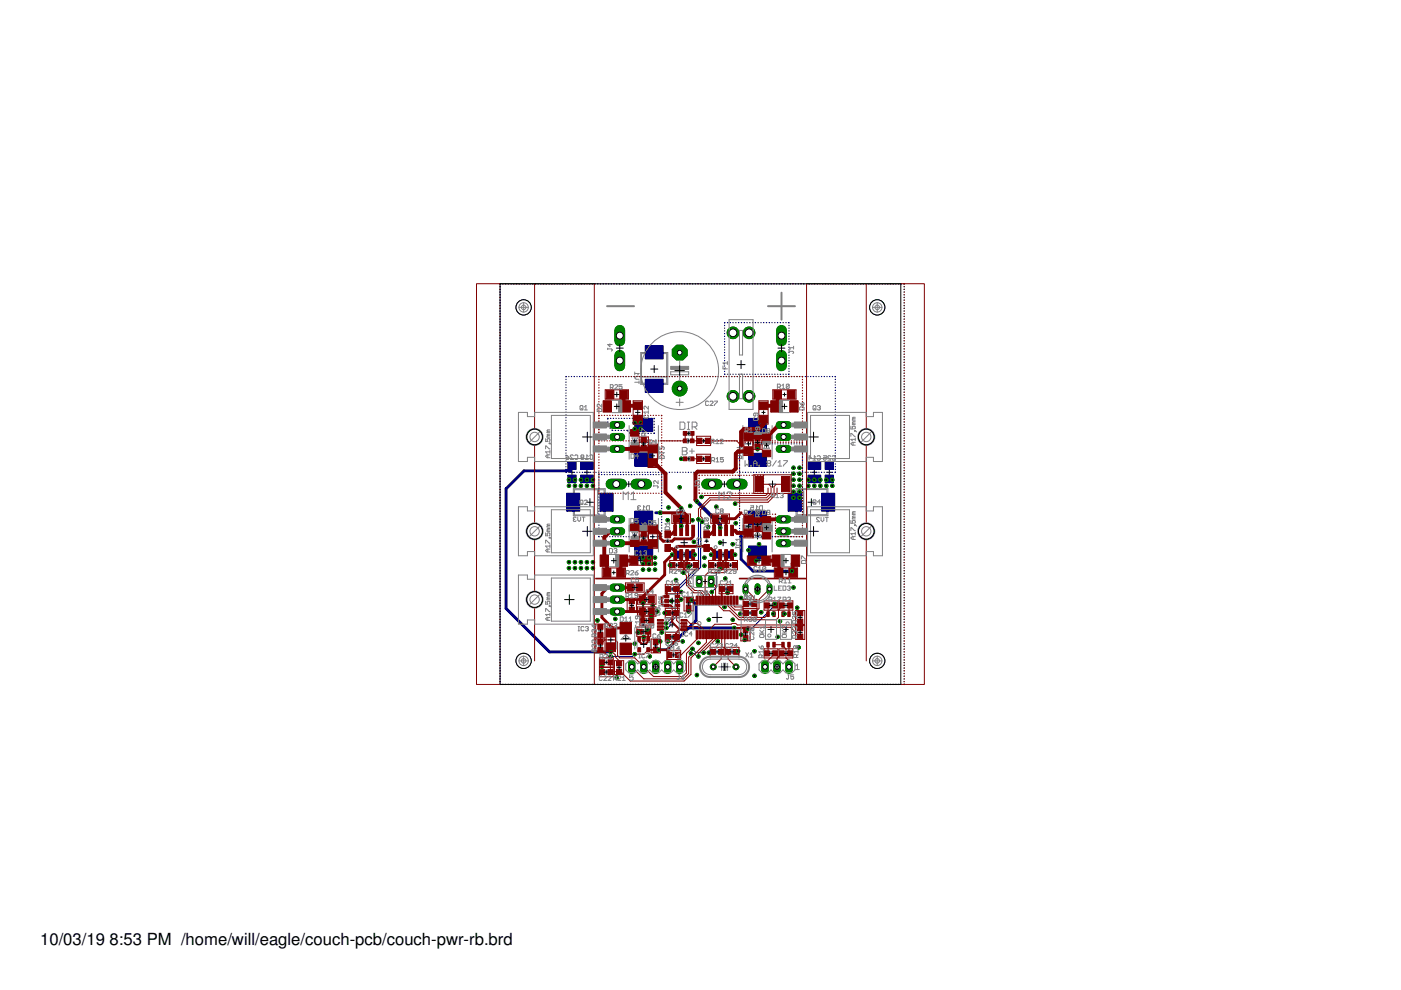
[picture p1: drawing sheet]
<svg xmlns="http://www.w3.org/2000/svg" width="297mm" height="210mm" viewBox="0 0 297 210" stroke-linecap="round" stroke-linejoin="round" font-family="sans-serif">
<defs><g id="words">
<g font-size="3.5">
<text x="8.5" y="200.4">10/03/19</text>
<text x="23.2" y="200.4">8:53 PM /home/will/eagle/couch-pcb/couch-pwr-rb.brd</text>
</g>
</g></defs>
<g fill="none" stroke="#000" stroke-width=".21">
<path d="M138 78.3h1.5M138.7 77.5v1.5M121.3 99.7v.9M124.4 99.6v1.1M135.5 93.8h2M136.5 92.8v2M159.6 93.8h2M160.6 92.8v2M172.7 99.6v1.1M175.8 99.7v.9M120.8 100.1h1M123.9 100.1h1.1"/>
<path d="M124.3 106.5h1.5M125.1 105.7v1.6M135.7 113.5h1.6M136.5 112.6v1.7M144.6 117.6h.9M145.1 117.1v1M152.8 117.6h1M153.3 117.1v1M159.8 113.5h1.6M160.6 112.6v1.7M171.3 106.5h1.5M172 105.7v1.5"/>
<path d="M172.1 100.1h1.1M175.3 100.1h1"/>
</g>
<g fill="none" stroke="#808080" stroke-width=".21">
<path d="M134.6 79.2h.9l-.3 .3M134.6 78.9v.6M135.5 79.8h-.6l-.3 .3 .3 .3h.6M136.8 74.7h-1v6.8h1M136.8 75h-.8v6.3h.8M140.6 75h.8v6.3h-.8M140.7 74.7h.9v6.8h-.9M120 97.1l.1-.2h.5l-.1 .5h-.4zM120 96.5l.6 .4M121.6 96.6l-.2-.1h-.3l-.2 .1 .7 .8h-.7M121.9 96.6l.1-.1 .5 .1v.6l-.2 .2-.4-.2M123.3 96.9l-.1-.1 .1-.3h.3l.2 .1-.2 .3"/>
<path d="M123.3 96.9l-.1 .2 .1 .3h.3l.2-.2-.2-.3M123.3 96.9h.3M124.1 97.4h.6M124.7 96.8l-.3-.3v.9M125 96.6l.2-.1 .5 .1v.6l-.2 .2-.5-.2M133.4 90.2v7.1M134.6 81h.9M135.5 80.8v.5M135.5 93.3h2l-1 1.3zM139.6 90.2v7.1M139.9 94.7v.6l.8-.6 .1 .2-.1 .4M139.9 95.7v.6"/>
<path d="M139.9 96h.9l-.3 .3M140 96.6h.7l.1 .6h-.9zM156.3 96h.9l-.3 .3M156.3 95.7v.6M156.4 96.6h.7l.1 .2v.4h-.9v-.4zM156.7 94.7v.7l.5-.5h-.9M157.5 90.2v7.1M160.6 93l1 1.3h-2zM163.7 90.2v7.1M171.4 97.1h.6l-.4-.5v1M172.3 97.6h.7M173 96.9l-.3-.3v1"/>
<path d="M173.3 96.8l.1-.2 .5 .2v.6l-.2 .2-.4-.2M174.6 96.6h.6v.5l-.5-.2-.1 .5 .1 .2 .5-.2M176.1 96.8l-.1-.2-.5 .2 .6 .8h-.6M176.4 96.8l.2-.2 .5 .2v.6l-.2 .2-.5-.2M121.6 104.5v-.9h6.7v.9M121.6 108.4v.9h6.7v-.9M121.7 110.1l-.1 .2 .1 .3 .5-.2M121.7 110.1h.2M121.8 104.6v-.8h6.3v.8M121.8 108.4v.8h6.3v-.8M122.2 109.8l-.5-.2-.1 .2 .1 .3M122.5 109.6v.7l.3 .3 .3-.3v-.7"/>
<path d="M123.4 109.6h.6M123.7 109.6v1M133.4 109.9v7.1M135.3 107.7l-.1 .2 .1 .3 .5-.2M135.3 107.7h.2M135.8 107.4l-.5-.2-.1 .2 .1 .3M136.1 108.2h.7M136.5 112.6l1 1.4h-2zM136.8 107.5l-.4-.3v1M137.1 107.4l.6-.2v1l-.6-.2zM139.6 109.9v7.1M144.1 119.8h.6"/>
<path d="M144.7 119.2l-.3-.3v.9M145 119.1l.1-.2 .5 .2v.6l-.1 .1h-.4l-.1-.1M152.9 118.9h-.6l.6 .9M153.2 119.1l.2-.2h.3l.2 .2v.6l-.2 .1h-.3l-.2-.1M157.5 109.9v7.1M159.2 107.2h.6v.5l-.3-.2-.3 .2 .1 .5 .5-.2M160.1 108.2h.6M160.6 112.6l1 1.4h-2zM160.7 107.5l-.3-.3v1M161 107.4l.6-.2v1l-.6-.2zM163.7 109.9v7.1M168.8 108.4v.9h6.7v-.9"/>
<path d="M168.8 104.5v-.9h6.7v.9M169 104.6v-.8h6.3v.8M169 108.4v.7h6.3v-.7M173.7 109.9l-.1-.2-.5 .2v.1l.6 .6h-.6M174.1 109.7v.6l.3 .3 .3-.3v-.6M175 109.7h.6M175.3 109.7v.9"/>
</g>
<path d="M136.3 79.9h5.1M126.7 103.8v5.1M170.4 104.1v5.1" fill="none" stroke="#808080" stroke-width=".25"/>
<g fill="#808080" stroke="#808080" stroke-width=".21">
<path d="M133.4 94.6h6.2v1.3h-6.2z"/>
<path d="M133.4 111.4h6.2v1.2h-6.2z"/>
<path d="M157.5 91.7h6.2v1.3h-6.2z"/>
<path d="M157.5 111.4h6.2v1.2h-6.2z"/>
</g>
<g fill="#000080" stroke="#000080" stroke-width=".21">
<path d="M143.4 116.9h1.4v1.4h-1.4z"/>
<path d="M145.4 116.9h1.3v1.4h-1.3z"/>
<path d="M151.7 116.9h1.3v1.4h-1.3z"/>
<path d="M153.6 116.9h1.3v1.4h-1.3z"/>
<path d="M171.3 97.9h2.7v1.6h-2.7z"/>
<path d="M171.3 100.7h2.7v1.6h-2.7z"/>
<path d="M123.1 97.9h2.7v1.6h-2.7z"/>
<path d="M123.1 100.7h2.7v1.6h-2.7z"/>
<path d="M136.8 80.4h3.8v2.8h-3.8z"/>
<path d="M136.8 73.3h3.8v2.8h-3.8z"/>
<path d="M167.1 104.6h2.8v3.8h-2.8z"/>
<path d="M174.2 104.6h2.8v3.8h-2.8z"/>
<path d="M127.2 104.6h2.8v3.8h-2.8z"/>
<path d="M120.1 104.6h2.8v3.8h-2.8z"/>
<path d="M174.9 97.9h1.8v1.6h-1.8z"/>
<path d="M174.9 100.7h1.8v1.6h-1.8z"/>
<path d="M120.4 97.9h1.8v1.6h-1.8z"/>
<path d="M120.4 100.7h1.8v1.6h-1.8z"/>
<path d="M134.6 96.1h3.8v2.8h-3.8z"/>
<path d="M134.6 88.7h3.8v2.8h-3.8z"/>
<path d="M134.6 108.4h3.8v2.8h-3.8z"/>
<path d="M134.6 115.8h3.8v2.8h-3.8z"/>
<path d="M158.7 88.7h3.8v2.8h-3.8z"/>
<path d="M158.7 96.1h3.8v2.8h-3.8z"/>
<path d="M158.7 108.4h3.8v2.8h-3.8z"/>
<path d="M158.7 115.8h3.8v2.8h-3.8z"/>
</g>
<g fill="none" stroke="#000080" stroke-width=".25">
<path d="M106 60.7v.1M106 61.3v.1M106 61.9v.1M106 62.5h.1M106 63v.1M106 63.6v.1M106 64.2h.1M106 64.7v.1M106 65.3v.1M106 65.9v.1M106 66.5h.1M106 67.1h.1"/>
<path d="M106 67.6v.1M106 68.2v.1M106 68.8h.1M106 69.3v.1M106 69.9v.1M106 70.5v.1M106 71.1h.1M106 71.6v.1M106 72.2v.1M106 72.8v.1M106 73.4h.1M106 73.9v.1"/>
<path d="M106 74.5v.1M106 75.1h.1M106 75.6v.1M106 76.2v.1M106 76.8v.1M106 77.4h.1M106 78h.1M106 78.5v.1M106 79.1v.1M106 79.7h.1M106.1 60.2h-.1M106.6 60.2h.1"/>
<path d="M107.2 60.2h.1M107.7 60.2h.1M108.3 60.2h.1M108.9 60.2h.1M109.5 60.2h.1M110 60.2h.1M110.6 60.2h.1M111.2 60.2h.1M111.8 60.2h.1M112.4 60.2h.1M112.9 60.2h.1M113.5 60.2h.1"/>
<path d="M114.1 60.2h.1M114.6 60.2h.1M115.2 60.2h.1M115.8 60.2h.1M116.4 60.2h.1M116.9 60.2h.1M117.5 60.2h.1M118.1 60.2h.1M118.7 60.2h.1M119.2 60.2h.1M119.8 60.2h.1M120.1 79.8l-.1 .1"/>
<path d="M120.4 60.2h.1M120.6 79.8h.1M121 60.2h.1M121.1 79.8h.1M121.5 60.2h.1M121.7 79.8h.1M122.1 60.2h.1M122.3 79.8h.1M122.7 60.2h.1M122.9 79.8h.1M123.3 60.2h.1M123.4 79.8h.1"/>
<path d="M123.8 60.2h.1M124 79.8h.1M124.4 60.2h.1M124.6 79.8h.1M125 60.2h.1M125.2 79.8h.1M125.6 60.2h.1M125.8 79.8h.1M126.1 60.2h.1M126.3 79.8h.1M126.7 60.2h.1M126.9 79.8h.1"/>
<path d="M127.3 60.2h.1M127.5 79.8h.1M127.9 60.2h.1M128.1 79.8h.1M128.4 60.2h.1M128.6 79.8h.1M129 60.2h.1M129.2 79.8h.1M129.6 60.2h.1M129.8 79.8h.1M130.2 60.2h.1M130.4 79.8h.1"/>
<path d="M130.7 60.2h.1M130.9 79.8h.1M131.3 60.2h.1M131.5 79.8h.1M131.9 60.2h.1M132.1 79.8h.1M132.5 60.2h.1M132.7 79.8h.1M133 60.2h.1M133.2 79.8h.1M133.6 60.2h.1M133.8 79.8h.1"/>
<path d="M134.2 60.2h.1M134.4 79.8h.1M134.7 60.2h.1M135 79.8h.1M135.3 60.2h.1M135.6 79.8h.1M135.9 60.2h.1M136.1 79.8h.1M136.5 60.2h.1M136.7 79.8h.1M137.1 60.2h.1M137.3 79.8h.1"/>
<path d="M137.6 60.2h.1M137.9 79.8h.1M138.2 60.2h.1M138.4 79.8h.1M138.8 60.2h.1M139 79.8h.1M139.4 60.2h.1M139.6 79.8h.1M139.9 60.2h.1M140.2 79.8h.1M140.5 60.2h.1M140.7 79.8h.1"/>
<path d="M141.1 60.2h.1M141.3 79.8h.1M141.6 60.2h.1M141.9 79.8h.1M142.2 60.2h.1M142.5 79.8h.1M142.8 60.2h.1M143 79.8h.1M143.4 60.2h.1M143.6 79.8h.1M144 60.2h.1M144.2 79.8h.1"/>
<path d="M144.5 60.2h.1M144.8 79.8h.1M145.1 60.2h.1M145.4 79.8h.1M145.7 60.2h.1M145.9 79.8h.1M146.2 60.2h.1M146.5 79.8h.1M146.8 60.2h.1M147.1 79.8h.1M147.4 60.2h.1M147.7 79.8h.1"/>
<path d="M148 60.2h.1M148.2 79.8h.1M148.5 60.2h.1M148.8 79.8h.1M149.1 60.2h.1M149.4 79.8h.1M149.7 60.2h.1M149.9 79.8h.1M150.3 60.2h.1M150.5 79.8h.1M150.8 60.2h.1M151.1 79.8h.1"/>
<path d="M151.4 60.2h.1M151.7 79.8h.1M152 60.2h.1M152.3 79.8h.1M152.6 60.2h.1M152.8 79.8h.1M153.1 60.2h.1M153.4 79.8h.1M153.6 69h.1M153.6 69.6h.1M153.6 70.1v.1M153.6 70.7v.1"/>
<path d="M153.6 71.3h.1M153.6 71.8v.1M153.6 72.4v.1M153.6 73v.1M153.6 73.6h.1M153.6 74.1v.1M153.6 74.7v.1M153.6 75.3v.1M153.6 75.9h.1M153.6 76.4v.1M153.6 77v.1M153.6 77.6h.1"/>
<path d="M153.6 78.1v.1M153.6 78.7v.1M153.6 79.3l.1 .1M153.7 60.2h.1M153.7 68.4l-.1 .1M154 79.8h.1M154.2 68.4h.1M154.2 79.4h.1M154.3 60.2h.1M154.6 79.8h.1M154.8 68.4h.1M154.8 79.4h.1"/>
<path d="M154.9 60.2h.1M155.2 79.8h.1M155.4 68.4h.1M155.4 79.4h.1M155.4 60.2h.1M155.7 79.8h.1M156 68.4h.1M156 79.4h.1M156 60.2h.1M156.3 79.8h.1M156.6 68.4h.1M156.6 79.4h.1"/>
<path d="M156.6 60.2h.1M156.9 79.8h.1M157.2 60.2h.1M157.2 68.4h.1M157.2 79.4h.1M157.4 79.8h.1M157.7 60.2h.1M157.8 68.4h.1M157.8 79.4h.1M158 79.8h.1M158.3 60.2h.1M158.3 68.4h.1"/>
<path d="M158.3 79.4h.1M158.6 79.8h.1M158.9 60.2h.1M158.9 68.4h.1M158.9 79.4h.1M159.2 79.8h.1M159.5 60.2h.1M159.5 68.4h.1M159.5 79.4h.1M159.7 79.8h.1M160 60.2h.1M160.1 68.4h.1"/>
<path d="M160.1 79.4h.1M160.3 79.8h.1M160.6 60.2h.1M160.7 68.4h.1M160.7 79.4h.1M160.9 79.8h.1M161.2 60.2h.1M161.3 68.4h.1M161.3 79.4h.1M161.5 79.8h.1M161.8 60.2h.1M161.9 68.4h.1"/>
<path d="M161.9 79.4h.1M162.1 79.8h.1M162.3 60.2h.1M162.5 68.4h.1M162.5 79.4h.1M162.6 79.8h.1M162.9 60.2h.1M163.1 68.4h.1M163.1 79.4h.1M163.2 79.8h.1M163.5 60.2h.1M163.7 68.4h.1"/>
<path d="M163.7 79.4h.1M163.8 79.8h.1M164.1 60.2h.1M164.2 68.4h.1M164.2 79.4h.1M164.4 79.8h.1M164.6 60.2h.1M164.8 68.4h.1M164.8 79.4h.1M164.9 79.8h.1M165.2 60.2h.1M165.4 68.4h.1"/>
<path d="M165.4 79.4h.1M165.5 79.8h.1M165.8 60.2h.1M166 68.4h.1M166 79.4h.1M166.1 79.8h.1M166.3 60.2h.1M166.6 68.4h.1M166.6 79.4h.1M166.7 79.8h.1M166.9 60.2h.1M167.2 68.4l.1 .1"/>
<path d="M167.2 79.8h.1M167.3 69h.1M167.3 69.6h.1M167.3 70.1v.1M167.3 70.7v.1M167.3 71.3h.1M167.3 71.8v.1M167.3 72.4v.1M167.3 73v.1M167.3 73.6h.1M167.3 74.1v.1M167.3 74.7v.1"/>
<path d="M167.3 75.3v.1M167.3 75.9h.1M167.3 76.4v.1M167.3 77v.1M167.3 77.6h.1M167.3 78.1v.1M167.3 78.7v.1M167.3 79.3l-.1 .1M167.5 60.2h.1M167.8 79.8h.1M168.1 60.2h.1M168.4 79.8h.1"/>
<path d="M168.7 60.2h.1M169 79.8h.1M169.2 60.2h.1M169.5 79.8h.1M169.8 60.2h.1M170.1 79.8h.1M170.4 60.2h.1M170.7 79.8h.1M171 60.2h.1M171.3 79.8h.1M171.5 60.2h.1M171.9 79.8h.1"/>
<path d="M172.1 60.2h.1M172.4 79.8h.1M172.7 60.2h.1M173 79.8h.1M173.2 60.2h.1M173.6 79.8h.1M173.8 60.2h.1M174.2 79.8h.1M174.4 60.2h.1M174.7 79.8h.1M175 60.2h.1M175.3 79.8h.1"/>
<path d="M175.6 60.2h.1M175.9 79.8h.1M176.1 60.2h.1M176.5 79.8h.1M176.7 60.2h.1M177 79.8l.1 .1M177.3 60.2h.1M177.8 60.2h.1M178.4 60.2h.1M179 60.2h.1M179.6 60.2h.1M180.1 60.2h.1"/>
<path d="M180.7 60.2h.1M181.3 60.2h.1M181.9 60.2h.1M182.5 60.2h.1M183 60.2h.1M183.6 60.2h.1M184.2 60.2h.1M184.7 60.2h.1M185.3 60.2h.1M185.9 60.2h.1M186.5 60.2h.1M187 60.2h.1"/>
<path d="M187.6 60.2h.1M188.2 60.2h.1M188.8 60.2h.1M189.3 60.2h.1M189.9 60.2h.1M190.5 60.2h.1M191.1 60.2h.1M191.6 60.2h.1M191.7 60.7v.1M191.7 61.3v.1M191.7 61.9v.1M191.7 62.5h.1"/>
<path d="M191.7 63v.1M191.7 63.6v.1M191.7 64.2h.1M191.7 64.7v.1M191.7 65.3v.1M191.7 65.9v.1M191.7 66.5h.1M191.7 67.1h.1M191.7 67.6v.1M191.7 68.2v.1M191.7 68.8h.1M191.7 69.3v.1"/>
<path d="M191.7 69.9v.1M191.7 70.5v.1M191.7 71.1h.1M191.7 71.6v.1M191.7 72.2v.1M191.7 72.8v.1M191.7 73.4h.1M191.7 73.9v.1M191.7 74.5v.1M191.7 75.1h.1M191.7 75.6v.1M191.7 76.2v.1"/>
<path d="M191.7 76.8v.1M191.7 77.4h.1M191.7 78h.1M191.7 78.5v.1M191.7 79.1v.1M191.7 79.7h.1M106 80.2v.1M106 80.8v.1M106 81.4h.1M106 82h.1M106 82.5v.1M106 83.1v.1"/>
<path d="M106 83.7v.1M106 84.3h.1M106 84.8v.1M106 85.4v.1M106 86h.1M106 86.6h.1M106 87.1v.1M106 87.7v.1M106 88.3h.1M106 88.9h.1M106 89.4v.1M106 90v.1"/>
<path d="M106 90.6h.1M106 91.1v.1M106 91.7v.1M106 92.3v.1M106 92.9h.1M106 93.4v.1M106 94v.1M106 94.6v.1M106 95.2h.1M106 95.7v.1M106 96.3v.1M106 96.9h.1"/>
<path d="M106 97.5h.1M106 98v.1M106 98.6v.1M106 99.2h.1M106 99.7v.1M120 80.4v.1M120 81v.1M120 81.6h.1M120 82.1v.1M120 82.7v.1M120 83.3v.1M120 83.9h.1"/>
<path d="M120 84.5h.1M120 85v.1M120 85.6v.1M120 86.2v.1M120 86.8h.1M120 87.4h.1M120 87.9v.1M120 88.5v.1M120 89.1v.1M120 89.7h.1M120 90.2v.1M120 90.8v.1"/>
<path d="M120 91.4v.1M120 92v.1M120 92.6h.1M120 93.1v.1M120 93.7v.1M120 94.3v.1M120 94.9h.1M120 95.4v.1M120 96v.1M120 96.6v.1M120 97.2v.1M120 97.7v.1"/>
<path d="M120 98.3v.1M120 98.9v.1M120 99.5v.1M128.9 89.4v.2M128.9 90.1v.3M128.9 88.7v.2M129.3 90.7l.1 .1M129.5 88.7h.1M129.8 91.2h.1M130 88.7h.1M130.4 91.2h.1M130.6 88.7h.1"/>
<path d="M131 91.2h.1M131.2 88.7h.1M131.7 91.2h.1M131.7 88.7h.1M132.3 91.2h.1M132.3 88.7h.1M132.9 91.2l.2 .2M132.9 88.7h.1M133.5 88.7h.1M133.5 91.8l.3 .1M134 88.7h.1M134.3 91.9h.1"/>
<path d="M134.6 88.7h.1M134.9 91.9h.1M135.2 88.7h.1M135.5 91.9h.1M135.8 88.7h.1M136.1 91.9h.1M136.3 88.7h.1M136.7 91.9h.1M136.9 88.7h.1M137.4 91.9h.1M137.5 88.7h.1M138 91.9h.1"/>
<path d="M138.1 88.7h.1M138.6 88.7l.1 .1M138.7 89.3v.1M138.7 89.9v.1M138.7 90.6v.1M138.7 91.2v.1M138.7 91.8l-.1 .1M156.8 94.7v.1M156.8 95.3h.1M156.8 95.8v.1M156.8 96.4v.1M156.8 97v.1"/>
<path d="M156.8 97.6h.1M156.8 98.1v.1M156.8 98.7v.1M156.8 99.3v.1M156.8 99.9h.1M156.9 94.1l-.1 .1M157.4 94.1h.1M157.9 94.1h.1M158.5 94.1h.1M159.1 94.1h.1M159.7 94.1h.1M160.3 94.1h.1"/>
<path d="M160.8 94.1h.1M161.4 94.1h.1M162 94.1h.1M162.6 94.1h.1M163.1 94.1h.1M163.7 94.1h.1M164.3 94.1h.1M164.9 94.1h.1M165.4 94.1h.1M166 94.1h.1M166.6 94.1h.1M167.2 94.1h.1"/>
<path d="M167.7 94.1h.1M168.3 94.1h.1M168.9 94.1h.1M169.5 94.1h.1M170.1 94.1v.1M170.1 94.7v.1M170.1 95.3h.1M170.1 95.8v.1M170.1 96.4v.1M170.1 97v.1M170.1 97.6h.1M170.1 98.1v.1"/>
<path d="M170.1 98.7v.1M170.1 99.3v.1M170.1 99.9h.1M177.1 80.4v.1M177.1 81v.1M177.1 81.6h.1M177.1 82.1v.1M177.1 82.7v.1M177.1 83.3v.1M177.1 83.9h.1M177.1 84.5h.1M177.1 85v.1"/>
<path d="M177.1 85.6v.1M177.1 86.2v.1M177.1 86.8h.1M177.1 87.4h.1M177.1 87.9v.1M177.1 88.5v.1M177.1 89.1v.1M177.1 89.7h.1M177.1 90.2v.1M177.1 90.8v.1M177.1 91.4v.1M177.1 92v.1"/>
<path d="M177.1 92.6h.1M177.1 93.1v.1M177.1 93.7v.1M177.1 94.3v.1M177.1 94.9h.1M177.1 95.4v.1M177.1 96v.1M177.1 96.6v.1M177.1 97.2v.1M177.1 97.7v.1M177.1 98.3v.1M177.1 98.9v.1"/>
<path d="M177.1 99.5v.1M191.7 80.2v.1M191.7 80.8v.1M191.7 81.4h.1M191.7 82h.1M191.7 82.5v.1M191.7 83.1v.1M191.7 83.7v.1M191.7 84.3h.1M191.7 84.8v.1M191.7 85.4v.1M191.7 86h.1"/>
<path d="M191.7 86.6h.1M191.7 87.1v.1M191.7 87.7v.1M191.7 88.3h.1M191.7 88.9h.1M191.7 89.4v.1M191.7 90v.1M191.7 90.6h.1M191.7 91.1v.1M191.7 91.7v.1M191.7 92.3v.1M191.7 92.9h.1"/>
<path d="M191.7 93.4v.1M191.7 94v.1M191.7 94.6v.1M191.7 95.2h.1M191.7 95.7v.1M191.7 96.3v.1M191.7 96.9h.1M191.7 97.5h.1M191.7 98v.1M191.7 98.6v.1M191.7 99.2h.1M191.7 99.7v.1"/>
<path d="M106 100.3v.1M106 100.9v.1M106 101.5h.1M106 102v.1M106 102.6v.1M106 103.2v.1M106 103.8h.1M106 104.3v.1M106 104.9v.1M106 105.5h.1M106 106v.1M106 106.6v.1"/>
<path d="M106 107.2v.1M106 107.8h.1M106 108.4h.1M106 108.9v.1M106 109.5v.1M106 110.1h.1M106 110.6v.1M106 111.2v.1M106 111.8h.1M106 112.4h.1M106 112.9v.1M106 113.5v.1"/>
<path d="M106 114.1v.1M106 114.7h.1M106 115.2v.1M106 115.8v.1M106 116.4h.1M106 116.9v.1M106 117.5v.1M106 118.1v.1M106 118.7h.1M106 119.3h.1M106 119.8v.1M120 100.1h.1"/>
<path d="M120.6 100.1h.1M121.1 100.1h.1M121.7 100.1h.1M122.3 100.1h.1M122.9 100.1h.1M123.4 100.1h.1M124 100.1h.1M124.6 100.1h.1M125.2 100.1h.1M125.8 100.1h.1M126.3 100.1h.1M126.9 100.1h.1"/>
<path d="M127 101.2v.1M127 101.8v.1M127 102.4v.1M127 103v.1M127 103.6v.1M127 104.2v.1M127 104.8v.1M127 105.4v.1M127 106v.1M127 106.6v.1M127 107.2v.1M127 107.8h.1"/>
<path d="M127 108.4h.1M127 108.9v.1M127 109.5v.1M127 110.1v.1M127 110.7v.1M127 111.3v.1M127 111.9v.1M127 112.5v.1M127 113.1v.1M127 113.7v.1M127 100.6v.1M127.5 100.1h.1"/>
<path d="M127.6 100.6h.1M127.6 113.8h.1M128.1 100.1h.1M128.1 100.6h.1M128.1 113.8h.1M128.6 100.1h.1M128.7 100.6h.1M128.7 113.8h.1M129.2 100.1h.1M129.3 100.6h.1M129.3 113.8h.1M129.8 100.1h.1"/>
<path d="M129.9 100.6h.1M129.9 113.8h.1M130.4 100.1h.1M130.4 100.6h.1M130.4 113.8h.1M130.9 100.1h.1M131 100.6h.1M131 113.8h.1M131.5 100.1h.1M131.6 100.6h.1M131.6 113.8h.1M132.1 100.1h.1"/>
<path d="M132.2 100.6h.1M132.2 113.8h.1M132.7 100.1h.1M132.7 100.6h.1M132.7 113.8h.1M133.2 100.1h.1M133.3 100.6h.1M133.3 113.8h.1M133.8 100.1h.1M133.9 100.6h.1M133.9 113.8h.1M134.4 100.1h.1"/>
<path d="M134.5 100.6h.1M134.5 113.8h.1M135 100.1h.1M135 100.6h.1M135 113.8h.1M135.6 100.1h.1M135.6 100.6h.1M135.6 113.8h.1M136.1 100.1h.1M136.2 100.6h.1M136.2 113.8h.1M136.7 100.1h.1"/>
<path d="M136.8 100.6h.1M136.8 113.8h.1M137.3 100.1h.1M137.4 100.6h.1M137.4 113.8h.1M137.9 100.1h.1M137.9 100.6h.1M137.9 113.8h.1M138.4 100.1h.1M138.5 100.6h.1M138.5 113.8h.1M139 100.1h.1"/>
<path d="M139.1 100.6h.1M139.1 113.8h.1M139.6 100.1h.1M139.7 100.6h.1M139.7 113.8h.1M140.2 100.1h.1M140.2 100.6l.1 .1M140.3 113.7l-.1 .1M140.3 101.2v.1M140.3 101.8v.1M140.3 102.4v.1M140.3 103v.1"/>
<path d="M140.3 103.6v.1M140.3 104.2v.1M140.3 104.8v.1M140.3 105.4v.1M140.3 106v.1M140.3 106.6v.1M140.3 107.2v.1M140.3 107.8h.1M140.3 108.4h.1M140.3 108.9v.1M140.3 109.5v.1M140.3 110.1v.1"/>
<path d="M140.3 110.7v.1M140.3 111.3v.1M140.3 111.9v.1M140.3 112.5v.1M140.3 113.1v.1M140.7 100.1h.1M141.3 100.1h.1M141.9 100.1h.1M142.5 100.1h.1M143 100.1h.1M143.6 100.1h.1M144.2 100.1h.1"/>
<path d="M144.8 100.1h.1M145.4 100.1h.1M145.9 100.1h.1M146.5 100.1h.1M147.1 100.1h.1M147.7 100.1h.1M148.2 100.1h.1M148.8 100.1h.1M149.4 100.1h.1M149.9 100.1h.1M150.5 100.1h.1M151.1 100.1h.1"/>
<path d="M151.7 100.1h.1M152.3 100.1h.1M152.8 100.1h.1M153.4 100.1h.1M154 100.1h.1M154.6 100.1h.1M155.2 100.1h.1M155.7 100.1h.1M156.3 100.1h.1M156.8 113.7l.1 .1M156.8 100.5h.1M156.8 101v.1"/>
<path d="M156.8 101.6v.1M156.8 102.2v.1M156.8 102.8h.1M156.8 103.3v.1M156.8 103.9v.1M156.8 104.5v.1M156.8 105.1h.1M156.8 105.6v.1M156.8 106.2v.1M156.8 106.8v.1M156.8 107.4h.1M156.8 107.9v.1"/>
<path d="M156.8 108.5v.1M156.8 109.1v.1M156.8 109.7h.1M156.8 110.3h.1M156.8 110.8v.1M156.8 111.4v.1M156.8 112v.1M156.8 112.6h.1M156.8 113.1v.1M156.9 100.1h.1M157.4 113.8h.1M157.4 100.1h.1"/>
<path d="M157.9 113.8h.1M158 100.1h.1M158.5 113.8h.1M158.6 100.1h.1M159.1 113.8h.1M159.2 100.1h.1M159.7 113.8h.1M159.7 100.1h.1M160.3 113.8h.1M160.3 100.1h.1M160.8 113.8h.1M160.9 100.1h.1"/>
<path d="M161.4 113.8h.1M161.5 100.1h.1M162 113.8h.1M162.1 100.1h.1M162.6 113.8h.1M162.6 100.1h.1M163.1 113.8h.1M163.2 100.1h.1M163.7 113.8h.1M163.8 100.1h.1M164.3 113.8h.1M164.4 100.1h.1"/>
<path d="M164.9 113.8h.1M164.9 100.1h.1M165.4 113.8h.1M165.5 100.1h.1M166 113.8h.1M166.1 100.1h.1M166.6 113.8h.1M166.7 100.1h.1M167.2 113.8h.1M167.2 100.1h.1M167.7 113.8h.1M167.8 100.1h.1"/>
<path d="M168.3 113.8h.1M168.4 100.1h.1M168.9 113.8h.1M169 100.1h.1M169.5 113.8h.1M169.5 100.1h.1M170.1 100.1h.1M170.1 113.7v.1M170.1 100.5h.1M170.1 101v.1M170.1 101.6v.1M170.1 102.2v.1"/>
<path d="M170.1 102.8h.1M170.1 103.3v.1M170.1 103.9v.1M170.1 104.5v.1M170.1 105.1h.1M170.1 105.6v.1M170.1 106.2v.1M170.1 106.8v.1M170.1 107.4h.1M170.1 107.9v.1M170.1 108.5v.1M170.1 109.1v.1"/>
<path d="M170.1 109.7h.1M170.1 110.3h.1M170.1 110.8v.1M170.1 111.4v.1M170.1 112v.1M170.1 112.6h.1M170.1 113.1v.1M170.7 100.1h.1M171.3 100.1h.1M171.9 100.1h.1M172.4 100.1h.1M173 100.1h.1"/>
<path d="M173.6 100.1h.1M174.2 100.1h.1M174.7 100.1h.1M175.3 100.1h.1M175.9 100.1h.1M176.5 100.1h.1M177.1 100.1h-.1M191.7 100.3v.1M191.7 100.9v.1M191.7 101.5h.1M191.7 102v.1M191.7 102.6v.1"/>
<path d="M191.7 103.2v.1M191.7 103.8h.1M191.7 104.3v.1M191.7 104.9v.1M191.7 105.5h.1M191.7 106v.1M191.7 106.6v.1M191.7 107.2v.1M191.7 107.8h.1M191.7 108.4h.1M191.7 108.9v.1M191.7 109.5v.1"/>
<path d="M191.7 110.1h.1M191.7 110.6v.1M191.7 111.2v.1M191.7 111.8h.1M191.7 112.4h.1M191.7 112.9v.1M191.7 113.5v.1M191.7 114.1v.1M191.7 114.7h.1M191.7 115.2v.1M191.7 115.8v.1M191.7 116.4h.1"/>
<path d="M191.7 116.9v.1M191.7 117.5v.1M191.7 118.1v.1M191.7 118.7h.1M191.7 119.3h.1M191.7 119.8v.1M106 120.4v.1M106 121h.1M106 121.5v.1M106 122.1v.1M106 122.7h.1M106 123.3h.1"/>
<path d="M106 123.8v.1M106 124.4v.1M106 125v.1M106 125.6h.1M106 126.1v.1M106 126.7v.1M106 127.3h.1M106 127.8v.1M106 128.4v.1M106 129v.1M106 129.6h.1M106 130.1v.1"/>
<path d="M106 130.7v.1M106 131.3v.1M106 131.9h.1M106 132.4v.1M106 133v.1M106 133.6h.1M106 134.2h.1M106 134.7v.1M106 135.3v.1M106 135.9v.1M106 136.5h.1M106 137v.1"/>
<path d="M106 137.6v.1M106 138.2h.1M106 138.7v.1M106 139.3v.1M106 139.9v.1M191.7 120.4v.1M191.7 121h.1M191.7 121.5v.1M191.7 122.1v.1M191.7 122.7h.1M191.7 123.3h.1M191.7 123.8v.1"/>
<path d="M191.7 124.4v.1M191.7 125v.1M191.7 125.6h.1M191.7 126.1v.1M191.7 126.7v.1M191.7 127.3h.1M191.7 127.8v.1M191.7 128.4v.1M191.7 129v.1M191.7 129.6h.1M191.7 130.1v.1M191.7 130.7v.1"/>
<path d="M191.7 131.3v.1M191.7 131.9h.1M191.7 132.4v.1M191.7 133v.1M191.7 133.6h.1M191.7 134.2h.1M191.7 134.7v.1M191.7 135.3v.1M191.7 135.9v.1M191.7 136.5h.1M191.7 137v.1M191.7 137.6v.1"/>
<path d="M191.7 138.2h.1M191.7 138.7v.1M191.7 139.3v.1M191.7 139.9v.1M106 140.5h.1M106 141v.1M106 141.6v.1M106 142.2v.1M106 142.8h.1M106 143.3v.1M106 143.9v.1M106 144.5h.1"/>
<path d="M106 145.1h.1M106.6 145.1h.1M107.2 145.1h.1M107.7 145.1h.1M108.3 145.1h.1M108.9 145.1h.1M109.5 145.1h.1M110 145.1h.1M110.6 145.1h.1M111.2 145.1h.1M111.8 145.1h.1M112.4 145.1h.1"/>
<path d="M112.9 145.1h.1M113.5 145.1h.1M114.1 145.1h.1M114.6 145.1h.1M115.2 145.1h.1M115.8 145.1h.1M116.4 145.1h.1M116.9 145.1h.1M117.5 145.1h.1M118.1 145.1h.1M118.7 145.1h.1M119.2 145.1h.1"/>
<path d="M119.8 145.1h.1M120.4 145.1h.1M121 145.1h.1M121.5 145.1h.1M122.1 145.1h.1M122.7 145.1h.1M123.3 145.1h.1M123.8 145.1h.1M124.4 145.1h.1M125 145.1h.1M125.6 145.1h.1M126.1 145.1h.1"/>
<path d="M126.7 145.1h.1M127.3 145.1h.1M127.9 145.1h.1M128.4 145.1h.1M129 145.1h.1M129.6 145.1h.1M130.2 145.1h.1M130.7 145.1h.1M131.3 145.1h.1M131.9 145.1h.1M132.5 145.1h.1M133 145.1h.1"/>
<path d="M133.6 145.1h.1M134.2 145.1h.1M134.7 145.1h.1M135.3 145.1h.1M135.9 145.1h.1M136.5 145.1h.1M137.1 145.1h.1M137.6 145.1h.1M138.2 145.1h.1M138.8 145.1h.1M139.4 145.1h.1M139.9 145.1h.1"/>
<path d="M140.5 145.1h.1M141.1 145.1h.1M141.6 145.1h.1M142.2 145.1h.1M142.8 145.1h.1M143.4 145.1h.1M144 145.1h.1M144.5 145.1h.1M145.1 145.1h.1M145.7 145.1h.1M146.2 145.1h.1M146.8 145.1h.1"/>
<path d="M147.4 145.1h.1M148 145.1h.1M148.5 145.1h.1M149.1 145.1h.1M149.7 145.1h.1M150.3 145.1h.1M150.8 145.1h.1M151.4 145.1h.1M152 145.1h.1M152.6 145.1h.1M153.1 145.1h.1M153.7 145.1h.1"/>
<path d="M154.3 145.1h.1M154.9 145.1h.1M155.4 145.1h.1M156 145.1h.1M156.6 145.1h.1M157.2 145.1h.1M157.7 145.1h.1M158.3 145.1h.1M158.9 145.1h.1M159.5 145.1h.1M160 145.1h.1M160.6 145.1h.1"/>
<path d="M161.2 145.1h.1M161.8 145.1h.1M162.3 145.1h.1M162.9 145.1h.1M163.5 145.1h.1M164.1 145.1h.1M164.6 145.1h.1M165.2 145.1h.1M165.8 145.1h.1M166.3 145.1h.1M166.9 145.1h.1M167.5 145.1h.1"/>
<path d="M168.1 145.1h.1M168.7 145.1h.1M169.2 145.1h.1M169.8 145.1h.1M170.4 145.1h.1M171 145.1h.1M171.5 145.1h.1M172.1 145.1h.1M172.7 145.1h.1M173.2 145.1h.1M173.8 145.1h.1M174.4 145.1h.1"/>
<path d="M175 145.1h.1M175.6 145.1h.1M176.1 145.1h.1M176.7 145.1h.1M177.3 145.1h.1M177.8 145.1h.1M178.4 145.1h.1M179 145.1h.1M179.6 145.1h.1M180.1 145.1h.1M180.7 145.1h.1M181.3 145.1h.1"/>
<path d="M181.9 145.1h.1M182.5 145.1h.1M183 145.1h.1M183.6 145.1h.1M184.2 145.1h.1M184.7 145.1h.1M185.3 145.1h.1M185.9 145.1h.1M186.5 145.1h.1M187 145.1h.1M187.6 145.1h.1M188.2 145.1h.1"/>
<path d="M188.8 145.1h.1M189.3 145.1h.1M189.9 145.1h.1M190.5 145.1h.1M191.1 145.1h.1M191.7 145.1h-.1M191.7 140.5h.1M191.7 141v.1M191.7 141.6v.1M191.7 142.2v.1M191.7 142.8h.1M191.7 143.3v.1"/>
<path d="M191.7 143.9v.1M191.7 144.5h.1"/>
</g>
<path d="M120.9 99.8h-9.8l-3.8 3.8v25.4l9.2 9.2h13M139 108.7h1M142.5 117.6h1.6M150.8 117.6h1.6M157.1 113.5v5.1l2.6 2.5h8.2M146 133.1l-4.6 4.7h-1.7M146 133.1h9.7M146.6 127.3l1 .9v3.4l-1.6 1.5" fill="none" stroke="#000080" stroke-width=".61"/>
<path d="M136.3 127.9v4.6l1 1" fill="none" stroke="#000080" stroke-width=".42"/>
<path d="M144.4 107.8v3.8M147.8 106.3l4.9 5v.6" fill="none" stroke="#000080" stroke-width=".83"/>
<path d="M148.1 110.1v10l-4.9 5v5.2l-2 1.9M148.9 110.6l-.4 .3v9.4l-4.9 4.9v5.3l-1.6 1.5v.7l-.4 .4h-.4M134.6 138.7l-.5 .5h-4.6M146 120.1l-1.1 1.3M146.5 138.5h.6l.7 .7h.3M146.8 137.6l.8 .8h1.6M152.7 120.6l-.8 .8v3.2l-1 .9M164.3 128.1v.3l-5 4.9h-.8" fill="none" stroke="#000080" stroke-width=".21"/>
<circle cx="155.4" cy="84" r="1.23" fill="#008000" stroke="#008000" stroke-width=".21"/>
<circle cx="155.4" cy="84" r=".83" fill="#fff" stroke="#000" stroke-width=".21"/>
<circle cx="158.8" cy="84" r="1.23" fill="#008000" stroke="#008000" stroke-width=".21"/>
<circle cx="158.8" cy="84" r=".83" fill="#fff" stroke="#000" stroke-width=".21"/>
<circle cx="155.4" cy="70.6" r="1.23" fill="#008000" stroke="#008000" stroke-width=".21"/>
<circle cx="155.4" cy="70.6" r=".83" fill="#fff" stroke="#000" stroke-width=".21"/>
<circle cx="158.8" cy="70.6" r="1.23" fill="#008000" stroke="#008000" stroke-width=".21"/>
<circle cx="158.8" cy="70.6" r=".83" fill="#fff" stroke="#000" stroke-width=".21"/>
<path d="M165.7 70v2.3" fill="none" stroke="#008000" stroke-width="2.3"/>
<circle cx="165.7" cy="71.2" r=".74" fill="#fff" stroke="#000" stroke-width=".21"/>
<path d="M165.7 75.3v2.3" fill="none" stroke="#008000" stroke-width="2.3"/>
<circle cx="165.7" cy="76.5" r=".74" fill="#fff" stroke="#000" stroke-width=".21"/>
<path d="M134.8 102.6h2.3" fill="none" stroke="#008000" stroke-width="2.3"/>
<circle cx="136" cy="102.6" r=".74" fill="#fff" stroke="#000" stroke-width=".21"/>
<path d="M129.5 102.6h2.3" fill="none" stroke="#008000" stroke-width="2.3"/>
<circle cx="130.7" cy="102.6" r=".74" fill="#fff" stroke="#000" stroke-width=".21"/>
<path d="M155.1 102.6h2.3" fill="none" stroke="#008000" stroke-width="2.3"/>
<circle cx="156.2" cy="102.6" r=".74" fill="#fff" stroke="#000" stroke-width=".21"/>
<path d="M149.8 102.6h2.3" fill="none" stroke="#008000" stroke-width="2.3"/>
<circle cx="150.9" cy="102.6" r=".74" fill="#fff" stroke="#000" stroke-width=".21"/>
<path d="M131.4 75.3v2.3" fill="none" stroke="#008000" stroke-width="2.3"/>
<circle cx="131.4" cy="76.5" r=".74" fill="#fff" stroke="#000" stroke-width=".21"/>
<path d="M131.4 70v2.3" fill="none" stroke="#008000" stroke-width="2.3"/>
<circle cx="131.4" cy="71.2" r=".74" fill="#fff" stroke="#000" stroke-width=".21"/>
<path d="M130 95.2h1.7" fill="none" stroke="#008000" stroke-width="1.7"/>
<circle cx="130.9" cy="95.2" r=".55" fill="#fff" stroke="#000" stroke-width=".21"/>
<path d="M130 92.6h1.7" fill="none" stroke="#008000" stroke-width="1.7"/>
<circle cx="130.9" cy="92.6" r=".55" fill="#fff" stroke="#000" stroke-width=".21"/>
<path d="M130 90.1h1.7" fill="none" stroke="#008000" stroke-width="1.7"/>
<circle cx="130.9" cy="90.1" r=".55" fill="#fff" stroke="#000" stroke-width=".21"/>
<path d="M130 115.2h1.7" fill="none" stroke="#008000" stroke-width="1.7"/>
<circle cx="130.9" cy="115.2" r=".55" fill="#fff" stroke="#000" stroke-width=".21"/>
<path d="M130 112.6h1.7" fill="none" stroke="#008000" stroke-width="1.7"/>
<circle cx="130.9" cy="112.6" r=".55" fill="#fff" stroke="#000" stroke-width=".21"/>
<path d="M130 110.1h1.7" fill="none" stroke="#008000" stroke-width="1.7"/>
<circle cx="130.9" cy="110.1" r=".55" fill="#fff" stroke="#000" stroke-width=".21"/>
<path d="M165.3 90.1h1.7" fill="none" stroke="#008000" stroke-width="1.7"/>
<circle cx="166.1" cy="90.1" r=".55" fill="#fff" stroke="#000" stroke-width=".21"/>
<path d="M165.3 92.6h1.7" fill="none" stroke="#008000" stroke-width="1.7"/>
<circle cx="166.1" cy="92.6" r=".55" fill="#fff" stroke="#000" stroke-width=".21"/>
<path d="M165.3 95.2h1.7" fill="none" stroke="#008000" stroke-width="1.7"/>
<circle cx="166.1" cy="95.2" r=".55" fill="#fff" stroke="#000" stroke-width=".21"/>
<path d="M165.3 110.1h1.7" fill="none" stroke="#008000" stroke-width="1.7"/>
<circle cx="166.1" cy="110.1" r=".55" fill="#fff" stroke="#000" stroke-width=".21"/>
<path d="M165.3 112.6h1.7" fill="none" stroke="#008000" stroke-width="1.7"/>
<circle cx="166.1" cy="112.6" r=".55" fill="#fff" stroke="#000" stroke-width=".21"/>
<path d="M165.3 115.2h1.7" fill="none" stroke="#008000" stroke-width="1.7"/>
<circle cx="166.1" cy="115.2" r=".55" fill="#fff" stroke="#000" stroke-width=".21"/>
<circle cx="144.1" cy="74.8" r="1.7" fill="#008000" stroke="#008000" stroke-width=".21"/>
<circle cx="144.1" cy="74.8" r=".51" fill="#fff" stroke="#000" stroke-width=".21"/>
<circle cx="144.1" cy="82.4" r="1.57" fill="#008000" stroke="#008000" stroke-width=".21"/>
<circle cx="144.1" cy="82.4" r=".51" fill="#fff" stroke="#000" stroke-width=".21"/>
<path d="M167.3 140.6v1.6" fill="none" stroke="#008000" stroke-width="1.5"/>
<circle cx="167.3" cy="141.4" r=".51" fill="#fff" stroke="#000" stroke-width=".21"/>
<path d="M164.7 140.6v1.6" fill="none" stroke="#008000" stroke-width="1.5"/>
<circle cx="164.7" cy="141.4" r=".51" fill="#fff" stroke="#000" stroke-width=".21"/>
<path d="M162.2 140.6v1.6" fill="none" stroke="#008000" stroke-width="1.5"/>
<circle cx="162.2" cy="141.4" r=".51" fill="#fff" stroke="#000" stroke-width=".21"/>
<path d="M130 129.7h1.7" fill="none" stroke="#008000" stroke-width="1.7"/>
<circle cx="130.9" cy="129.7" r=".55" fill="#fff" stroke="#000" stroke-width=".21"/>
<path d="M130 127.1h1.7" fill="none" stroke="#008000" stroke-width="1.7"/>
<circle cx="130.9" cy="127.1" r=".55" fill="#fff" stroke="#000" stroke-width=".21"/>
<path d="M130 124.6h1.7" fill="none" stroke="#008000" stroke-width="1.7"/>
<circle cx="130.9" cy="124.6" r=".55" fill="#fff" stroke="#000" stroke-width=".21"/>
<path d="M144.1 140.6v1.6" fill="none" stroke="#008000" stroke-width="1.5"/>
<circle cx="144.1" cy="141.4" r=".51" fill="#fff" stroke="#000" stroke-width=".21"/>
<path d="M141.6 140.6v1.6" fill="none" stroke="#008000" stroke-width="1.5"/>
<circle cx="141.6" cy="141.4" r=".51" fill="#fff" stroke="#000" stroke-width=".21"/>
<path d="M139 140.6v1.6" fill="none" stroke="#008000" stroke-width="1.5"/>
<circle cx="139" cy="141.4" r=".51" fill="#fff" stroke="#000" stroke-width=".21"/>
<path d="M136.5 140.6v1.6" fill="none" stroke="#008000" stroke-width="1.5"/>
<circle cx="136.5" cy="141.4" r=".51" fill="#fff" stroke="#000" stroke-width=".21"/>
<path d="M133.9 140.6v1.6" fill="none" stroke="#008000" stroke-width="1.5"/>
<circle cx="133.9" cy="141.4" r=".51" fill="#fff" stroke="#000" stroke-width=".21"/>
<circle cx="156" cy="141.4" r=".61" fill="#008000" stroke="#008000" stroke-width=".21"/>
<circle cx="156" cy="141.4" r=".4" fill="#fff" stroke="#000" stroke-width=".21"/>
<circle cx="151.2" cy="141.4" r=".61" fill="#008000" stroke="#008000" stroke-width=".21"/>
<circle cx="151.2" cy="141.4" r=".4" fill="#fff" stroke="#000" stroke-width=".21"/>
<path d="M158.1 124.3v1.2" fill="none" stroke="#008000" stroke-width="1.2"/>
<circle cx="158.1" cy="124.9" r=".4" fill="#fff" stroke="#000" stroke-width=".21"/>
<path d="M160.6 124.3v1.2" fill="none" stroke="#008000" stroke-width="1.2"/>
<circle cx="160.6" cy="124.9" r=".4" fill="#fff" stroke="#000" stroke-width=".21"/>
<path d="M163.2 124.3v1.2" fill="none" stroke="#008000" stroke-width="1.2"/>
<circle cx="163.2" cy="124.9" r=".4" fill="#fff" stroke="#000" stroke-width=".21"/>
<path d="M148.2 122.6v1.4" fill="none" stroke="#008000" stroke-width="1.4"/>
<circle cx="148.2" cy="123.3" r=".47" fill="#fff" stroke="#000" stroke-width=".21"/>
<path d="M150.8 122.6v1.4" fill="none" stroke="#008000" stroke-width="1.4"/>
<circle cx="150.8" cy="123.3" r=".47" fill="#fff" stroke="#000" stroke-width=".21"/>
<circle cx="144.7" cy="136" r=".36" fill="#008000" stroke="#008000" stroke-width=".21"/>
<circle cx="144.7" cy="136" r=".15" fill="#fff" stroke="#000" stroke-width=".21"/>
<circle cx="120.6" cy="101.7" r=".36" fill="#008000" stroke="#008000" stroke-width=".21"/>
<circle cx="120.6" cy="101.7" r=".15" fill="#fff" stroke="#000" stroke-width=".21"/>
<circle cx="121.9" cy="101.7" r=".36" fill="#008000" stroke="#008000" stroke-width=".21"/>
<circle cx="121.9" cy="101.7" r=".15" fill="#fff" stroke="#000" stroke-width=".21"/>
<circle cx="123.2" cy="101.7" r=".36" fill="#008000" stroke="#008000" stroke-width=".21"/>
<circle cx="123.2" cy="101.7" r=".15" fill="#fff" stroke="#000" stroke-width=".21"/>
<circle cx="124.4" cy="101.7" r=".36" fill="#008000" stroke="#008000" stroke-width=".21"/>
<circle cx="124.4" cy="101.7" r=".15" fill="#fff" stroke="#000" stroke-width=".21"/>
<circle cx="125.7" cy="101.7" r=".36" fill="#008000" stroke="#008000" stroke-width=".21"/>
<circle cx="125.7" cy="101.7" r=".15" fill="#fff" stroke="#000" stroke-width=".21"/>
<circle cx="120.6" cy="103" r=".36" fill="#008000" stroke="#008000" stroke-width=".21"/>
<circle cx="120.6" cy="103" r=".15" fill="#fff" stroke="#000" stroke-width=".21"/>
<circle cx="121.9" cy="103" r=".36" fill="#008000" stroke="#008000" stroke-width=".21"/>
<circle cx="121.9" cy="103" r=".15" fill="#fff" stroke="#000" stroke-width=".21"/>
<circle cx="123.2" cy="103" r=".36" fill="#008000" stroke="#008000" stroke-width=".21"/>
<circle cx="123.2" cy="103" r=".15" fill="#fff" stroke="#000" stroke-width=".21"/>
<circle cx="124.4" cy="103" r=".36" fill="#008000" stroke="#008000" stroke-width=".21"/>
<circle cx="124.4" cy="103" r=".15" fill="#fff" stroke="#000" stroke-width=".21"/>
<circle cx="125.7" cy="103" r=".36" fill="#008000" stroke="#008000" stroke-width=".21"/>
<circle cx="125.7" cy="103" r=".15" fill="#fff" stroke="#000" stroke-width=".21"/>
<circle cx="171.4" cy="101.7" r=".36" fill="#008000" stroke="#008000" stroke-width=".21"/>
<circle cx="171.4" cy="101.7" r=".15" fill="#fff" stroke="#000" stroke-width=".21"/>
<circle cx="172.7" cy="101.7" r=".36" fill="#008000" stroke="#008000" stroke-width=".21"/>
<circle cx="172.7" cy="101.7" r=".15" fill="#fff" stroke="#000" stroke-width=".21"/>
<circle cx="173.9" cy="101.7" r=".36" fill="#008000" stroke="#008000" stroke-width=".21"/>
<circle cx="173.9" cy="101.7" r=".15" fill="#fff" stroke="#000" stroke-width=".21"/>
<circle cx="175.2" cy="101.7" r=".36" fill="#008000" stroke="#008000" stroke-width=".21"/>
<circle cx="175.2" cy="101.7" r=".15" fill="#fff" stroke="#000" stroke-width=".21"/>
<circle cx="176.5" cy="101.7" r=".36" fill="#008000" stroke="#008000" stroke-width=".21"/>
<circle cx="176.5" cy="101.7" r=".15" fill="#fff" stroke="#000" stroke-width=".21"/>
<circle cx="171.4" cy="103" r=".36" fill="#008000" stroke="#008000" stroke-width=".21"/>
<circle cx="171.4" cy="103" r=".15" fill="#fff" stroke="#000" stroke-width=".21"/>
<circle cx="172.7" cy="103" r=".36" fill="#008000" stroke="#008000" stroke-width=".21"/>
<circle cx="172.7" cy="103" r=".15" fill="#fff" stroke="#000" stroke-width=".21"/>
<circle cx="173.9" cy="103" r=".36" fill="#008000" stroke="#008000" stroke-width=".21"/>
<circle cx="173.9" cy="103" r=".15" fill="#fff" stroke="#000" stroke-width=".21"/>
<circle cx="175.2" cy="103" r=".36" fill="#008000" stroke="#008000" stroke-width=".21"/>
<circle cx="175.2" cy="103" r=".15" fill="#fff" stroke="#000" stroke-width=".21"/>
<circle cx="176.5" cy="103" r=".36" fill="#008000" stroke="#008000" stroke-width=".21"/>
<circle cx="176.5" cy="103" r=".15" fill="#fff" stroke="#000" stroke-width=".21"/>
<circle cx="136.5" cy="135" r=".36" fill="#008000" stroke="#008000" stroke-width=".21"/>
<circle cx="136.5" cy="135" r=".15" fill="#fff" stroke="#000" stroke-width=".21"/>
<circle cx="135.2" cy="134.1" r=".36" fill="#008000" stroke="#008000" stroke-width=".21"/>
<circle cx="135.2" cy="134.1" r=".15" fill="#fff" stroke="#000" stroke-width=".21"/>
<circle cx="147.3" cy="117.6" r=".36" fill="#008000" stroke="#008000" stroke-width=".21"/>
<circle cx="147.3" cy="117.6" r=".15" fill="#fff" stroke="#000" stroke-width=".21"/>
<circle cx="155.9" cy="117.6" r=".36" fill="#008000" stroke="#008000" stroke-width=".21"/>
<circle cx="155.9" cy="117.6" r=".15" fill="#fff" stroke="#000" stroke-width=".21"/>
<circle cx="153.6" cy="128.7" r=".36" fill="#008000" stroke="#008000" stroke-width=".21"/>
<circle cx="153.6" cy="128.7" r=".15" fill="#fff" stroke="#000" stroke-width=".21"/>
<circle cx="154.3" cy="125.7" r=".36" fill="#008000" stroke="#008000" stroke-width=".21"/>
<circle cx="154.3" cy="125.7" r=".15" fill="#fff" stroke="#000" stroke-width=".21"/>
<circle cx="161.4" cy="129.8" r=".36" fill="#008000" stroke="#008000" stroke-width=".21"/>
<circle cx="161.4" cy="129.8" r=".15" fill="#fff" stroke="#000" stroke-width=".21"/>
<circle cx="163.9" cy="130.1" r=".36" fill="#008000" stroke="#008000" stroke-width=".21"/>
<circle cx="163.9" cy="130.1" r=".15" fill="#fff" stroke="#000" stroke-width=".21"/>
<circle cx="166.3" cy="130.1" r=".36" fill="#008000" stroke="#008000" stroke-width=".21"/>
<circle cx="166.3" cy="130.1" r=".15" fill="#fff" stroke="#000" stroke-width=".21"/>
<circle cx="155.9" cy="106.8" r=".36" fill="#008000" stroke="#008000" stroke-width=".21"/>
<circle cx="155.9" cy="106.8" r=".15" fill="#fff" stroke="#000" stroke-width=".21"/>
<circle cx="148.7" cy="105.4" r=".36" fill="#008000" stroke="#008000" stroke-width=".21"/>
<circle cx="148.7" cy="105.4" r=".15" fill="#fff" stroke="#000" stroke-width=".21"/>
<circle cx="144.4" cy="125.5" r=".36" fill="#008000" stroke="#008000" stroke-width=".21"/>
<circle cx="144.4" cy="125.5" r=".15" fill="#fff" stroke="#000" stroke-width=".21"/>
<circle cx="144.4" cy="127.1" r=".36" fill="#008000" stroke="#008000" stroke-width=".21"/>
<circle cx="144.4" cy="127.1" r=".15" fill="#fff" stroke="#000" stroke-width=".21"/>
<circle cx="143.3" cy="123" r=".36" fill="#008000" stroke="#008000" stroke-width=".21"/>
<circle cx="143.3" cy="123" r=".15" fill="#fff" stroke="#000" stroke-width=".21"/>
<circle cx="149.4" cy="118.2" r=".36" fill="#008000" stroke="#008000" stroke-width=".21"/>
<circle cx="149.4" cy="118.2" r=".15" fill="#fff" stroke="#000" stroke-width=".21"/>
<circle cx="149.4" cy="120" r=".36" fill="#008000" stroke="#008000" stroke-width=".21"/>
<circle cx="149.4" cy="120" r=".15" fill="#fff" stroke="#000" stroke-width=".21"/>
<circle cx="146.8" cy="110.3" r=".36" fill="#008000" stroke="#008000" stroke-width=".21"/>
<circle cx="146.8" cy="110.3" r=".15" fill="#fff" stroke="#000" stroke-width=".21"/>
<circle cx="150.1" cy="111.7" r=".36" fill="#008000" stroke="#008000" stroke-width=".21"/>
<circle cx="150.1" cy="111.7" r=".15" fill="#fff" stroke="#000" stroke-width=".21"/>
<circle cx="127.6" cy="141.4" r=".36" fill="#008000" stroke="#008000" stroke-width=".21"/>
<circle cx="127.6" cy="141.4" r=".15" fill="#fff" stroke="#000" stroke-width=".21"/>
<circle cx="126.7" cy="131.6" r=".36" fill="#008000" stroke="#008000" stroke-width=".21"/>
<circle cx="126.7" cy="131.6" r=".15" fill="#fff" stroke="#000" stroke-width=".21"/>
<circle cx="130.5" cy="131.2" r=".36" fill="#008000" stroke="#008000" stroke-width=".21"/>
<circle cx="130.5" cy="131.2" r=".15" fill="#fff" stroke="#000" stroke-width=".21"/>
<circle cx="138.4" cy="128.4" r=".36" fill="#008000" stroke="#008000" stroke-width=".21"/>
<circle cx="138.4" cy="128.4" r=".15" fill="#fff" stroke="#000" stroke-width=".21"/>
<circle cx="139.3" cy="129.6" r=".36" fill="#008000" stroke="#008000" stroke-width=".21"/>
<circle cx="139.3" cy="129.6" r=".15" fill="#fff" stroke="#000" stroke-width=".21"/>
<circle cx="140.9" cy="130" r=".36" fill="#008000" stroke="#008000" stroke-width=".21"/>
<circle cx="140.9" cy="130" r=".15" fill="#fff" stroke="#000" stroke-width=".21"/>
<circle cx="158.7" cy="116.6" r=".36" fill="#008000" stroke="#008000" stroke-width=".21"/>
<circle cx="158.7" cy="116.6" r=".15" fill="#fff" stroke="#000" stroke-width=".21"/>
<circle cx="160.3" cy="118.9" r=".36" fill="#008000" stroke="#008000" stroke-width=".21"/>
<circle cx="160.3" cy="118.9" r=".15" fill="#fff" stroke="#000" stroke-width=".21"/>
<circle cx="160.9" cy="115.4" r=".36" fill="#008000" stroke="#008000" stroke-width=".21"/>
<circle cx="160.9" cy="115.4" r=".15" fill="#fff" stroke="#000" stroke-width=".21"/>
<circle cx="168.2" cy="124.6" r=".36" fill="#008000" stroke="#008000" stroke-width=".21"/>
<circle cx="168.2" cy="124.6" r=".15" fill="#fff" stroke="#000" stroke-width=".21"/>
<circle cx="169" cy="128.9" r=".36" fill="#008000" stroke="#008000" stroke-width=".21"/>
<circle cx="169" cy="128.9" r=".15" fill="#fff" stroke="#000" stroke-width=".21"/>
<circle cx="164.9" cy="135" r=".36" fill="#008000" stroke="#008000" stroke-width=".21"/>
<circle cx="164.9" cy="135" r=".15" fill="#fff" stroke="#000" stroke-width=".21"/>
<circle cx="169.3" cy="137.3" r=".36" fill="#008000" stroke="#008000" stroke-width=".21"/>
<circle cx="169.3" cy="137.3" r=".15" fill="#fff" stroke="#000" stroke-width=".21"/>
<circle cx="160" cy="138.1" r=".36" fill="#008000" stroke="#008000" stroke-width=".21"/>
<circle cx="160" cy="138.1" r=".15" fill="#fff" stroke="#000" stroke-width=".21"/>
<circle cx="157.9" cy="135.7" r=".36" fill="#008000" stroke="#008000" stroke-width=".21"/>
<circle cx="157.9" cy="135.7" r=".15" fill="#fff" stroke="#000" stroke-width=".21"/>
<circle cx="156.5" cy="138.1" r=".36" fill="#008000" stroke="#008000" stroke-width=".21"/>
<circle cx="156.5" cy="138.1" r=".15" fill="#fff" stroke="#000" stroke-width=".21"/>
<circle cx="136.3" cy="118.2" r=".36" fill="#008000" stroke="#008000" stroke-width=".21"/>
<circle cx="136.3" cy="118.2" r=".15" fill="#fff" stroke="#000" stroke-width=".21"/>
<circle cx="137.6" cy="118.2" r=".36" fill="#008000" stroke="#008000" stroke-width=".21"/>
<circle cx="137.6" cy="118.2" r=".15" fill="#fff" stroke="#000" stroke-width=".21"/>
<circle cx="138.9" cy="118.2" r=".36" fill="#008000" stroke="#008000" stroke-width=".21"/>
<circle cx="138.9" cy="118.2" r=".15" fill="#fff" stroke="#000" stroke-width=".21"/>
<circle cx="138.9" cy="119.5" r=".36" fill="#008000" stroke="#008000" stroke-width=".21"/>
<circle cx="138.9" cy="119.5" r=".15" fill="#fff" stroke="#000" stroke-width=".21"/>
<circle cx="137.6" cy="119.5" r=".36" fill="#008000" stroke="#008000" stroke-width=".21"/>
<circle cx="137.6" cy="119.5" r=".15" fill="#fff" stroke="#000" stroke-width=".21"/>
<circle cx="136.3" cy="119.5" r=".36" fill="#008000" stroke="#008000" stroke-width=".21"/>
<circle cx="136.3" cy="119.5" r=".15" fill="#fff" stroke="#000" stroke-width=".21"/>
<circle cx="136.3" cy="120.8" r=".36" fill="#008000" stroke="#008000" stroke-width=".21"/>
<circle cx="136.3" cy="120.8" r=".15" fill="#fff" stroke="#000" stroke-width=".21"/>
<circle cx="137.6" cy="120.8" r=".36" fill="#008000" stroke="#008000" stroke-width=".21"/>
<circle cx="137.6" cy="120.8" r=".15" fill="#fff" stroke="#000" stroke-width=".21"/>
<circle cx="138.9" cy="120.8" r=".36" fill="#008000" stroke="#008000" stroke-width=".21"/>
<circle cx="138.9" cy="120.8" r=".15" fill="#fff" stroke="#000" stroke-width=".21"/>
<circle cx="142" cy="119.8" r=".36" fill="#008000" stroke="#008000" stroke-width=".21"/>
<circle cx="142" cy="119.8" r=".15" fill="#fff" stroke="#000" stroke-width=".21"/>
<circle cx="141.6" cy="136" r=".36" fill="#008000" stroke="#008000" stroke-width=".21"/>
<circle cx="141.6" cy="136" r=".15" fill="#fff" stroke="#000" stroke-width=".21"/>
<circle cx="140" cy="136" r=".36" fill="#008000" stroke="#008000" stroke-width=".21"/>
<circle cx="140" cy="136" r=".15" fill="#fff" stroke="#000" stroke-width=".21"/>
<circle cx="140.3" cy="134.1" r=".36" fill="#008000" stroke="#008000" stroke-width=".21"/>
<circle cx="140.3" cy="134.1" r=".15" fill="#fff" stroke="#000" stroke-width=".21"/>
<circle cx="138.1" cy="130.6" r=".36" fill="#008000" stroke="#008000" stroke-width=".21"/>
<circle cx="138.1" cy="130.6" r=".15" fill="#fff" stroke="#000" stroke-width=".21"/>
<circle cx="142.4" cy="127.4" r=".36" fill="#008000" stroke="#008000" stroke-width=".21"/>
<circle cx="142.4" cy="127.4" r=".15" fill="#fff" stroke="#000" stroke-width=".21"/>
<circle cx="120.6" cy="119.2" r=".36" fill="#008000" stroke="#008000" stroke-width=".21"/>
<circle cx="120.6" cy="119.2" r=".15" fill="#fff" stroke="#000" stroke-width=".21"/>
<circle cx="121.9" cy="119.2" r=".36" fill="#008000" stroke="#008000" stroke-width=".21"/>
<circle cx="121.9" cy="119.2" r=".15" fill="#fff" stroke="#000" stroke-width=".21"/>
<circle cx="123.2" cy="119.2" r=".36" fill="#008000" stroke="#008000" stroke-width=".21"/>
<circle cx="123.2" cy="119.2" r=".15" fill="#fff" stroke="#000" stroke-width=".21"/>
<circle cx="124.4" cy="119.2" r=".36" fill="#008000" stroke="#008000" stroke-width=".21"/>
<circle cx="124.4" cy="119.2" r=".15" fill="#fff" stroke="#000" stroke-width=".21"/>
<circle cx="125.7" cy="119.2" r=".36" fill="#008000" stroke="#008000" stroke-width=".21"/>
<circle cx="125.7" cy="119.2" r=".15" fill="#fff" stroke="#000" stroke-width=".21"/>
<circle cx="120.6" cy="120.5" r=".36" fill="#008000" stroke="#008000" stroke-width=".21"/>
<circle cx="120.6" cy="120.5" r=".15" fill="#fff" stroke="#000" stroke-width=".21"/>
<circle cx="121.9" cy="120.5" r=".36" fill="#008000" stroke="#008000" stroke-width=".21"/>
<circle cx="121.9" cy="120.5" r=".15" fill="#fff" stroke="#000" stroke-width=".21"/>
<circle cx="123.2" cy="120.5" r=".36" fill="#008000" stroke="#008000" stroke-width=".21"/>
<circle cx="123.2" cy="120.5" r=".15" fill="#fff" stroke="#000" stroke-width=".21"/>
<circle cx="124.4" cy="120.5" r=".36" fill="#008000" stroke="#008000" stroke-width=".21"/>
<circle cx="124.4" cy="120.5" r=".15" fill="#fff" stroke="#000" stroke-width=".21"/>
<circle cx="125.7" cy="120.5" r=".36" fill="#008000" stroke="#008000" stroke-width=".21"/>
<circle cx="125.7" cy="120.5" r=".15" fill="#fff" stroke="#000" stroke-width=".21"/>
<circle cx="130.8" cy="143.6" r=".36" fill="#008000" stroke="#008000" stroke-width=".21"/>
<circle cx="130.8" cy="143.6" r=".15" fill="#fff" stroke="#000" stroke-width=".21"/>
<circle cx="137.8" cy="139.2" r=".36" fill="#008000" stroke="#008000" stroke-width=".21"/>
<circle cx="137.8" cy="139.2" r=".15" fill="#fff" stroke="#000" stroke-width=".21"/>
<circle cx="147.8" cy="143.1" r=".36" fill="#008000" stroke="#008000" stroke-width=".21"/>
<circle cx="147.8" cy="143.1" r=".15" fill="#fff" stroke="#000" stroke-width=".21"/>
<circle cx="150.3" cy="138.4" r=".36" fill="#008000" stroke="#008000" stroke-width=".21"/>
<circle cx="150.3" cy="138.4" r=".15" fill="#fff" stroke="#000" stroke-width=".21"/>
<circle cx="160" cy="143.3" r=".36" fill="#008000" stroke="#008000" stroke-width=".21"/>
<circle cx="160" cy="143.3" r=".15" fill="#fff" stroke="#000" stroke-width=".21"/>
<circle cx="146" cy="129.6" r=".36" fill="#008000" stroke="#008000" stroke-width=".21"/>
<circle cx="146" cy="129.6" r=".15" fill="#fff" stroke="#000" stroke-width=".21"/>
<circle cx="150.3" cy="131.4" r=".36" fill="#008000" stroke="#008000" stroke-width=".21"/>
<circle cx="150.3" cy="131.4" r=".15" fill="#fff" stroke="#000" stroke-width=".21"/>
<circle cx="148.1" cy="136.3" r=".36" fill="#008000" stroke="#008000" stroke-width=".21"/>
<circle cx="148.1" cy="136.3" r=".15" fill="#fff" stroke="#000" stroke-width=".21"/>
<circle cx="153.8" cy="122.7" r=".36" fill="#008000" stroke="#008000" stroke-width=".21"/>
<circle cx="153.8" cy="122.7" r=".15" fill="#fff" stroke="#000" stroke-width=".21"/>
<circle cx="134.6" cy="136.5" r=".36" fill="#008000" stroke="#008000" stroke-width=".21"/>
<circle cx="134.6" cy="136.5" r=".15" fill="#fff" stroke="#000" stroke-width=".21"/>
<circle cx="157" cy="130.1" r=".36" fill="#008000" stroke="#008000" stroke-width=".21"/>
<circle cx="157" cy="130.1" r=".15" fill="#fff" stroke="#000" stroke-width=".21"/>
<circle cx="157.1" cy="126.8" r=".36" fill="#008000" stroke="#008000" stroke-width=".21"/>
<circle cx="157.1" cy="126.8" r=".15" fill="#fff" stroke="#000" stroke-width=".21"/>
<circle cx="155.4" cy="131.4" r=".36" fill="#008000" stroke="#008000" stroke-width=".21"/>
<circle cx="155.4" cy="131.4" r=".15" fill="#fff" stroke="#000" stroke-width=".21"/>
<circle cx="165.4" cy="131.7" r=".36" fill="#008000" stroke="#008000" stroke-width=".21"/>
<circle cx="165.4" cy="131.7" r=".15" fill="#fff" stroke="#000" stroke-width=".21"/>
<circle cx="157.1" cy="134.6" r=".36" fill="#008000" stroke="#008000" stroke-width=".21"/>
<circle cx="157.1" cy="134.6" r=".15" fill="#fff" stroke="#000" stroke-width=".21"/>
<circle cx="152.2" cy="136" r=".36" fill="#008000" stroke="#008000" stroke-width=".21"/>
<circle cx="152.2" cy="136" r=".15" fill="#fff" stroke="#000" stroke-width=".21"/>
<circle cx="146.3" cy="107.3" r=".36" fill="#008000" stroke="#008000" stroke-width=".21"/>
<circle cx="146.3" cy="107.3" r=".15" fill="#fff" stroke="#000" stroke-width=".21"/>
<circle cx="144.1" cy="103.3" r=".36" fill="#008000" stroke="#008000" stroke-width=".21"/>
<circle cx="144.1" cy="103.3" r=".15" fill="#fff" stroke="#000" stroke-width=".21"/>
<circle cx="141.7" cy="107.6" r=".36" fill="#008000" stroke="#008000" stroke-width=".21"/>
<circle cx="141.7" cy="107.6" r=".15" fill="#fff" stroke="#000" stroke-width=".21"/>
<circle cx="141.6" cy="110.3" r=".36" fill="#008000" stroke="#008000" stroke-width=".21"/>
<circle cx="141.6" cy="110.3" r=".15" fill="#fff" stroke="#000" stroke-width=".21"/>
<circle cx="151.9" cy="107.4" r=".36" fill="#008000" stroke="#008000" stroke-width=".21"/>
<circle cx="151.9" cy="107.4" r=".15" fill="#fff" stroke="#000" stroke-width=".21"/>
<circle cx="156" cy="110.9" r=".36" fill="#008000" stroke="#008000" stroke-width=".21"/>
<circle cx="156" cy="110.9" r=".15" fill="#fff" stroke="#000" stroke-width=".21"/>
<circle cx="147.1" cy="114.9" r=".36" fill="#008000" stroke="#008000" stroke-width=".21"/>
<circle cx="147.1" cy="114.9" r=".15" fill="#fff" stroke="#000" stroke-width=".21"/>
<circle cx="152.7" cy="115.1" r=".36" fill="#008000" stroke="#008000" stroke-width=".21"/>
<circle cx="152.7" cy="115.1" r=".15" fill="#fff" stroke="#000" stroke-width=".21"/>
<circle cx="155.4" cy="115.4" r=".36" fill="#008000" stroke="#008000" stroke-width=".21"/>
<circle cx="155.4" cy="115.4" r=".15" fill="#fff" stroke="#000" stroke-width=".21"/>
<circle cx="144.4" cy="97.3" r=".36" fill="#008000" stroke="#008000" stroke-width=".21"/>
<circle cx="144.4" cy="97.3" r=".15" fill="#fff" stroke="#000" stroke-width=".21"/>
<circle cx="129.5" cy="138.2" r=".36" fill="#008000" stroke="#008000" stroke-width=".21"/>
<circle cx="129.5" cy="138.2" r=".15" fill="#fff" stroke="#000" stroke-width=".21"/>
<circle cx="142.5" cy="117.6" r=".36" fill="#008000" stroke="#008000" stroke-width=".21"/>
<circle cx="142.5" cy="117.6" r=".15" fill="#fff" stroke="#000" stroke-width=".21"/>
<circle cx="150.8" cy="117.6" r=".36" fill="#008000" stroke="#008000" stroke-width=".21"/>
<circle cx="150.8" cy="117.6" r=".15" fill="#fff" stroke="#000" stroke-width=".21"/>
<circle cx="137.3" cy="133.5" r=".36" fill="#008000" stroke="#008000" stroke-width=".21"/>
<circle cx="137.3" cy="133.5" r=".15" fill="#fff" stroke="#000" stroke-width=".21"/>
<circle cx="136.3" cy="127.9" r=".36" fill="#008000" stroke="#008000" stroke-width=".21"/>
<circle cx="136.3" cy="127.9" r=".15" fill="#fff" stroke="#000" stroke-width=".21"/>
<circle cx="134.6" cy="89.7" r=".36" fill="#008000" stroke="#008000" stroke-width=".21"/>
<circle cx="134.6" cy="89.7" r=".15" fill="#fff" stroke="#000" stroke-width=".21"/>
<circle cx="135.8" cy="89.7" r=".36" fill="#008000" stroke="#008000" stroke-width=".21"/>
<circle cx="135.8" cy="89.7" r=".15" fill="#fff" stroke="#000" stroke-width=".21"/>
<circle cx="134.6" cy="90.9" r=".36" fill="#008000" stroke="#008000" stroke-width=".21"/>
<circle cx="134.6" cy="90.9" r=".15" fill="#fff" stroke="#000" stroke-width=".21"/>
<circle cx="135.8" cy="90.9" r=".36" fill="#008000" stroke="#008000" stroke-width=".21"/>
<circle cx="135.8" cy="90.9" r=".15" fill="#fff" stroke="#000" stroke-width=".21"/>
<circle cx="140" cy="108.7" r=".36" fill="#008000" stroke="#008000" stroke-width=".21"/>
<circle cx="140" cy="108.7" r=".15" fill="#fff" stroke="#000" stroke-width=".21"/>
<circle cx="144.4" cy="111.6" r=".36" fill="#008000" stroke="#008000" stroke-width=".21"/>
<circle cx="144.4" cy="111.6" r=".15" fill="#fff" stroke="#000" stroke-width=".21"/>
<circle cx="144.4" cy="107.8" r=".36" fill="#008000" stroke="#008000" stroke-width=".21"/>
<circle cx="144.4" cy="107.8" r=".15" fill="#fff" stroke="#000" stroke-width=".21"/>
<circle cx="141.2" cy="133.1" r=".36" fill="#008000" stroke="#008000" stroke-width=".21"/>
<circle cx="141.2" cy="133.1" r=".15" fill="#fff" stroke="#000" stroke-width=".21"/>
<circle cx="148.9" cy="110.6" r=".36" fill="#008000" stroke="#008000" stroke-width=".21"/>
<circle cx="148.9" cy="110.6" r=".15" fill="#fff" stroke="#000" stroke-width=".21"/>
<circle cx="169.5" cy="101.7" r=".36" fill="#008000" stroke="#008000" stroke-width=".21"/>
<circle cx="169.5" cy="101.7" r=".15" fill="#fff" stroke="#000" stroke-width=".21"/>
<circle cx="169.5" cy="100.5" r=".36" fill="#008000" stroke="#008000" stroke-width=".21"/>
<circle cx="169.5" cy="100.5" r=".15" fill="#fff" stroke="#000" stroke-width=".21"/>
<circle cx="169.5" cy="103" r=".36" fill="#008000" stroke="#008000" stroke-width=".21"/>
<circle cx="169.5" cy="103" r=".15" fill="#fff" stroke="#000" stroke-width=".21"/>
<circle cx="169.5" cy="104.3" r=".36" fill="#008000" stroke="#008000" stroke-width=".21"/>
<circle cx="169.5" cy="104.3" r=".15" fill="#fff" stroke="#000" stroke-width=".21"/>
<circle cx="169.5" cy="105.5" r=".36" fill="#008000" stroke="#008000" stroke-width=".21"/>
<circle cx="169.5" cy="105.5" r=".15" fill="#fff" stroke="#000" stroke-width=".21"/>
<circle cx="168.2" cy="101.7" r=".36" fill="#008000" stroke="#008000" stroke-width=".21"/>
<circle cx="168.2" cy="101.7" r=".15" fill="#fff" stroke="#000" stroke-width=".21"/>
<circle cx="168.2" cy="100.5" r=".36" fill="#008000" stroke="#008000" stroke-width=".21"/>
<circle cx="168.2" cy="100.5" r=".15" fill="#fff" stroke="#000" stroke-width=".21"/>
<circle cx="168.2" cy="103" r=".36" fill="#008000" stroke="#008000" stroke-width=".21"/>
<circle cx="168.2" cy="103" r=".15" fill="#fff" stroke="#000" stroke-width=".21"/>
<circle cx="168.2" cy="104.3" r=".36" fill="#008000" stroke="#008000" stroke-width=".21"/>
<circle cx="168.2" cy="104.3" r=".15" fill="#fff" stroke="#000" stroke-width=".21"/>
<circle cx="168.2" cy="105.5" r=".36" fill="#008000" stroke="#008000" stroke-width=".21"/>
<circle cx="168.2" cy="105.5" r=".15" fill="#fff" stroke="#000" stroke-width=".21"/>
<circle cx="168.2" cy="99.2" r=".36" fill="#008000" stroke="#008000" stroke-width=".21"/>
<circle cx="168.2" cy="99.2" r=".15" fill="#fff" stroke="#000" stroke-width=".21"/>
<circle cx="169.5" cy="99.2" r=".36" fill="#008000" stroke="#008000" stroke-width=".21"/>
<circle cx="169.5" cy="99.2" r=".15" fill="#fff" stroke="#000" stroke-width=".21"/>
<circle cx="167.9" cy="121.1" r=".36" fill="#008000" stroke="#008000" stroke-width=".21"/>
<circle cx="167.9" cy="121.1" r=".15" fill="#fff" stroke="#000" stroke-width=".21"/>
<circle cx="160.6" cy="95.2" r=".36" fill="#008000" stroke="#008000" stroke-width=".21"/>
<circle cx="160.6" cy="95.2" r=".15" fill="#fff" stroke="#000" stroke-width=".21"/>
<circle cx="152.7" cy="111.9" r=".36" fill="#008000" stroke="#008000" stroke-width=".21"/>
<circle cx="152.7" cy="111.9" r=".15" fill="#fff" stroke="#000" stroke-width=".21"/>
<circle cx="147.8" cy="106.3" r=".36" fill="#008000" stroke="#008000" stroke-width=".21"/>
<circle cx="147.8" cy="106.3" r=".15" fill="#fff" stroke="#000" stroke-width=".21"/>
<circle cx="150.9" cy="125.5" r=".36" fill="#008000" stroke="#008000" stroke-width=".21"/>
<circle cx="150.9" cy="125.5" r=".15" fill="#fff" stroke="#000" stroke-width=".21"/>
<circle cx="152.7" cy="120.6" r=".36" fill="#008000" stroke="#008000" stroke-width=".21"/>
<circle cx="152.7" cy="120.6" r=".15" fill="#fff" stroke="#000" stroke-width=".21"/>
<circle cx="144.9" cy="121.4" r=".36" fill="#008000" stroke="#008000" stroke-width=".21"/>
<circle cx="144.9" cy="121.4" r=".15" fill="#fff" stroke="#000" stroke-width=".21"/>
<circle cx="146" cy="120.1" r=".36" fill="#008000" stroke="#008000" stroke-width=".21"/>
<circle cx="146" cy="120.1" r=".15" fill="#fff" stroke="#000" stroke-width=".21"/>
<circle cx="148.1" cy="110.1" r=".36" fill="#008000" stroke="#008000" stroke-width=".21"/>
<circle cx="148.1" cy="110.1" r=".15" fill="#fff" stroke="#000" stroke-width=".21"/>
<circle cx="141.2" cy="132.2" r=".36" fill="#008000" stroke="#008000" stroke-width=".21"/>
<circle cx="141.2" cy="132.2" r=".15" fill="#fff" stroke="#000" stroke-width=".21"/>
<circle cx="129.5" cy="139.2" r=".36" fill="#008000" stroke="#008000" stroke-width=".21"/>
<circle cx="129.5" cy="139.2" r=".15" fill="#fff" stroke="#000" stroke-width=".21"/>
<circle cx="134.6" cy="138.7" r=".36" fill="#008000" stroke="#008000" stroke-width=".21"/>
<circle cx="134.6" cy="138.7" r=".15" fill="#fff" stroke="#000" stroke-width=".21"/>
<circle cx="139.7" cy="137.8" r=".36" fill="#008000" stroke="#008000" stroke-width=".21"/>
<circle cx="139.7" cy="137.8" r=".15" fill="#fff" stroke="#000" stroke-width=".21"/>
<circle cx="146.6" cy="127.3" r=".36" fill="#008000" stroke="#008000" stroke-width=".21"/>
<circle cx="146.6" cy="127.3" r=".15" fill="#fff" stroke="#000" stroke-width=".21"/>
<circle cx="155.7" cy="133.1" r=".36" fill="#008000" stroke="#008000" stroke-width=".21"/>
<circle cx="155.7" cy="133.1" r=".15" fill="#fff" stroke="#000" stroke-width=".21"/>
<circle cx="164.3" cy="128.1" r=".36" fill="#008000" stroke="#008000" stroke-width=".21"/>
<circle cx="164.3" cy="128.1" r=".15" fill="#fff" stroke="#000" stroke-width=".21"/>
<circle cx="158.5" cy="133.3" r=".36" fill="#008000" stroke="#008000" stroke-width=".21"/>
<circle cx="158.5" cy="133.3" r=".15" fill="#fff" stroke="#000" stroke-width=".21"/>
<circle cx="149.2" cy="138.4" r=".36" fill="#008000" stroke="#008000" stroke-width=".21"/>
<circle cx="149.2" cy="138.4" r=".15" fill="#fff" stroke="#000" stroke-width=".21"/>
<circle cx="146.8" cy="137.6" r=".36" fill="#008000" stroke="#008000" stroke-width=".21"/>
<circle cx="146.8" cy="137.6" r=".15" fill="#fff" stroke="#000" stroke-width=".21"/>
<circle cx="148.1" cy="139.2" r=".36" fill="#008000" stroke="#008000" stroke-width=".21"/>
<circle cx="148.1" cy="139.2" r=".15" fill="#fff" stroke="#000" stroke-width=".21"/>
<circle cx="146.5" cy="138.5" r=".36" fill="#008000" stroke="#008000" stroke-width=".21"/>
<circle cx="146.5" cy="138.5" r=".15" fill="#fff" stroke="#000" stroke-width=".21"/>
<g fill="#800000" stroke="#800000" stroke-width=".21">
<path d="M161.5 118h1.6v1.8h-1.6z"/>
<path d="M158.7 118h1.6v1.8h-1.6z"/>
<path d="M134.3 85.2h1.8v1.6h-1.8z"/>
<path d="M134.3 88.1h1.8v1.6h-1.8z"/>
<path d="M133.6 118h1.7v1.8h-1.7z"/>
<path d="M136.4 118h1.6v1.8h-1.6z"/>
<path d="M142.8 109.2h1.3v1.5h-1.3z"/>
<path d="M144.7 109.2h1.3v1.5h-1.3z"/>
<path d="M151.1 109.2h1.3v1.5h-1.3z"/>
<path d="M153 109.2h1.3v1.5h-1.3z"/>
<path d="M161 85.2h1.8v1.6h-1.8z"/>
<path d="M161 88.1h1.8v1.6h-1.8z"/>
<path d="M141 112.5h1.2v1.5h-1.2z"/>
<path d="M141 115.4h1.2v1.5h-1.2z"/>
<path d="M149.2 112.5h1.2v1.5h-1.2z"/>
<path d="M149.2 115.4h1.2v1.5h-1.2z"/>
<path d="M133.7 94.5h1.8v1.4h-1.8z"/>
<path d="M133.7 91.1h1.8v1.4h-1.8z"/>
<path d="M133.7 114.5h1.8v1.4h-1.8z"/>
<path d="M133.7 111.1h1.8v1.4h-1.8z"/>
<path d="M161.6 92h1.8v1.4h-1.8z"/>
<path d="M161.6 95.4h1.8v1.4h-1.8z"/>
<path d="M161.6 109.5h1.8v1.4h-1.8z"/>
<path d="M161.6 112.9h1.8v1.4h-1.8z"/>
<path d="M152.4 116.5h.6v2.2h-.6z"/>
<path d="M152.4 111.4h.6v2.2h-.6z"/>
<path d="M151.1 116.5h.6v2.2h-.6z"/>
<path d="M153.6 116.5h.6v2.2h-.6z"/>
<path d="M154.9 116.5h.6v2.2h-.6z"/>
<path d="M151.1 111.4h.6v2.2h-.6z"/>
<path d="M153.6 111.4h.6v2.2h-.6z"/>
<path d="M154.9 111.4h.6v2.2h-.6z"/>
<path d="M144.1 116.5h.6v2.2h-.6z"/>
<path d="M144.1 111.4h.6v2.2h-.6z"/>
<path d="M142.9 116.5h.5v2.2h-.5z"/>
<path d="M145.4 116.5h.6v2.2h-.6z"/>
<path d="M146.7 116.5h.6v2.2h-.6z"/>
<path d="M142.9 111.4h.5v2.2h-.5z"/>
<path d="M145.4 111.4h.6v2.2h-.6z"/>
<path d="M146.7 111.4h.6v2.2h-.6z"/>
<path d="M146.3 91.5h.9v.8h-.9z"/>
<path d="M144.9 91.5h.8v.8h-.8z"/>
<path d="M144.9 93.1h.8v.8h-.8z"/>
<path d="M146.3 93.1h.9v.8h-.9z"/>
<path d="M146.3 96.9h.9v.8h-.9z"/>
<path d="M144.9 96.9h.8v.8h-.8z"/>
<path d="M157.8 91.9h1.8v1.6h-1.8z"/>
<path d="M157.8 94.7h1.8v1.6h-1.8z"/>
<path d="M164.1 82.7h1.6v1.9h-1.6z"/>
<path d="M166.9 82.7h1.7v1.9h-1.7z"/>
<path d="M164.4 120.5h1.6v1.8h-1.6z"/>
<path d="M167.3 120.5h1.6v1.8h-1.6z"/>
<path d="M149.5 92.9h1v1.1h-1z"/>
<path d="M147.8 92.9h1v1.1h-1z"/>
<path d="M149.5 96.7h1v1.1h-1z"/>
<path d="M147.8 96.7h1v1.1h-1z"/>
<path d="M157.8 109.3h1.8v1.7h-1.8z"/>
<path d="M157.8 112.2h1.8v1.6h-1.8z"/>
<path d="M131.4 82.7h1.6v1.9h-1.6z"/>
<path d="M128.5 82.7h1.7v1.9h-1.7z"/>
<path d="M130.8 120.5h1.6v1.8h-1.6z"/>
<path d="M127.9 120.5h1.6v1.8h-1.6z"/>
<path d="M137.5 94.4h1.8v1.6h-1.8z"/>
<path d="M137.5 97.3h1.8v1.6h-1.8z"/>
<path d="M137.5 114.4h1.8v1.6h-1.8z"/>
<path d="M137.5 111.6h1.8v1.6h-1.8z"/>
<path d="M135.9 112.8h1.1v1h-1.1z"/>
<path d="M135.9 114.4h1.1v1.1h-1.1z"/>
<path d="M135.9 94.4h1.1v1.1h-1.1z"/>
<path d="M135.9 92.8h1.1v1h-1.1z"/>
<path d="M160.1 111.6h1.1v1h-1.1z"/>
<path d="M160.1 109.9h1.1v1h-1.1z"/>
<path d="M160.1 92.4h1.1v1.1h-1.1z"/>
<path d="M160.1 94.1h1.1v1h-1.1z"/>
<path d="M137.1 135h.6v.9h-.6z"/>
<path d="M136.2 135h.6v.9h-.6z"/>
<path d="M135.2 135h.6v.9h-.6z"/>
<path d="M135.2 137.3h.6v.9h-.6z"/>
<path d="M137.1 137.3h.6v.9h-.6z"/>
<path d="M136.8 133.4h1.1v1.1h-1.1z"/>
<path d="M135.1 133.4h1.1v1.1h-1.1z"/>
<path d="M131.9 85h1.8v2.4h-1.8z"/>
<path d="M127.9 85h1.7v2.4h-1.7z"/>
<path d="M131.3 117.7h1.8v2.4h-1.8z"/>
<path d="M127.2 117.7h1.8v2.4h-1.8z"/>
<path d="M163.4 85h1.8v2.4h-1.8z"/>
<path d="M167.4 85h1.8v2.4h-1.8z"/>
<path d="M163.7 117.7h1.8v2.4h-1.8z"/>
<path d="M167.8 117.7h1.7v2.4h-1.7z"/>
<path d="M139.4 131.4h1.3v.3h-1.3z"/>
<path d="M139.4 132h1.3v.4h-1.3z"/>
<path d="M139.4 132.7h1.3v.3h-1.3z"/>
<path d="M139.4 133.3h1.3v.3h-1.3z"/>
<path d="M144.4 133.3h1.2v.3h-1.2z"/>
<path d="M144.4 132.7h1.2v.3h-1.2z"/>
<path d="M144.4 132h1.2v.4h-1.2z"/>
<path d="M144.4 131.4h1.2v.3h-1.2z"/>
<path d="M162.6 136.2h.5v1h-.5z"/>
<path d="M163.9 136.2h.5v1h-.5z"/>
<path d="M163.9 129.7h.5v1h-.5z"/>
<path d="M162.6 129.7h.5v1h-.5z"/>
<path d="M167 129.7h.5v1h-.5z"/>
<path d="M165.8 129.7h.5v1h-.5z"/>
<path d="M165.8 136.2h.5v1h-.5z"/>
<path d="M167 136.2h.5v1h-.5z"/>
<path d="M165.3 127.8h1v1.1h-1z"/>
<path d="M167 127.8h1v1.1h-1z"/>
<path d="M162.1 138h1v1.1h-1z"/>
<path d="M163.8 138h1v1.1h-1z"/>
<path d="M163.8 127.8h1v1.1h-1z"/>
<path d="M162.1 127.8h1v1.1h-1z"/>
<path d="M165.3 138h1v1.1h-1z"/>
<path d="M167 138h1v1.1h-1z"/>
<path d="M133.4 128.7h1.1v1h-1.1z"/>
<path d="M133.4 127h1.1v1h-1.1z"/>
<path d="M137.5 131h1v1.1h-1z"/>
<path d="M135.8 131h1v1.1h-1z"/>
<path d="M135.5 128.9h1.3v1.5h-1.3z"/>
<path d="M137.4 128.9h1.3v1.5h-1.3z"/>
<path d="M135.5 126.4h1.3v1.4h-1.3z"/>
<path d="M137.4 126.4h1.3v1.4h-1.3z"/>
<path d="M142.8 124.4h1.1v1h-1.1z"/>
<path d="M141.1 124.4h1.1v1h-1.1z"/>
<path d="M142.8 134.5h1.1v1.1h-1.1z"/>
<path d="M141.1 134.5h1.1v1.1h-1.1z"/>
<path d="M142.8 129.5h1.1v1h-1.1z"/>
<path d="M141.1 129.5h1.1v1h-1.1z"/>
<path d="M138.5 137.2h1v1.1h-1z"/>
<path d="M138.5 135.6h1v1.1h-1z"/>
<path d="M165.7 101h1.8v3.2h-1.8z"/>
<path d="M160.1 101h1.8v3.2h-1.8z"/>
<path d="M145.5 126.7h1v1.1h-1z"/>
<path d="M145.5 128.4h1v1.1h-1z"/>
<path d="M141.5 138.3h1v1.1h-1z"/>
<path d="M143.2 138.3h1v1.1h-1z"/>
<path d="M147.6 133.6h.4v1.8h-.4z"/>
<path d="M148.3 133.6h.4v1.8h-.4z"/>
<path d="M148.9 133.6h.4v1.8h-.4z"/>
<path d="M149.6 133.6h.4v1.8h-.4z"/>
<path d="M150.2 133.6h.4v1.8h-.4z"/>
<path d="M150.9 133.6h.4v1.8h-.4z"/>
<path d="M151.5 133.6h.4v1.8h-.4z"/>
<path d="M152.1 133.6h.5v1.8h-.5z"/>
<path d="M152.8 133.6h.4v1.8h-.4z"/>
<path d="M153.5 133.6h.4v1.8h-.4z"/>
<path d="M154.1 133.6h.4v1.8h-.4z"/>
<path d="M154.7 133.6h.5v1.8h-.5z"/>
<path d="M155.4 133.6h.4v1.8h-.4z"/>
<path d="M156 133.6h.5v1.8h-.5z"/>
<path d="M156 126.4h.5v1.8h-.5z"/>
<path d="M155.4 126.4h.4v1.8h-.4z"/>
<path d="M154.7 126.4h.5v1.8h-.5z"/>
<path d="M154.1 126.4h.4v1.8h-.4z"/>
<path d="M153.5 126.4h.4v1.8h-.4z"/>
<path d="M152.8 126.4h.4v1.8h-.4z"/>
<path d="M152.1 126.4h.5v1.8h-.5z"/>
<path d="M151.5 126.4h.4v1.8h-.4z"/>
<path d="M150.9 126.4h.4v1.8h-.4z"/>
<path d="M150.2 126.4h.4v1.8h-.4z"/>
<path d="M149.6 126.4h.4v1.8h-.4z"/>
<path d="M148.9 126.4h.4v1.8h-.4z"/>
<path d="M148.3 126.4h.4v1.8h-.4z"/>
<path d="M147.6 126.4h.4v1.8h-.4z"/>
<path d="M157.6 133h1v1.1h-1z"/>
<path d="M157.6 134.7h1v1.1h-1z"/>
<path d="M152.5 124.4h1.1v1h-1.1z"/>
<path d="M154.2 124.4h1.1v1h-1.1z"/>
<path d="M130.7 140.2h1.1v1h-1.1z"/>
<path d="M130.7 141.9h1.1v1h-1.1z"/>
<path d="M128.9 139.9h1v1.1h-1z"/>
<path d="M127.2 139.9h1v1.1h-1z"/>
<path d="M128.9 142h1.1v1h-1.1z"/>
<path d="M127.1 142h1.1v1h-1.1z"/>
<path d="M152.3 137.7h1.1v1h-1.1z"/>
<path d="M150.6 137.7h1.1v1h-1.1z"/>
<path d="M153.8 137.7h1.1v1h-1.1z"/>
<path d="M155.5 137.7h1.1v1h-1.1z"/>
<path d="M143.2 128.1h.9v.6h-.9z"/>
<path d="M143.2 127.1h.9v.6h-.9z"/>
<path d="M143.2 126.2h.9v.6h-.9z"/>
<path d="M140.9 126.2h.9v.6h-.9z"/>
<path d="M140.9 127.1h.9v.6h-.9z"/>
<path d="M140.9 128.1h.9v.6h-.9z"/>
<path d="M131.5 132h2.4v2.4h-2.4z"/>
<path d="M131.5 136.4h2.4v2.4h-2.4z"/>
<path d="M128.6 136.3h1.8v1.6h-1.8z"/>
<path d="M128.6 133.5h1.8v1.6h-1.8z"/>
<path d="M133 123.8h1.3v1.5h-1.3z"/>
<path d="M134.9 123.8h1.3v1.5h-1.3z"/>
<path d="M143.8 119.3h1v1.1h-1z"/>
<path d="M142.1 119.3h1v1.1h-1z"/>
<path d="M145.3 119.3h1v1.1h-1z"/>
<path d="M147 119.3h1v1.1h-1z"/>
<path d="M152.1 119.3h1v1.1h-1z"/>
<path d="M150.4 119.3h1v1.1h-1z"/>
<path d="M153.5 119.3h1.1v1.1h-1.1z"/>
<path d="M155.2 119.3h1.1v1.1h-1.1z"/>
<path d="M157.7 129.4h1v1.1h-1z"/>
<path d="M159.4 129.4h1v1.1h-1z"/>
<path d="M157.7 127.5h1v1.1h-1z"/>
<path d="M159.4 127.5h1v1.1h-1z"/>
<path d="M126.7 137.3h1.1v1h-1.1z"/>
<path d="M126.7 135.6h1.1v1h-1.1z"/>
<path d="M169.1 134.4h1.1v1h-1.1z"/>
<path d="M169.1 132.7h1.1v1.1h-1.1z"/>
<path d="M126.7 134.1h1.1v1h-1.1z"/>
<path d="M126.7 132.4h1.1v1h-1.1z"/>
<path d="M169.1 131.3h1.1v1h-1.1z"/>
<path d="M169.1 129.6h1.1v1h-1.1z"/>
</g>
<g fill="none" stroke="#800000" stroke-width=".25">
<path d="M106 60.7v.1M106 61.3v.1M106 61.9v.1M106 62.5h.1M106 63v.1M106 63.6v.1M106 64.2h.1M106 64.7v.1M106 65.3v.1M106 65.9v.1M106 66.5h.1M106 67.1h.1"/>
<path d="M106 67.6v.1M106 68.2v.1M106 68.8h.1M106 69.3v.1M106 69.9v.1M106 70.5v.1M106 71.1h.1M106 71.6v.1M106 72.2v.1M106 72.8v.1M106 73.4h.1M106 73.9v.1"/>
<path d="M106 74.5v.1M106 75.1h.1M106 75.6v.1M106 76.2v.1M106 76.8v.1M106 77.4h.1M106 78h.1M106 78.5v.1M106 79.1v.1M106 79.7h.1M106.1 60.2h-.1M106.6 60.2h.1"/>
<path d="M107.2 60.2h.1M107.7 60.2h.1M108.3 60.2h.1M108.9 60.2h.1M109.5 60.2h.1M110 60.2h.1M110.6 60.2h.1M111.2 60.2h.1M111.8 60.2h.1M112.4 60.2h.1M112.9 60.2h.1M113.5 60.2h.1"/>
<path d="M114.1 60.2h.1M114.6 60.2h.1M115.2 60.2h.1M115.8 60.2h.1M116.4 60.2h.1M116.9 60.2h.1M117.5 60.2h.1M118.1 60.2h.1M118.7 60.2h.1M119.2 60.2h.1M119.8 60.2h.1M120.4 60.2h.1"/>
<path d="M121 60.2h.1M121.5 60.2h.1M122.1 60.2h.1M122.7 60.2h.1M123.3 60.2h.1M123.8 60.2h.1M124.4 60.2h.1M125 60.2h.1M125.6 60.2h.1M126.1 60.2h.1M126.7 60.2h.1M127 79.8v.1"/>
<path d="M127.3 60.2h.1M127.6 79.8h.1M127.9 60.2h.1M128.1 79.8h.1M128.4 60.2h.1M128.7 79.8h.1M129 60.2h.1M129.3 79.8h.1M129.6 60.2h.1M129.8 79.8h.1M130.2 60.2h.1M130.4 79.8h.1"/>
<path d="M130.7 60.2h.1M131 79.8h.1M131.3 60.2h.1M131.6 79.8h.1M131.9 60.2h.1M132.1 79.8h.1M132.5 60.2h.1M132.7 79.8h.1M133 60.2h.1M133.3 79.8h.1M133.6 60.2h.1M133.9 79.8h.1"/>
<path d="M134.2 60.2h.1M134.4 79.8h.1M134.7 60.2h.1M135 79.8h.1M135.3 60.2h.1M135.6 79.8h.1M135.9 60.2h.1M136.2 79.8h.1M136.5 60.2h.1M136.7 79.8h.1M137.1 60.2h.1M137.3 79.8h.1"/>
<path d="M137.6 60.2h.1M137.9 79.8h.1M138.2 60.2h.1M138.5 79.8h.1M138.8 60.2h.1M139 79.8h.1M139.4 60.2h.1M139.6 79.8h.1M139.9 60.2h.1M140.2 79.8h.1M140.5 60.2h.1M140.8 79.8h.1"/>
<path d="M141.1 60.2h.1M141.3 79.8h.1M141.6 60.2h.1M141.9 79.8h.1M142.2 60.2h.1M142.5 79.8h.1M142.8 60.2h.1M143.1 79.8h.1M143.4 60.2h.1M143.6 79.8h.1M144 60.2h.1M144.2 79.8h.1"/>
<path d="M144.5 60.2h.1M144.8 79.8h.1M145.1 60.2h.1M145.4 79.8h.1M145.7 60.2h.1M145.9 79.8h.1M146.2 60.2h.1M146.5 79.8h.1M146.8 60.2h.1M147.1 79.8h.1M147.4 60.2h.1M147.7 79.8h.1"/>
<path d="M148 60.2h.1M148.2 79.8h.1M148.5 60.2h.1M148.8 79.8h.1M149.1 60.2h.1M149.4 79.8h.1M149.7 60.2h.1M149.9 79.8h.1M150.3 60.2h.1M150.5 79.8h.1M150.8 60.2h.1M151.1 79.8h.1"/>
<path d="M151.4 60.2h.1M151.7 79.8h.1M152 60.2h.1M152.3 79.8h.1M152.6 60.2h.1M152.8 79.8h.1M153.1 60.2h.1M153.4 79.8h.1M153.7 60.2h.1M154 79.8h.1M154.3 60.2h.1M154.5 79.8h.1"/>
<path d="M154.9 60.2h.1M155.1 79.8h.1M155.4 60.2h.1M155.7 79.8h.1M156 60.2h.1M156.3 79.8h.1M156.6 60.2h.1M156.8 79.8h.1M157.2 60.2h.1M157.4 79.8h.1M157.7 60.2h.1M158 79.8h.1"/>
<path d="M158.3 60.2h.1M158.6 79.8h.1M158.9 60.2h.1M159.2 79.8h.1M159.5 60.2h.1M159.7 79.8h.1M160 60.2h.1M160.3 79.8h.1M160.6 60.2h.1M160.9 79.8h.1M161.2 60.2h.1M161.4 79.8h.1"/>
<path d="M161.8 60.2h.1M162 79.8h.1M162.3 60.2h.1M162.6 79.8h.1M162.9 60.2h.1M163.2 79.8h.1M163.5 60.2h.1M163.7 79.8h.1M164.1 60.2h.1M164.3 79.8h.1M164.6 60.2h.1M164.9 79.8h.1"/>
<path d="M165.2 60.2h.1M165.5 79.8h.1M165.8 60.2h.1M166 79.8h.1M166.3 60.2h.1M166.6 79.8h.1M166.9 60.2h.1M167.2 79.8h.1M167.5 60.2h.1M167.8 79.8h.1M168.1 60.2h.1M168.3 79.8h.1"/>
<path d="M168.7 60.2h.1M168.9 79.8h.1M169.2 60.2h.1M169.5 79.8h.1M169.8 60.2h.1M170.1 79.8v.1M170.4 60.2h.1M171 60.2h.1M171.5 60.2h.1M172.1 60.2h.1M172.7 60.2h.1M173.2 60.2h.1"/>
<path d="M173.8 60.2h.1M174.4 60.2h.1M175 60.2h.1M175.6 60.2h.1M176.1 60.2h.1M176.7 60.2h.1M177.3 60.2h.1M177.8 60.2h.1M178.4 60.2h.1M179 60.2h.1M179.6 60.2h.1M180.1 60.2h.1"/>
<path d="M180.7 60.2h.1M181.3 60.2h.1M181.9 60.2h.1M182.5 60.2h.1M183 60.2h.1M183.6 60.2h.1M184.2 60.2h.1M184.7 60.2h.1M185.3 60.2h.1M185.9 60.2h.1M186.5 60.2h.1M187 60.2h.1"/>
<path d="M187.6 60.2h.1M188.2 60.2h.1M188.8 60.2h.1M189.3 60.2h.1M189.9 60.2h.1M190.5 60.2h.1M191.1 60.2h.1M191.6 60.2h.1M191.7 60.7v.1M191.7 61.3v.1M191.7 61.9v.1M191.7 62.5h.1"/>
<path d="M191.7 63v.1M191.7 63.6v.1M191.7 64.2h.1M191.7 64.7v.1M191.7 65.3v.1M191.7 65.9v.1M191.7 66.5h.1M191.7 67.1h.1M191.7 67.6v.1M191.7 68.2v.1M191.7 68.8h.1M191.7 69.3v.1"/>
<path d="M191.7 69.9v.1M191.7 70.5v.1M191.7 71.1h.1M191.7 71.6v.1M191.7 72.2v.1M191.7 72.8v.1M191.7 73.4h.1M191.7 73.9v.1M191.7 74.5v.1M191.7 75.1h.1M191.7 75.6v.1M191.7 76.2v.1"/>
<path d="M191.7 76.8v.1M191.7 77.4h.1M191.7 78h.1M191.7 78.5v.1M191.7 79.1v.1M191.7 79.7h.1M106 80.2v.1M106 80.8v.1M106 81.4h.1M106 82h.1M106 82.5v.1M106 83.1v.1"/>
<path d="M106 83.7v.1M106 84.3h.1M106 84.8v.1M106 85.4v.1M106 86h.1M106 86.6h.1M106 87.1v.1M106 87.7v.1M106 88.3h.1M106 88.9h.1M106 89.4v.1M106 90v.1"/>
<path d="M106 90.6h.1M106 91.1v.1M106 91.7v.1M106 92.3v.1M106 92.9h.1M106 93.4v.1M106 94v.1M106 94.6v.1M106 95.2h.1M106 95.7v.1M106 96.3v.1M106 96.9h.1"/>
<path d="M106 97.5h.1M106 98v.1M106 98.6v.1M106 99.2h.1M106 99.7v.1M127 93.4v.1M127 80.4v.1M127 81v.1M127 81.6v.1M127 82.2v.1M127 82.8v.1M127 83.4v.1"/>
<path d="M127 84v.1M127 84.6h.1M127 85.1v.1M127 85.7v.1M127 86.3v.1M127 86.9v.1M127 87.5v.1M127 88.7v.1M127 89.3h.1M127 89.9h.1M127 90.4v.1M127 91v.1"/>
<path d="M127 91.6v.1M127 92.2v.1M127 92.8v.1M127 94h.1M127 94.5v.1M127 95.1v.1M127 95.7v.1M127 96.3v.1M127 96.9v.1M127 97.5h.1M127 98v.1M127 98.6v.1"/>
<path d="M127 99.2v.1M127 99.8v.1M127 88.1v.1M127.6 93.5h.1M127.6 88.1h.1M128.1 93.5h.1M128.1 88.1h.1M128.7 93.5h.1M128.7 88.1h.1M129.3 93.5h.1M129.3 88.1h.1M129.8 93.5h.1"/>
<path d="M129.9 88.1h.1M130.4 93.5h.1M130.4 88.1h.1M131 93.5h.1M131 88.1h.1M131.6 93.5h.1M131.6 88.1h.1M132.1 93.5h.1M132.2 88.1h.1M132.7 93.5h.1M132.7 88.1h.1M133.3 93.5h.1"/>
<path d="M133.3 88.1h.1M133.9 93.5h.1M133.9 88.1h.1M134.4 93.5h.1M134.5 88.1h.1M135 93.5h.1M135 88.1h.1M135.6 93.5h.1M135.6 88.1h.1M136.2 93.5h.1M136.2 88.1h.1M136.7 93.5h.1"/>
<path d="M136.8 88.1h.1M137.3 93.5h.1M137.4 88.1h.1M137.9 93.5h.1M137.9 88.1h.1M138.5 93.5h.1M138.5 88.1h.1M139 93.5h.1M139.1 88.1h.1M139.6 93.5h.1M139.7 88.1h.1M140.2 93.5h.1"/>
<path d="M140.2 88.1l.1 .1M140.3 88.7v.1M140.3 89.3h.1M140.3 89.9h.1M140.3 90.4v.1M140.3 91v.1M140.3 91.6v.1M140.3 92.2v.1M140.3 92.8v.1M140.3 93.4v.1M140.3 94h.1M140.3 94.5v.1"/>
<path d="M140.3 95.1v.1M140.3 95.7v.1M140.3 96.3v.1M140.3 96.9v.1M140.3 97.5h.1M140.3 98v.1M140.3 98.6v.1M140.3 99.2v.1M140.3 99.8v.1M140.8 93.5h.1M141.3 93.5h.1M141.9 93.5h.1"/>
<path d="M142.5 93.5h.1M143.1 93.5h.1M143.6 93.5h.1M144.2 93.5h.1M144.4 97.3h.9M144.8 93.5h.1M145.4 93.5h.1M145.9 93.5h.1M146.5 93.5h.1M147.1 93.5h.1M147.7 93.5h.1M148.2 93.5h.1"/>
<path d="M148.8 93.5h.1M149.4 93.5h.1M149.9 93.5h.1M150.5 93.5h.1M151.1 93.5h.1M151.7 93.5h.1M152.3 93.5h.1M152.8 93.5h.1M153.4 93.5h.1M154 93.5h.1M154.5 93.5h.1M155.1 93.5h.1"/>
<path d="M155.7 93.5h.1M156.3 93.5h.1M156.8 94.4h.1M156.8 95h.1M156.8 95.5v.1M156.8 96.1v.1M156.8 96.7v.1M156.8 97.3v.1M156.8 97.9v.1M156.8 98.5h.1M156.8 99v.1M156.8 99.6v.1"/>
<path d="M156.8 93.5h.1M156.9 93.8l-.1 .1M157.4 93.8h.1M157.4 93.5h.1M157.9 93.8h.1M158 93.5h.1M158.5 93.8h.1M158.6 93.5h.1M159.1 93.8h.1M159.2 93.5h.1M159.7 93.8h.1M159.7 93.5h.1"/>
<path d="M160.3 93.8h.1M160.3 93.5h.1M160.8 93.8h.1M160.9 93.5h.1M161.4 93.8h.1M161.4 93.5h.1M162 93.8h.1M162 93.5h.1M162.6 93.8h.1M162.6 93.5h.1M163.1 93.8h.1M163.2 93.5h.1"/>
<path d="M163.7 93.8h.1M163.7 93.5h.1M164.3 93.8h.1M164.3 93.5h.1M164.9 93.8h.1M164.9 93.5h.1M165.4 93.8h.1M165.5 93.5h.1M166 93.5h.1M166 93.8h.1M166.6 93.5h.1M166.6 93.8h.1"/>
<path d="M167.2 93.8h.1M167.2 93.5h.1M167.7 93.8h.1M167.8 93.5h.1M168.3 93.5h.1M168.3 93.8h.1M168.9 93.5h.1M168.9 93.8h.1M169.5 93.5h.1M169.5 93.8h.1M170.1 93.8v.1M170.1 93.4v.1"/>
<path d="M170.1 80.4v.1M170.1 81v.1M170.1 81.6v.1M170.1 82.2v.1M170.1 82.8v.1M170.1 83.4v.1M170.1 84v.1M170.1 84.6h.1M170.1 85.1v.1M170.1 85.7v.1M170.1 86.3v.1M170.1 86.9v.1"/>
<path d="M170.1 87.5v.1M170.1 88.1v.1M170.1 88.7v.1M170.1 89.3h.1M170.1 89.9h.1M170.1 90.4v.1M170.1 91v.1M170.1 91.6v.1M170.1 92.2v.1M170.1 92.8v.1M170.1 94.4v.1M170.1 95h.1"/>
<path d="M170.1 95.5v.1M170.1 96.1v.1M170.1 96.7v.1M170.1 97.3v.1M170.1 97.9v.1M170.1 98.5v.1M170.1 99.1h.1M170.1 99.7h.1M191.7 80.2v.1M191.7 80.8v.1M191.7 81.4h.1M191.7 82h.1"/>
<path d="M191.7 82.5v.1M191.7 83.1v.1M191.7 83.7v.1M191.7 84.3h.1M191.7 84.8v.1M191.7 85.4v.1M191.7 86h.1M191.7 86.6h.1M191.7 87.1v.1M191.7 87.7v.1M191.7 88.3h.1M191.7 88.9h.1"/>
<path d="M191.7 89.4v.1M191.7 90v.1M191.7 90.6h.1M191.7 91.1v.1M191.7 91.7v.1M191.7 92.3v.1M191.7 92.9h.1M191.7 93.4v.1M191.7 94v.1M191.7 94.6v.1M191.7 95.2h.1M191.7 95.7v.1"/>
<path d="M191.7 96.3v.1M191.7 96.9h.1M191.7 97.5h.1M191.7 98v.1M191.7 98.6v.1M191.7 99.2h.1M191.7 99.7v.1M106 100.3v.1M106 100.9v.1M106 101.5h.1M106 102v.1M106 102.6v.1"/>
<path d="M106 103.2v.1M106 103.8h.1M106 104.3v.1M106 104.9v.1M106 105.5h.1M106 106v.1M106 106.6v.1M106 107.2v.1M106 107.8h.1M106 108.4h.1M106 108.9v.1M106 109.5v.1"/>
<path d="M106 110.1h.1M106 110.6v.1M106 111.2v.1M106 111.8h.1M106 112.4h.1M106 112.9v.1M106 113.5v.1M106 114.1v.1M106 114.7h.1M106 115.2v.1M106 115.8v.1M106 116.4h.1"/>
<path d="M106 116.9v.1M106 117.5v.1M106 118.1v.1M106 118.7h.1M106 119.3h.1M106 119.8v.1M127 100.4v.1M127 101v.1M127 101.6h.1M127 102.2h.1M127 102.7v.1M127 103.3v.1"/>
<path d="M127 103.9v.1M127 104.5v.1M127.6 104.6h.1M128.1 104.6h.1M128.7 104.6h.1M129.3 104.6h.1M129.9 104.6h.1M130.4 104.6h.1M131 104.6h.1M131.6 104.6h.1M132.2 104.6h.1M132.7 104.6h.1"/>
<path d="M133.3 104.6h.1M133.9 104.6h.1M134.5 104.6h.1M135 104.6h.1M135.6 104.6h.1M136.2 104.6h.1M136.8 104.6h.1M137.4 104.6h.1M137.9 104.6h.1M138.5 104.6h.1M139.1 104.6h.1M139.7 104.6h.1"/>
<path d="M140.3 100.4v.1M140.3 101v.1M140.3 101.6h.1M140.3 102.2h.1M140.3 102.7v.1M140.3 103.3v.1M140.3 103.9v.1M140.3 104.5l-.1 .1M148.2 104.5l.1 .1M148.2 101.4v.1M148.2 102v.1M148.2 102.6v.1"/>
<path d="M148.2 103.3v.1M148.2 103.9v.1M148.3 100.8l-.1 .1M148.8 104.6h.1M148.8 100.8h.1M149.4 104.6h.1M149.4 100.8h.1M150 104.6h.1M150 100.8h.1M150.6 104.6h.1M150.6 100.8h.1M151.2 104.6h.1"/>
<path d="M151.2 100.8h.1M151.8 104.6h.1M151.8 100.8h.1M152.4 104.6h.1M152.4 100.8h.1M153 104.6h.1M153 100.8h.1M153.5 104.6h.1M153.5 100.8h.1M154.1 104.6h.1M154.1 100.8h.1M154.7 104.6h.1"/>
<path d="M154.7 100.8h.1M155.3 104.6h.1M155.3 100.8h.1M155.9 104.6h.1M155.9 100.8h.1M156.5 104.6h.1M156.5 100.8h.1M156.8 100.2v.1M156.8 100.8v.1M156.8 101.4v.1M156.8 102h.1M156.8 102.5v.1"/>
<path d="M156.8 103.1v.1M156.8 103.7v.1M156.8 104.3v.1M156.8 104.9h.1M156.8 105.5h.1M156.8 106v.1M156.8 106.6v.1M156.8 107.2v.1M156.8 107.8v.1M156.8 108.4h.1M156.8 108.9l.1 .1M157.1 104.6h.1"/>
<path d="M157.1 100.8h.1M157.4 109h.1M157.7 104.6h.1M157.7 100.8h.1M158 109h.1M158.3 104.6h.1M158.3 100.8h.1M158.5 109h.1M158.9 104.6h.1M158.9 100.8h.1M159.1 109h.1M159.4 104.6h.1"/>
<path d="M159.4 100.8h.1M159.7 109h.1M160 104.6h.1M160 100.8h.1M160.3 109h.1M160.6 104.6h.1M160.6 100.8h.1M160.9 109h.1M161.2 104.6h.1M161.2 100.8h.1M161.4 109h.1M161.8 100.8l.1 .1"/>
<path d="M161.9 104.5l-.1 .1M161.9 101.4v.1M161.9 102v.1M161.9 102.6v.1M161.9 103.3v.1M161.9 103.9v.1M162 109h.1M162.6 109h.1M163.2 109h.1M163.8 109h.1M164.3 109l.1 .1M164.4 109.6v.1"/>
<path d="M164.4 110.2v.1M164.4 110.8h.1M164.4 111.4h.1M164.4 112h.1M164.4 112.5v.1M164.4 113.1v.1M164.4 113.7l.1 .1M165 113.8h.1M165.7 113.8h.1M166.3 113.8h.1M166.9 113.8h.1M167.5 113.8h.1"/>
<path d="M168.1 113.8h.2M168.8 113.8h.1M169.4 113.8h.1M170.1 100.2v.1M170.1 100.8v.1M170.1 101.4v.1M170.1 102v.1M170.1 102.6v.1M170.1 103.2v.1M170.1 103.8h.1M170.1 104.3v.1M170.1 104.9v.1"/>
<path d="M170.1 105.5v.1M170.1 106.1v.1M170.1 106.7v.1M170.1 107.3h.1M170.1 107.8v.1M170.1 108.4v.1M170.1 109v.1M170.1 109.6v.1M170.1 110.2v.1M170.1 110.8h.1M170.1 111.4h.1M170.1 112h.1"/>
<path d="M170.1 112.5v.1M170.1 113.1v.1M170.1 113.7l-.1 .1M191.7 100.3v.1M191.7 100.9v.1M191.7 101.5h.1M191.7 102v.1M191.7 102.6v.1M191.7 103.2v.1M191.7 103.8h.1M191.7 104.3v.1M191.7 104.9v.1"/>
<path d="M191.7 105.5h.1M191.7 106v.1M191.7 106.6v.1M191.7 107.2v.1M191.7 107.8h.1M191.7 108.4h.1M191.7 108.9v.1M191.7 109.5v.1M191.7 110.1h.1M191.7 110.6v.1M191.7 111.2v.1M191.7 111.8h.1"/>
<path d="M191.7 112.4h.1M191.7 112.9v.1M191.7 113.5v.1M191.7 114.1v.1M191.7 114.7h.1M191.7 115.2v.1M191.7 115.8v.1M191.7 116.4h.1M191.7 116.9v.1M191.7 117.5v.1M191.7 118.1v.1M191.7 118.7h.1"/>
<path d="M191.7 119.3h.1M191.7 119.8v.1M106 120.4v.1M106 121h.1M106 121.5v.1M106 122.1v.1M106 122.7h.1M106 123.3h.1M106 123.8v.1M106 124.4v.1M106 125v.1M106 125.6h.1"/>
<path d="M106 126.1v.1M106 126.7v.1M106 127.3h.1M106 127.8v.1M106 128.4v.1M106 129v.1M106 129.6h.1M106 130.1v.1M106 130.7v.1M106 131.3v.1M106 131.9h.1M106 132.4v.1"/>
<path d="M106 133v.1M106 133.6h.1M106 134.2h.1M106 134.7v.1M106 135.3v.1M106 135.9v.1M106 136.5h.1M106 137v.1M106 137.6v.1M106 138.2h.1M106 138.7v.1M106 139.3v.1"/>
<path d="M106 139.9v.1M191.7 120.4v.1M191.7 121h.1M191.7 121.5v.1M191.7 122.1v.1M191.7 122.7h.1M191.7 123.3h.1M191.7 123.8v.1M191.7 124.4v.1M191.7 125v.1M191.7 125.6h.1M191.7 126.1v.1"/>
<path d="M191.7 126.7v.1M191.7 127.3h.1M191.7 127.8v.1M191.7 128.4v.1M191.7 129v.1M191.7 129.6h.1M191.7 130.1v.1M191.7 130.7v.1M191.7 131.3v.1M191.7 131.9h.1M191.7 132.4v.1M191.7 133v.1"/>
<path d="M191.7 133.6h.1M191.7 134.2h.1M191.7 134.7v.1M191.7 135.3v.1M191.7 135.9v.1M191.7 136.5h.1M191.7 137v.1M191.7 137.6v.1M191.7 138.2h.1M191.7 138.7v.1M191.7 139.3v.1M191.7 139.9v.1"/>
<path d="M106 145.1h.1M106 140.5h.1M106 141v.1M106 141.6v.1M106 142.2v.1M106 142.8h.1M106 143.3v.1M106 143.9v.1M106 144.5h.1M106.6 145.1h.1M107.2 145.1h.1M107.7 145.1h.1"/>
<path d="M108.3 145.1h.1M108.9 145.1h.1M109.5 145.1h.1M110 145.1h.1M110.6 145.1h.1M111.2 145.1h.1M111.8 145.1h.1M112.4 145.1h.1M112.9 145.1h.1M113.5 145.1h.1M114.1 145.1h.1M114.6 145.1h.1"/>
<path d="M115.2 145.1h.1M115.8 145.1h.1M116.4 145.1h.1M116.9 145.1h.1M117.5 145.1h.1M118.1 145.1h.1M118.7 145.1h.1M119.2 145.1h.1M119.8 145.1h.1M120.4 145.1h.1M121 145.1h.1M121.5 145.1h.1"/>
<path d="M122.1 145.1h.1M122.7 145.1h.1M123.3 145.1h.1M123.8 145.1h.1M124.4 145.1h.1M125 145.1h.1M125.6 145.1h.1M126.1 145.1h.1M126.7 145.1h.1M127.3 145.1h.1M127.9 145.1h.1M128.4 145.1h.1"/>
<path d="M129 145.1h.1M129.6 145.1h.1M130.2 145.1h.1M130.7 145.1h.1M131.3 145.1h.1M131.9 145.1h.1M132.5 145.1h.1M133 145.1h.1M133.6 145.1h.1M134.2 145.1h.1M134.7 145.1h.1M135.3 145.1h.1"/>
<path d="M135.9 145.1h.1M136.5 145.1h.1M137.1 145.1h.1M137.6 145.1h.1M138.2 145.1h.1M138.8 145.1h.1M139.4 145.1h.1M139.9 145.1h.1M140.5 145.1h.1M141.1 145.1h.1M141.6 145.1h.1M142.2 145.1h.1"/>
<path d="M142.8 145.1h.1M143.4 145.1h.1M144 145.1h.1M144.5 145.1h.1M145.1 145.1h.1M145.7 145.1h.1M146.2 145.1h.1M146.8 145.1h.1M147.4 145.1h.1M148 145.1h.1M148.5 145.1h.1M149.1 145.1h.1"/>
<path d="M149.7 145.1h.1M150.3 145.1h.1M150.8 145.1h.1M151.4 145.1h.1M152 145.1h.1M152.6 145.1h.1M153.1 145.1h.1M153.7 145.1h.1M154.3 145.1h.1M154.9 145.1h.1M155.4 145.1h.1M156 145.1h.1"/>
<path d="M156.6 145.1h.1M157.2 145.1h.1M157.7 145.1h.1M158.3 145.1h.1M158.9 145.1h.1M159.5 145.1h.1M160 145.1h.1M160.6 145.1h.1M161.2 145.1h.1M161.8 145.1h.1M162.3 145.1h.1M162.9 145.1h.1"/>
<path d="M163.5 145.1h.1M164.1 145.1h.1M164.6 145.1h.1M165.2 145.1h.1M165.8 145.1h.1M166.3 145.1h.1M166.9 145.1h.1M167.5 145.1h.1M168.1 145.1h.1M168.7 145.1h.1M169.2 145.1h.1M169.8 145.1h.1"/>
<path d="M170.4 145.1h.1M171 145.1h.1M171.5 145.1h.1M172.1 145.1h.1M172.7 145.1h.1M173.2 145.1h.1M173.8 145.1h.1M174.4 145.1h.1M175 145.1h.1M175.6 145.1h.1M176.1 145.1h.1M176.7 145.1h.1"/>
<path d="M177.3 145.1h.1M177.8 145.1h.1M178.4 145.1h.1M179 145.1h.1M179.6 145.1h.1M180.1 145.1h.1M180.7 145.1h.1M181.3 145.1h.1M181.9 145.1h.1M182.5 145.1h.1M183 145.1h.1M183.6 145.1h.1"/>
<path d="M184.2 145.1h.1M184.7 145.1h.1M185.3 145.1h.1M185.9 145.1h.1M186.5 145.1h.1M187 145.1h.1M187.6 145.1h.1M188.2 145.1h.1M188.8 145.1h.1M189.3 145.1h.1M189.9 145.1h.1M190.5 145.1h.1"/>
<path d="M191.1 145.1h.1M191.7 140.5h.1M191.7 141v.1M191.7 141.6v.1M191.7 142.2v.1M191.7 142.8h.1M191.7 143.3v.1M191.7 143.9v.1M191.7 144.5h.1M191.7 145.1h-.1"/>
</g>
<g fill="none" stroke="#800000" stroke-width=".21">
<path d="M145.3 91.9v1.6h-5.3M146.7 91.9v1.6h1.6M146.7 97.3h1.6M150 93.5h6.2l.6 .6M144.4 117.6l-.1 2.2 1.7 1.7v2.4l1.3 1.3h1.6l.9 .9v1.2M145.7 117.6v2.1l.3 .4M152.7 117.6v3M153.9 117.6l.2 3.4-.5 .4h-3.5l-.6 .6v3.2l.9 .9v1.2M161.9 102.7h1.1l.5 .5v1.4l-1 .9h-12l-2.4 2.4v2.2M162.8 103.5v1.1l-.5 .5h-12.9l-.4 .3h-.3M164.7 103.5v1.1l-1.9 1.9h-6.8l-.1 .3M166.6 102.6l-2 .1-.5 .5v1.4l-1.4 1.4h-12.1l-2.1 2.1v1.4l.4 .3v.8"/>
<path d="M127.3 134.6v1.5h.5l.4-.4h2.3l.4 .5v2.8l.5 .5h3.2l4 3.9h6.1l.8-.7v-4.2l1-.9h.3M127.3 137.8h.4l1.3 1.4h.5M129.5 138.2h.3l.7 .7v.4l.8 .8v.6M137.4 137.8l-.9 .9h-1.9M139.7 137.8h.1M140 132.8h.9l.3 .3M140 132.2h1.2M140 132.2h.1M142 138.9l-.4 .4v2.1M142.5 129v1.9M143.7 128.4v1.3l-.3 .3 .1 1.6 .6 .6h.9v.6h2.9l.6 .6v1.1M144.9 121.4l.6 .6v2.1l1.6 1.6h1.6l.4 .4v1.2"/>
<path d="M145 131.5l.7 .1 .6 .6h1.6l1.2 1.2v1.1M146.5 138.5l-.1 .4-.4 .4v3.5l-1.1 1.1h-8.4l-2.6-2.5M147.8 134.5v1l-3.4 3.4h-.7l.4 .4v2.1M149.8 134.5v1.7l-3.3 3.3v3.5l-1.4 1.4h-11.5l-2-2.1-2.2 .2v-2.1M150.8 123.3l.9 .9v3.1M150.9 125.5l.2 .2v1.6M151.1 134.5v1.1l-3 2.9v.7M151.7 134.5v1l-2.5 2.6v.3M152.4 127.3v1.1l1.1 1.1h1.2l1.9 1.9h8l.5-.5v-1.6l.7-.7v-.2M153 134.5l-.1 5.2-1.7 1.7M153.7 134.5v2.9l.7 .7v1.6l1.6 1.7M154.3 127.3v1.1l2.5 2.5h5.3l.7-.7v-1.6l-.2-.2"/>
<path d="M155 127.3v1.2l.9 .8h1.6l.7 .7M155.6 127.3v1.2l.3 .2h1.5l.8-.6M158.1 124.9l1.8 1.8v1.4M158.5 133.3l-.4 .3 .5-.6h9l2.1 1.9M162.8 136.7v1.6l-.2 .2M163.2 124.9l-2.3 2.2v1.9l-1 1M164.1 136.7h1.9v.2l.6 .7v1.9l.7 .6v1.3M164.3 138.5l-2.1 2.2v.7M165.8 138.5l-1.1 1.1v1.8M167.3 136.7v1.6l.2 .2M167.5 128.4l-.2 .2v1.6M169.7 131.8v1.4l-.8-.7h-12.6l-.3-.3h-.8l-.2 .2h-3.4l-1.2 1.1v1"/>
</g>
<g fill="none" stroke="#800000" stroke-width=".61">
<path d="M138.4 112.4l.1 .1h.8l.7 .7v.9l.6 .6h1.9l.5-.4h3.5l.5-.5v-1.3M140 108.7h5.1l.6 .6v.7M141.6 116.2l.1 .1h.8l.7 .7M143.5 110l-.3 .3v2.2l-.9 .8h-.7M144.4 111.6v.9M145.4 110l.3 .3v2.2M150.8 117.6h.6v-.6l-.6-.7h-.9l-.4-.5h-5.9l-.4 .5v1.3h-.7l-1.6 1.6v2.7l-4.7 4.7v.5h-1.8l-.5 .4-.4-.4h-2.6M151.7 110l-.3 .3v2.2l-.8 .8h-.8M152.7 111.9v.6M153.6 110l.3 .3v2.2M155.2 112.5h.7M157.1 108.7l-1.2 1.3h-2"/>
<path d="M129.5 137.1v1.1M130.1 133.2l-.6 .6v.5M130.9 129.7h5.3M133.6 124.6h-4.7l-1.3 1.2v5.1l2.3 2.3h2.8M133.9 129.2v.5M136.2 129.6v.1M136.2 129.6l.1 2M146.6 127.3h-.5M164.3 128.1v.3M167.9 121.1v.3"/>
</g>
<g fill="none" stroke="#800000" stroke-width=".42">
<path d="M145.4 110h.3M153.6 110h.3M136.2 127.1l.1 .2v.6M137.3 133.5l.1 2.5-.4 .5h-1l-.5-.5v-.5M137.4 135.5h.1M137.4 137.8h4M141.4 137.8l.6 .6v.5M141.4 126.5h-.8l-.3 .3v1.3l.3 .3h1.6l.3 .3v.3M141.4 126.5h.1M141.7 124.9l-.3 .3v1.3M142.5 130.9v1l1.6 1.6M144.1 133.5h.9"/>
<path d="M144.1 133.5l-.7 .7v1.6l-2 2M146 127.2l1.8 .1M153.1 124.9l-.1 2.4M158.1 133.6l-.5-.5h-1.9l-.1 1.4"/>
</g>
<g fill="none" stroke="#800000" stroke-width=".83">
<path d="M130.9 95.2h7.5M132.2 83.7v1.9l.6 .6 .1-.2h2.3M134.9 95.2h.1M136.5 95v.2M138.4 98.1l.1-.2 2.6 2.6v3.9l3.3 3.4M158.7 95.5l-.2 .2h-2l-.5 .5v3.2l-.6 .6h-7.5l-.5 .5v5.5l.4 .3M160.6 92.7v.2M161.9 88.9v1.1l-1 .9h-3.1l-.7 .7v2.7l.2 .1M164.9 83.7v1.9l-.6 .6-.1-.2h-2.3M166.1 90.1h-1l-2.6 2.6h-3.8M130.8 115.2h7.6M130.9 112.6h-1.5l-1.3 1.3v5l.6 .6v1.9"/>
<path d="M134.5 118.9h-2.3l-.6 .6v1.9M136.5 115v.2M155.9 112.5l.4 .5h2.4M160.6 110.2v.2M162.3 118.9h2.3l.6 .6v1.9M166.1 110.1l-7.4 .1M168.7 118.9l-.6 .6v1.9"/>
</g>
<circle cx="155.4" cy="84" r="1.23" fill="#008000" stroke="#008000" stroke-width=".21"/>
<circle cx="155.4" cy="84" r=".83" fill="#fff" stroke="#000" stroke-width=".21"/>
<circle cx="158.8" cy="84" r="1.23" fill="#008000" stroke="#008000" stroke-width=".21"/>
<circle cx="158.8" cy="84" r=".83" fill="#fff" stroke="#000" stroke-width=".21"/>
<circle cx="155.4" cy="70.6" r="1.23" fill="#008000" stroke="#008000" stroke-width=".21"/>
<circle cx="155.4" cy="70.6" r=".83" fill="#fff" stroke="#000" stroke-width=".21"/>
<circle cx="158.8" cy="70.6" r="1.23" fill="#008000" stroke="#008000" stroke-width=".21"/>
<circle cx="158.8" cy="70.6" r=".83" fill="#fff" stroke="#000" stroke-width=".21"/>
<path d="M165.7 70v2.3" fill="none" stroke="#008000" stroke-width="2.3"/>
<circle cx="165.7" cy="71.2" r=".74" fill="#fff" stroke="#000" stroke-width=".21"/>
<path d="M165.7 75.3v2.3" fill="none" stroke="#008000" stroke-width="2.3"/>
<circle cx="165.7" cy="76.5" r=".74" fill="#fff" stroke="#000" stroke-width=".21"/>
<path d="M134.8 102.6h2.3" fill="none" stroke="#008000" stroke-width="2.3"/>
<circle cx="136" cy="102.6" r=".74" fill="#fff" stroke="#000" stroke-width=".21"/>
<path d="M129.5 102.6h2.3" fill="none" stroke="#008000" stroke-width="2.3"/>
<circle cx="130.7" cy="102.6" r=".74" fill="#fff" stroke="#000" stroke-width=".21"/>
<path d="M155.1 102.6h2.3" fill="none" stroke="#008000" stroke-width="2.3"/>
<circle cx="156.2" cy="102.6" r=".74" fill="#fff" stroke="#000" stroke-width=".21"/>
<path d="M149.8 102.6h2.3" fill="none" stroke="#008000" stroke-width="2.3"/>
<circle cx="150.9" cy="102.6" r=".74" fill="#fff" stroke="#000" stroke-width=".21"/>
<path d="M131.4 75.3v2.3" fill="none" stroke="#008000" stroke-width="2.3"/>
<circle cx="131.4" cy="76.5" r=".74" fill="#fff" stroke="#000" stroke-width=".21"/>
<path d="M131.4 70v2.3" fill="none" stroke="#008000" stroke-width="2.3"/>
<circle cx="131.4" cy="71.2" r=".74" fill="#fff" stroke="#000" stroke-width=".21"/>
<path d="M130 95.2h1.7" fill="none" stroke="#008000" stroke-width="1.7"/>
<circle cx="130.9" cy="95.2" r=".55" fill="#fff" stroke="#000" stroke-width=".21"/>
<path d="M130 92.6h1.7" fill="none" stroke="#008000" stroke-width="1.7"/>
<circle cx="130.9" cy="92.6" r=".55" fill="#fff" stroke="#000" stroke-width=".21"/>
<path d="M130 90.1h1.7" fill="none" stroke="#008000" stroke-width="1.7"/>
<circle cx="130.9" cy="90.1" r=".55" fill="#fff" stroke="#000" stroke-width=".21"/>
<path d="M130 115.2h1.7" fill="none" stroke="#008000" stroke-width="1.7"/>
<circle cx="130.9" cy="115.2" r=".55" fill="#fff" stroke="#000" stroke-width=".21"/>
<path d="M130 112.6h1.7" fill="none" stroke="#008000" stroke-width="1.7"/>
<circle cx="130.9" cy="112.6" r=".55" fill="#fff" stroke="#000" stroke-width=".21"/>
<path d="M130 110.1h1.7" fill="none" stroke="#008000" stroke-width="1.7"/>
<circle cx="130.9" cy="110.1" r=".55" fill="#fff" stroke="#000" stroke-width=".21"/>
<path d="M165.3 90.1h1.7" fill="none" stroke="#008000" stroke-width="1.7"/>
<circle cx="166.1" cy="90.1" r=".55" fill="#fff" stroke="#000" stroke-width=".21"/>
<path d="M165.3 92.6h1.7" fill="none" stroke="#008000" stroke-width="1.7"/>
<circle cx="166.1" cy="92.6" r=".55" fill="#fff" stroke="#000" stroke-width=".21"/>
<path d="M165.3 95.2h1.7" fill="none" stroke="#008000" stroke-width="1.7"/>
<circle cx="166.1" cy="95.2" r=".55" fill="#fff" stroke="#000" stroke-width=".21"/>
<path d="M165.3 110.1h1.7" fill="none" stroke="#008000" stroke-width="1.7"/>
<circle cx="166.1" cy="110.1" r=".55" fill="#fff" stroke="#000" stroke-width=".21"/>
<path d="M165.3 112.6h1.7" fill="none" stroke="#008000" stroke-width="1.7"/>
<circle cx="166.1" cy="112.6" r=".55" fill="#fff" stroke="#000" stroke-width=".21"/>
<path d="M165.3 115.2h1.7" fill="none" stroke="#008000" stroke-width="1.7"/>
<circle cx="166.1" cy="115.2" r=".55" fill="#fff" stroke="#000" stroke-width=".21"/>
<circle cx="144.1" cy="74.8" r="1.7" fill="#008000" stroke="#008000" stroke-width=".21"/>
<circle cx="144.1" cy="74.8" r=".51" fill="#fff" stroke="#000" stroke-width=".21"/>
<circle cx="144.1" cy="82.4" r="1.57" fill="#008000" stroke="#008000" stroke-width=".21"/>
<circle cx="144.1" cy="82.4" r=".51" fill="#fff" stroke="#000" stroke-width=".21"/>
<path d="M167.3 140.6v1.6" fill="none" stroke="#008000" stroke-width="1.5"/>
<circle cx="167.3" cy="141.4" r=".51" fill="#fff" stroke="#000" stroke-width=".21"/>
<path d="M164.7 140.6v1.6" fill="none" stroke="#008000" stroke-width="1.5"/>
<circle cx="164.7" cy="141.4" r=".51" fill="#fff" stroke="#000" stroke-width=".21"/>
<path d="M162.2 140.6v1.6" fill="none" stroke="#008000" stroke-width="1.5"/>
<circle cx="162.2" cy="141.4" r=".51" fill="#fff" stroke="#000" stroke-width=".21"/>
<path d="M130 129.7h1.7" fill="none" stroke="#008000" stroke-width="1.7"/>
<circle cx="130.9" cy="129.7" r=".55" fill="#fff" stroke="#000" stroke-width=".21"/>
<path d="M130 127.1h1.7" fill="none" stroke="#008000" stroke-width="1.7"/>
<circle cx="130.9" cy="127.1" r=".55" fill="#fff" stroke="#000" stroke-width=".21"/>
<path d="M130 124.6h1.7" fill="none" stroke="#008000" stroke-width="1.7"/>
<circle cx="130.9" cy="124.6" r=".55" fill="#fff" stroke="#000" stroke-width=".21"/>
<path d="M144.1 140.6v1.6" fill="none" stroke="#008000" stroke-width="1.5"/>
<circle cx="144.1" cy="141.4" r=".51" fill="#fff" stroke="#000" stroke-width=".21"/>
<path d="M141.6 140.6v1.6" fill="none" stroke="#008000" stroke-width="1.5"/>
<circle cx="141.6" cy="141.4" r=".51" fill="#fff" stroke="#000" stroke-width=".21"/>
<path d="M139 140.6v1.6" fill="none" stroke="#008000" stroke-width="1.5"/>
<circle cx="139" cy="141.4" r=".51" fill="#fff" stroke="#000" stroke-width=".21"/>
<path d="M136.5 140.6v1.6" fill="none" stroke="#008000" stroke-width="1.5"/>
<circle cx="136.5" cy="141.4" r=".51" fill="#fff" stroke="#000" stroke-width=".21"/>
<path d="M133.9 140.6v1.6" fill="none" stroke="#008000" stroke-width="1.5"/>
<circle cx="133.9" cy="141.4" r=".51" fill="#fff" stroke="#000" stroke-width=".21"/>
<circle cx="156" cy="141.4" r=".61" fill="#008000" stroke="#008000" stroke-width=".21"/>
<circle cx="156" cy="141.4" r=".4" fill="#fff" stroke="#000" stroke-width=".21"/>
<circle cx="151.2" cy="141.4" r=".61" fill="#008000" stroke="#008000" stroke-width=".21"/>
<circle cx="151.2" cy="141.4" r=".4" fill="#fff" stroke="#000" stroke-width=".21"/>
<path d="M158.1 124.3v1.2" fill="none" stroke="#008000" stroke-width="1.2"/>
<circle cx="158.1" cy="124.9" r=".4" fill="#fff" stroke="#000" stroke-width=".21"/>
<path d="M160.6 124.3v1.2" fill="none" stroke="#008000" stroke-width="1.2"/>
<circle cx="160.6" cy="124.9" r=".4" fill="#fff" stroke="#000" stroke-width=".21"/>
<path d="M163.2 124.3v1.2" fill="none" stroke="#008000" stroke-width="1.2"/>
<circle cx="163.2" cy="124.9" r=".4" fill="#fff" stroke="#000" stroke-width=".21"/>
<path d="M148.2 122.6v1.4" fill="none" stroke="#008000" stroke-width="1.4"/>
<circle cx="148.2" cy="123.3" r=".47" fill="#fff" stroke="#000" stroke-width=".21"/>
<path d="M150.8 122.6v1.4" fill="none" stroke="#008000" stroke-width="1.4"/>
<circle cx="150.8" cy="123.3" r=".47" fill="#fff" stroke="#000" stroke-width=".21"/>
<circle cx="144.7" cy="136" r=".36" fill="#008000" stroke="#008000" stroke-width=".21"/>
<circle cx="144.7" cy="136" r=".15" fill="#fff" stroke="#000" stroke-width=".21"/>
<circle cx="120.6" cy="101.7" r=".36" fill="#008000" stroke="#008000" stroke-width=".21"/>
<circle cx="120.6" cy="101.7" r=".15" fill="#fff" stroke="#000" stroke-width=".21"/>
<circle cx="121.9" cy="101.7" r=".36" fill="#008000" stroke="#008000" stroke-width=".21"/>
<circle cx="121.9" cy="101.7" r=".15" fill="#fff" stroke="#000" stroke-width=".21"/>
<circle cx="123.2" cy="101.7" r=".36" fill="#008000" stroke="#008000" stroke-width=".21"/>
<circle cx="123.2" cy="101.7" r=".15" fill="#fff" stroke="#000" stroke-width=".21"/>
<circle cx="124.4" cy="101.7" r=".36" fill="#008000" stroke="#008000" stroke-width=".21"/>
<circle cx="124.4" cy="101.7" r=".15" fill="#fff" stroke="#000" stroke-width=".21"/>
<circle cx="125.7" cy="101.7" r=".36" fill="#008000" stroke="#008000" stroke-width=".21"/>
<circle cx="125.7" cy="101.7" r=".15" fill="#fff" stroke="#000" stroke-width=".21"/>
<circle cx="120.6" cy="103" r=".36" fill="#008000" stroke="#008000" stroke-width=".21"/>
<circle cx="120.6" cy="103" r=".15" fill="#fff" stroke="#000" stroke-width=".21"/>
<circle cx="121.9" cy="103" r=".36" fill="#008000" stroke="#008000" stroke-width=".21"/>
<circle cx="121.9" cy="103" r=".15" fill="#fff" stroke="#000" stroke-width=".21"/>
<circle cx="123.2" cy="103" r=".36" fill="#008000" stroke="#008000" stroke-width=".21"/>
<circle cx="123.2" cy="103" r=".15" fill="#fff" stroke="#000" stroke-width=".21"/>
<circle cx="124.4" cy="103" r=".36" fill="#008000" stroke="#008000" stroke-width=".21"/>
<circle cx="124.4" cy="103" r=".15" fill="#fff" stroke="#000" stroke-width=".21"/>
<circle cx="125.7" cy="103" r=".36" fill="#008000" stroke="#008000" stroke-width=".21"/>
<circle cx="125.7" cy="103" r=".15" fill="#fff" stroke="#000" stroke-width=".21"/>
<circle cx="171.4" cy="101.7" r=".36" fill="#008000" stroke="#008000" stroke-width=".21"/>
<circle cx="171.4" cy="101.7" r=".15" fill="#fff" stroke="#000" stroke-width=".21"/>
<circle cx="172.7" cy="101.7" r=".36" fill="#008000" stroke="#008000" stroke-width=".21"/>
<circle cx="172.7" cy="101.7" r=".15" fill="#fff" stroke="#000" stroke-width=".21"/>
<circle cx="173.9" cy="101.7" r=".36" fill="#008000" stroke="#008000" stroke-width=".21"/>
<circle cx="173.9" cy="101.7" r=".15" fill="#fff" stroke="#000" stroke-width=".21"/>
<circle cx="175.2" cy="101.7" r=".36" fill="#008000" stroke="#008000" stroke-width=".21"/>
<circle cx="175.2" cy="101.7" r=".15" fill="#fff" stroke="#000" stroke-width=".21"/>
<circle cx="176.5" cy="101.7" r=".36" fill="#008000" stroke="#008000" stroke-width=".21"/>
<circle cx="176.5" cy="101.7" r=".15" fill="#fff" stroke="#000" stroke-width=".21"/>
<circle cx="171.4" cy="103" r=".36" fill="#008000" stroke="#008000" stroke-width=".21"/>
<circle cx="171.4" cy="103" r=".15" fill="#fff" stroke="#000" stroke-width=".21"/>
<circle cx="172.7" cy="103" r=".36" fill="#008000" stroke="#008000" stroke-width=".21"/>
<circle cx="172.7" cy="103" r=".15" fill="#fff" stroke="#000" stroke-width=".21"/>
<circle cx="173.9" cy="103" r=".36" fill="#008000" stroke="#008000" stroke-width=".21"/>
<circle cx="173.9" cy="103" r=".15" fill="#fff" stroke="#000" stroke-width=".21"/>
<circle cx="175.2" cy="103" r=".36" fill="#008000" stroke="#008000" stroke-width=".21"/>
<circle cx="175.2" cy="103" r=".15" fill="#fff" stroke="#000" stroke-width=".21"/>
<circle cx="176.5" cy="103" r=".36" fill="#008000" stroke="#008000" stroke-width=".21"/>
<circle cx="176.5" cy="103" r=".15" fill="#fff" stroke="#000" stroke-width=".21"/>
<circle cx="136.5" cy="135" r=".36" fill="#008000" stroke="#008000" stroke-width=".21"/>
<circle cx="136.5" cy="135" r=".15" fill="#fff" stroke="#000" stroke-width=".21"/>
<circle cx="135.2" cy="134.1" r=".36" fill="#008000" stroke="#008000" stroke-width=".21"/>
<circle cx="135.2" cy="134.1" r=".15" fill="#fff" stroke="#000" stroke-width=".21"/>
<circle cx="147.3" cy="117.6" r=".36" fill="#008000" stroke="#008000" stroke-width=".21"/>
<circle cx="147.3" cy="117.6" r=".15" fill="#fff" stroke="#000" stroke-width=".21"/>
<circle cx="155.9" cy="117.6" r=".36" fill="#008000" stroke="#008000" stroke-width=".21"/>
<circle cx="155.9" cy="117.6" r=".15" fill="#fff" stroke="#000" stroke-width=".21"/>
<circle cx="153.6" cy="128.7" r=".36" fill="#008000" stroke="#008000" stroke-width=".21"/>
<circle cx="153.6" cy="128.7" r=".15" fill="#fff" stroke="#000" stroke-width=".21"/>
<circle cx="154.3" cy="125.7" r=".36" fill="#008000" stroke="#008000" stroke-width=".21"/>
<circle cx="154.3" cy="125.7" r=".15" fill="#fff" stroke="#000" stroke-width=".21"/>
<circle cx="161.4" cy="129.8" r=".36" fill="#008000" stroke="#008000" stroke-width=".21"/>
<circle cx="161.4" cy="129.8" r=".15" fill="#fff" stroke="#000" stroke-width=".21"/>
<circle cx="163.9" cy="130.1" r=".36" fill="#008000" stroke="#008000" stroke-width=".21"/>
<circle cx="163.9" cy="130.1" r=".15" fill="#fff" stroke="#000" stroke-width=".21"/>
<circle cx="166.3" cy="130.1" r=".36" fill="#008000" stroke="#008000" stroke-width=".21"/>
<circle cx="166.3" cy="130.1" r=".15" fill="#fff" stroke="#000" stroke-width=".21"/>
<circle cx="155.9" cy="106.8" r=".36" fill="#008000" stroke="#008000" stroke-width=".21"/>
<circle cx="155.9" cy="106.8" r=".15" fill="#fff" stroke="#000" stroke-width=".21"/>
<circle cx="148.7" cy="105.4" r=".36" fill="#008000" stroke="#008000" stroke-width=".21"/>
<circle cx="148.7" cy="105.4" r=".15" fill="#fff" stroke="#000" stroke-width=".21"/>
<circle cx="144.4" cy="125.5" r=".36" fill="#008000" stroke="#008000" stroke-width=".21"/>
<circle cx="144.4" cy="125.5" r=".15" fill="#fff" stroke="#000" stroke-width=".21"/>
<circle cx="144.4" cy="127.1" r=".36" fill="#008000" stroke="#008000" stroke-width=".21"/>
<circle cx="144.4" cy="127.1" r=".15" fill="#fff" stroke="#000" stroke-width=".21"/>
<circle cx="143.3" cy="123" r=".36" fill="#008000" stroke="#008000" stroke-width=".21"/>
<circle cx="143.3" cy="123" r=".15" fill="#fff" stroke="#000" stroke-width=".21"/>
<circle cx="149.4" cy="118.2" r=".36" fill="#008000" stroke="#008000" stroke-width=".21"/>
<circle cx="149.4" cy="118.2" r=".15" fill="#fff" stroke="#000" stroke-width=".21"/>
<circle cx="149.4" cy="120" r=".36" fill="#008000" stroke="#008000" stroke-width=".21"/>
<circle cx="149.4" cy="120" r=".15" fill="#fff" stroke="#000" stroke-width=".21"/>
<circle cx="146.8" cy="110.3" r=".36" fill="#008000" stroke="#008000" stroke-width=".21"/>
<circle cx="146.8" cy="110.3" r=".15" fill="#fff" stroke="#000" stroke-width=".21"/>
<circle cx="150.1" cy="111.7" r=".36" fill="#008000" stroke="#008000" stroke-width=".21"/>
<circle cx="150.1" cy="111.7" r=".15" fill="#fff" stroke="#000" stroke-width=".21"/>
<circle cx="127.6" cy="141.4" r=".36" fill="#008000" stroke="#008000" stroke-width=".21"/>
<circle cx="127.6" cy="141.4" r=".15" fill="#fff" stroke="#000" stroke-width=".21"/>
<circle cx="126.7" cy="131.6" r=".36" fill="#008000" stroke="#008000" stroke-width=".21"/>
<circle cx="126.7" cy="131.6" r=".15" fill="#fff" stroke="#000" stroke-width=".21"/>
<circle cx="130.5" cy="131.2" r=".36" fill="#008000" stroke="#008000" stroke-width=".21"/>
<circle cx="130.5" cy="131.2" r=".15" fill="#fff" stroke="#000" stroke-width=".21"/>
<circle cx="138.4" cy="128.4" r=".36" fill="#008000" stroke="#008000" stroke-width=".21"/>
<circle cx="138.4" cy="128.4" r=".15" fill="#fff" stroke="#000" stroke-width=".21"/>
<circle cx="139.3" cy="129.6" r=".36" fill="#008000" stroke="#008000" stroke-width=".21"/>
<circle cx="139.3" cy="129.6" r=".15" fill="#fff" stroke="#000" stroke-width=".21"/>
<circle cx="140.9" cy="130" r=".36" fill="#008000" stroke="#008000" stroke-width=".21"/>
<circle cx="140.9" cy="130" r=".15" fill="#fff" stroke="#000" stroke-width=".21"/>
<circle cx="158.7" cy="116.6" r=".36" fill="#008000" stroke="#008000" stroke-width=".21"/>
<circle cx="158.7" cy="116.6" r=".15" fill="#fff" stroke="#000" stroke-width=".21"/>
<circle cx="160.3" cy="118.9" r=".36" fill="#008000" stroke="#008000" stroke-width=".21"/>
<circle cx="160.3" cy="118.9" r=".15" fill="#fff" stroke="#000" stroke-width=".21"/>
<circle cx="160.9" cy="115.4" r=".36" fill="#008000" stroke="#008000" stroke-width=".21"/>
<circle cx="160.9" cy="115.4" r=".15" fill="#fff" stroke="#000" stroke-width=".21"/>
<circle cx="168.2" cy="124.6" r=".36" fill="#008000" stroke="#008000" stroke-width=".21"/>
<circle cx="168.2" cy="124.6" r=".15" fill="#fff" stroke="#000" stroke-width=".21"/>
<circle cx="169" cy="128.9" r=".36" fill="#008000" stroke="#008000" stroke-width=".21"/>
<circle cx="169" cy="128.9" r=".15" fill="#fff" stroke="#000" stroke-width=".21"/>
<circle cx="164.9" cy="135" r=".36" fill="#008000" stroke="#008000" stroke-width=".21"/>
<circle cx="164.9" cy="135" r=".15" fill="#fff" stroke="#000" stroke-width=".21"/>
<circle cx="169.3" cy="137.3" r=".36" fill="#008000" stroke="#008000" stroke-width=".21"/>
<circle cx="169.3" cy="137.3" r=".15" fill="#fff" stroke="#000" stroke-width=".21"/>
<circle cx="160" cy="138.1" r=".36" fill="#008000" stroke="#008000" stroke-width=".21"/>
<circle cx="160" cy="138.1" r=".15" fill="#fff" stroke="#000" stroke-width=".21"/>
<circle cx="157.9" cy="135.7" r=".36" fill="#008000" stroke="#008000" stroke-width=".21"/>
<circle cx="157.9" cy="135.7" r=".15" fill="#fff" stroke="#000" stroke-width=".21"/>
<circle cx="156.5" cy="138.1" r=".36" fill="#008000" stroke="#008000" stroke-width=".21"/>
<circle cx="156.5" cy="138.1" r=".15" fill="#fff" stroke="#000" stroke-width=".21"/>
<circle cx="136.3" cy="118.2" r=".36" fill="#008000" stroke="#008000" stroke-width=".21"/>
<circle cx="136.3" cy="118.2" r=".15" fill="#fff" stroke="#000" stroke-width=".21"/>
<circle cx="137.6" cy="118.2" r=".36" fill="#008000" stroke="#008000" stroke-width=".21"/>
<circle cx="137.6" cy="118.2" r=".15" fill="#fff" stroke="#000" stroke-width=".21"/>
<circle cx="138.9" cy="118.2" r=".36" fill="#008000" stroke="#008000" stroke-width=".21"/>
<circle cx="138.9" cy="118.2" r=".15" fill="#fff" stroke="#000" stroke-width=".21"/>
<circle cx="138.9" cy="119.5" r=".36" fill="#008000" stroke="#008000" stroke-width=".21"/>
<circle cx="138.9" cy="119.5" r=".15" fill="#fff" stroke="#000" stroke-width=".21"/>
<circle cx="137.6" cy="119.5" r=".36" fill="#008000" stroke="#008000" stroke-width=".21"/>
<circle cx="137.6" cy="119.5" r=".15" fill="#fff" stroke="#000" stroke-width=".21"/>
<circle cx="136.3" cy="119.5" r=".36" fill="#008000" stroke="#008000" stroke-width=".21"/>
<circle cx="136.3" cy="119.5" r=".15" fill="#fff" stroke="#000" stroke-width=".21"/>
<circle cx="136.3" cy="120.8" r=".36" fill="#008000" stroke="#008000" stroke-width=".21"/>
<circle cx="136.3" cy="120.8" r=".15" fill="#fff" stroke="#000" stroke-width=".21"/>
<circle cx="137.6" cy="120.8" r=".36" fill="#008000" stroke="#008000" stroke-width=".21"/>
<circle cx="137.6" cy="120.8" r=".15" fill="#fff" stroke="#000" stroke-width=".21"/>
<circle cx="138.9" cy="120.8" r=".36" fill="#008000" stroke="#008000" stroke-width=".21"/>
<circle cx="138.9" cy="120.8" r=".15" fill="#fff" stroke="#000" stroke-width=".21"/>
<circle cx="142" cy="119.8" r=".36" fill="#008000" stroke="#008000" stroke-width=".21"/>
<circle cx="142" cy="119.8" r=".15" fill="#fff" stroke="#000" stroke-width=".21"/>
<circle cx="141.6" cy="136" r=".36" fill="#008000" stroke="#008000" stroke-width=".21"/>
<circle cx="141.6" cy="136" r=".15" fill="#fff" stroke="#000" stroke-width=".21"/>
<circle cx="140" cy="136" r=".36" fill="#008000" stroke="#008000" stroke-width=".21"/>
<circle cx="140" cy="136" r=".15" fill="#fff" stroke="#000" stroke-width=".21"/>
<circle cx="140.3" cy="134.1" r=".36" fill="#008000" stroke="#008000" stroke-width=".21"/>
<circle cx="140.3" cy="134.1" r=".15" fill="#fff" stroke="#000" stroke-width=".21"/>
<circle cx="138.1" cy="130.6" r=".36" fill="#008000" stroke="#008000" stroke-width=".21"/>
<circle cx="138.1" cy="130.6" r=".15" fill="#fff" stroke="#000" stroke-width=".21"/>
<circle cx="142.4" cy="127.4" r=".36" fill="#008000" stroke="#008000" stroke-width=".21"/>
<circle cx="142.4" cy="127.4" r=".15" fill="#fff" stroke="#000" stroke-width=".21"/>
<circle cx="120.6" cy="119.2" r=".36" fill="#008000" stroke="#008000" stroke-width=".21"/>
<circle cx="120.6" cy="119.2" r=".15" fill="#fff" stroke="#000" stroke-width=".21"/>
<circle cx="121.9" cy="119.2" r=".36" fill="#008000" stroke="#008000" stroke-width=".21"/>
<circle cx="121.9" cy="119.2" r=".15" fill="#fff" stroke="#000" stroke-width=".21"/>
<circle cx="123.2" cy="119.2" r=".36" fill="#008000" stroke="#008000" stroke-width=".21"/>
<circle cx="123.2" cy="119.2" r=".15" fill="#fff" stroke="#000" stroke-width=".21"/>
<circle cx="124.4" cy="119.2" r=".36" fill="#008000" stroke="#008000" stroke-width=".21"/>
<circle cx="124.4" cy="119.2" r=".15" fill="#fff" stroke="#000" stroke-width=".21"/>
<circle cx="125.7" cy="119.2" r=".36" fill="#008000" stroke="#008000" stroke-width=".21"/>
<circle cx="125.7" cy="119.2" r=".15" fill="#fff" stroke="#000" stroke-width=".21"/>
<circle cx="120.6" cy="120.5" r=".36" fill="#008000" stroke="#008000" stroke-width=".21"/>
<circle cx="120.6" cy="120.5" r=".15" fill="#fff" stroke="#000" stroke-width=".21"/>
<circle cx="121.9" cy="120.5" r=".36" fill="#008000" stroke="#008000" stroke-width=".21"/>
<circle cx="121.9" cy="120.5" r=".15" fill="#fff" stroke="#000" stroke-width=".21"/>
<circle cx="123.2" cy="120.5" r=".36" fill="#008000" stroke="#008000" stroke-width=".21"/>
<circle cx="123.2" cy="120.5" r=".15" fill="#fff" stroke="#000" stroke-width=".21"/>
<circle cx="124.4" cy="120.5" r=".36" fill="#008000" stroke="#008000" stroke-width=".21"/>
<circle cx="124.4" cy="120.5" r=".15" fill="#fff" stroke="#000" stroke-width=".21"/>
<circle cx="125.7" cy="120.5" r=".36" fill="#008000" stroke="#008000" stroke-width=".21"/>
<circle cx="125.7" cy="120.5" r=".15" fill="#fff" stroke="#000" stroke-width=".21"/>
<circle cx="130.8" cy="143.6" r=".36" fill="#008000" stroke="#008000" stroke-width=".21"/>
<circle cx="130.8" cy="143.6" r=".15" fill="#fff" stroke="#000" stroke-width=".21"/>
<circle cx="137.8" cy="139.2" r=".36" fill="#008000" stroke="#008000" stroke-width=".21"/>
<circle cx="137.8" cy="139.2" r=".15" fill="#fff" stroke="#000" stroke-width=".21"/>
<circle cx="147.8" cy="143.1" r=".36" fill="#008000" stroke="#008000" stroke-width=".21"/>
<circle cx="147.8" cy="143.1" r=".15" fill="#fff" stroke="#000" stroke-width=".21"/>
<circle cx="150.3" cy="138.4" r=".36" fill="#008000" stroke="#008000" stroke-width=".21"/>
<circle cx="150.3" cy="138.4" r=".15" fill="#fff" stroke="#000" stroke-width=".21"/>
<circle cx="160" cy="143.3" r=".36" fill="#008000" stroke="#008000" stroke-width=".21"/>
<circle cx="160" cy="143.3" r=".15" fill="#fff" stroke="#000" stroke-width=".21"/>
<circle cx="146" cy="129.6" r=".36" fill="#008000" stroke="#008000" stroke-width=".21"/>
<circle cx="146" cy="129.6" r=".15" fill="#fff" stroke="#000" stroke-width=".21"/>
<circle cx="150.3" cy="131.4" r=".36" fill="#008000" stroke="#008000" stroke-width=".21"/>
<circle cx="150.3" cy="131.4" r=".15" fill="#fff" stroke="#000" stroke-width=".21"/>
<circle cx="148.1" cy="136.3" r=".36" fill="#008000" stroke="#008000" stroke-width=".21"/>
<circle cx="148.1" cy="136.3" r=".15" fill="#fff" stroke="#000" stroke-width=".21"/>
<circle cx="153.8" cy="122.7" r=".36" fill="#008000" stroke="#008000" stroke-width=".21"/>
<circle cx="153.8" cy="122.7" r=".15" fill="#fff" stroke="#000" stroke-width=".21"/>
<circle cx="134.6" cy="136.5" r=".36" fill="#008000" stroke="#008000" stroke-width=".21"/>
<circle cx="134.6" cy="136.5" r=".15" fill="#fff" stroke="#000" stroke-width=".21"/>
<circle cx="157" cy="130.1" r=".36" fill="#008000" stroke="#008000" stroke-width=".21"/>
<circle cx="157" cy="130.1" r=".15" fill="#fff" stroke="#000" stroke-width=".21"/>
<circle cx="157.1" cy="126.8" r=".36" fill="#008000" stroke="#008000" stroke-width=".21"/>
<circle cx="157.1" cy="126.8" r=".15" fill="#fff" stroke="#000" stroke-width=".21"/>
<circle cx="155.4" cy="131.4" r=".36" fill="#008000" stroke="#008000" stroke-width=".21"/>
<circle cx="155.4" cy="131.4" r=".15" fill="#fff" stroke="#000" stroke-width=".21"/>
<circle cx="165.4" cy="131.7" r=".36" fill="#008000" stroke="#008000" stroke-width=".21"/>
<circle cx="165.4" cy="131.7" r=".15" fill="#fff" stroke="#000" stroke-width=".21"/>
<circle cx="157.1" cy="134.6" r=".36" fill="#008000" stroke="#008000" stroke-width=".21"/>
<circle cx="157.1" cy="134.6" r=".15" fill="#fff" stroke="#000" stroke-width=".21"/>
<circle cx="152.2" cy="136" r=".36" fill="#008000" stroke="#008000" stroke-width=".21"/>
<circle cx="152.2" cy="136" r=".15" fill="#fff" stroke="#000" stroke-width=".21"/>
<circle cx="146.3" cy="107.3" r=".36" fill="#008000" stroke="#008000" stroke-width=".21"/>
<circle cx="146.3" cy="107.3" r=".15" fill="#fff" stroke="#000" stroke-width=".21"/>
<circle cx="144.1" cy="103.3" r=".36" fill="#008000" stroke="#008000" stroke-width=".21"/>
<circle cx="144.1" cy="103.3" r=".15" fill="#fff" stroke="#000" stroke-width=".21"/>
<circle cx="141.7" cy="107.6" r=".36" fill="#008000" stroke="#008000" stroke-width=".21"/>
<circle cx="141.7" cy="107.6" r=".15" fill="#fff" stroke="#000" stroke-width=".21"/>
<circle cx="141.6" cy="110.3" r=".36" fill="#008000" stroke="#008000" stroke-width=".21"/>
<circle cx="141.6" cy="110.3" r=".15" fill="#fff" stroke="#000" stroke-width=".21"/>
<circle cx="151.9" cy="107.4" r=".36" fill="#008000" stroke="#008000" stroke-width=".21"/>
<circle cx="151.9" cy="107.4" r=".15" fill="#fff" stroke="#000" stroke-width=".21"/>
<circle cx="156" cy="110.9" r=".36" fill="#008000" stroke="#008000" stroke-width=".21"/>
<circle cx="156" cy="110.9" r=".15" fill="#fff" stroke="#000" stroke-width=".21"/>
<circle cx="147.1" cy="114.9" r=".36" fill="#008000" stroke="#008000" stroke-width=".21"/>
<circle cx="147.1" cy="114.9" r=".15" fill="#fff" stroke="#000" stroke-width=".21"/>
<circle cx="152.7" cy="115.1" r=".36" fill="#008000" stroke="#008000" stroke-width=".21"/>
<circle cx="152.7" cy="115.1" r=".15" fill="#fff" stroke="#000" stroke-width=".21"/>
<circle cx="155.4" cy="115.4" r=".36" fill="#008000" stroke="#008000" stroke-width=".21"/>
<circle cx="155.4" cy="115.4" r=".15" fill="#fff" stroke="#000" stroke-width=".21"/>
<circle cx="144.4" cy="97.3" r=".36" fill="#008000" stroke="#008000" stroke-width=".21"/>
<circle cx="144.4" cy="97.3" r=".15" fill="#fff" stroke="#000" stroke-width=".21"/>
<circle cx="129.5" cy="138.2" r=".36" fill="#008000" stroke="#008000" stroke-width=".21"/>
<circle cx="129.5" cy="138.2" r=".15" fill="#fff" stroke="#000" stroke-width=".21"/>
<circle cx="142.5" cy="117.6" r=".36" fill="#008000" stroke="#008000" stroke-width=".21"/>
<circle cx="142.5" cy="117.6" r=".15" fill="#fff" stroke="#000" stroke-width=".21"/>
<circle cx="150.8" cy="117.6" r=".36" fill="#008000" stroke="#008000" stroke-width=".21"/>
<circle cx="150.8" cy="117.6" r=".15" fill="#fff" stroke="#000" stroke-width=".21"/>
<circle cx="137.3" cy="133.5" r=".36" fill="#008000" stroke="#008000" stroke-width=".21"/>
<circle cx="137.3" cy="133.5" r=".15" fill="#fff" stroke="#000" stroke-width=".21"/>
<circle cx="136.3" cy="127.9" r=".36" fill="#008000" stroke="#008000" stroke-width=".21"/>
<circle cx="136.3" cy="127.9" r=".15" fill="#fff" stroke="#000" stroke-width=".21"/>
<circle cx="134.6" cy="89.7" r=".36" fill="#008000" stroke="#008000" stroke-width=".21"/>
<circle cx="134.6" cy="89.7" r=".15" fill="#fff" stroke="#000" stroke-width=".21"/>
<circle cx="135.8" cy="89.7" r=".36" fill="#008000" stroke="#008000" stroke-width=".21"/>
<circle cx="135.8" cy="89.7" r=".15" fill="#fff" stroke="#000" stroke-width=".21"/>
<circle cx="134.6" cy="90.9" r=".36" fill="#008000" stroke="#008000" stroke-width=".21"/>
<circle cx="134.6" cy="90.9" r=".15" fill="#fff" stroke="#000" stroke-width=".21"/>
<circle cx="135.8" cy="90.9" r=".36" fill="#008000" stroke="#008000" stroke-width=".21"/>
<circle cx="135.8" cy="90.9" r=".15" fill="#fff" stroke="#000" stroke-width=".21"/>
<circle cx="140" cy="108.7" r=".36" fill="#008000" stroke="#008000" stroke-width=".21"/>
<circle cx="140" cy="108.7" r=".15" fill="#fff" stroke="#000" stroke-width=".21"/>
<circle cx="144.4" cy="111.6" r=".36" fill="#008000" stroke="#008000" stroke-width=".21"/>
<circle cx="144.4" cy="111.6" r=".15" fill="#fff" stroke="#000" stroke-width=".21"/>
<circle cx="144.4" cy="107.8" r=".36" fill="#008000" stroke="#008000" stroke-width=".21"/>
<circle cx="144.4" cy="107.8" r=".15" fill="#fff" stroke="#000" stroke-width=".21"/>
<circle cx="141.2" cy="133.1" r=".36" fill="#008000" stroke="#008000" stroke-width=".21"/>
<circle cx="141.2" cy="133.1" r=".15" fill="#fff" stroke="#000" stroke-width=".21"/>
<circle cx="148.9" cy="110.6" r=".36" fill="#008000" stroke="#008000" stroke-width=".21"/>
<circle cx="148.9" cy="110.6" r=".15" fill="#fff" stroke="#000" stroke-width=".21"/>
<circle cx="169.5" cy="101.7" r=".36" fill="#008000" stroke="#008000" stroke-width=".21"/>
<circle cx="169.5" cy="101.7" r=".15" fill="#fff" stroke="#000" stroke-width=".21"/>
<circle cx="169.5" cy="100.5" r=".36" fill="#008000" stroke="#008000" stroke-width=".21"/>
<circle cx="169.5" cy="100.5" r=".15" fill="#fff" stroke="#000" stroke-width=".21"/>
<circle cx="169.5" cy="103" r=".36" fill="#008000" stroke="#008000" stroke-width=".21"/>
<circle cx="169.5" cy="103" r=".15" fill="#fff" stroke="#000" stroke-width=".21"/>
<circle cx="169.5" cy="104.3" r=".36" fill="#008000" stroke="#008000" stroke-width=".21"/>
<circle cx="169.5" cy="104.3" r=".15" fill="#fff" stroke="#000" stroke-width=".21"/>
<circle cx="169.5" cy="105.5" r=".36" fill="#008000" stroke="#008000" stroke-width=".21"/>
<circle cx="169.5" cy="105.5" r=".15" fill="#fff" stroke="#000" stroke-width=".21"/>
<circle cx="168.2" cy="101.7" r=".36" fill="#008000" stroke="#008000" stroke-width=".21"/>
<circle cx="168.2" cy="101.7" r=".15" fill="#fff" stroke="#000" stroke-width=".21"/>
<circle cx="168.2" cy="100.5" r=".36" fill="#008000" stroke="#008000" stroke-width=".21"/>
<circle cx="168.2" cy="100.5" r=".15" fill="#fff" stroke="#000" stroke-width=".21"/>
<circle cx="168.2" cy="103" r=".36" fill="#008000" stroke="#008000" stroke-width=".21"/>
<circle cx="168.2" cy="103" r=".15" fill="#fff" stroke="#000" stroke-width=".21"/>
<circle cx="168.2" cy="104.3" r=".36" fill="#008000" stroke="#008000" stroke-width=".21"/>
<circle cx="168.2" cy="104.3" r=".15" fill="#fff" stroke="#000" stroke-width=".21"/>
<circle cx="168.2" cy="105.5" r=".36" fill="#008000" stroke="#008000" stroke-width=".21"/>
<circle cx="168.2" cy="105.5" r=".15" fill="#fff" stroke="#000" stroke-width=".21"/>
<circle cx="168.2" cy="99.2" r=".36" fill="#008000" stroke="#008000" stroke-width=".21"/>
<circle cx="168.2" cy="99.2" r=".15" fill="#fff" stroke="#000" stroke-width=".21"/>
<circle cx="169.5" cy="99.2" r=".36" fill="#008000" stroke="#008000" stroke-width=".21"/>
<circle cx="169.5" cy="99.2" r=".15" fill="#fff" stroke="#000" stroke-width=".21"/>
<circle cx="167.9" cy="121.1" r=".36" fill="#008000" stroke="#008000" stroke-width=".21"/>
<circle cx="167.9" cy="121.1" r=".15" fill="#fff" stroke="#000" stroke-width=".21"/>
<circle cx="160.6" cy="95.2" r=".36" fill="#008000" stroke="#008000" stroke-width=".21"/>
<circle cx="160.6" cy="95.2" r=".15" fill="#fff" stroke="#000" stroke-width=".21"/>
<circle cx="152.7" cy="111.9" r=".36" fill="#008000" stroke="#008000" stroke-width=".21"/>
<circle cx="152.7" cy="111.9" r=".15" fill="#fff" stroke="#000" stroke-width=".21"/>
<circle cx="147.8" cy="106.3" r=".36" fill="#008000" stroke="#008000" stroke-width=".21"/>
<circle cx="147.8" cy="106.3" r=".15" fill="#fff" stroke="#000" stroke-width=".21"/>
<circle cx="150.9" cy="125.5" r=".36" fill="#008000" stroke="#008000" stroke-width=".21"/>
<circle cx="150.9" cy="125.5" r=".15" fill="#fff" stroke="#000" stroke-width=".21"/>
<circle cx="152.7" cy="120.6" r=".36" fill="#008000" stroke="#008000" stroke-width=".21"/>
<circle cx="152.7" cy="120.6" r=".15" fill="#fff" stroke="#000" stroke-width=".21"/>
<circle cx="144.9" cy="121.4" r=".36" fill="#008000" stroke="#008000" stroke-width=".21"/>
<circle cx="144.9" cy="121.4" r=".15" fill="#fff" stroke="#000" stroke-width=".21"/>
<circle cx="146" cy="120.1" r=".36" fill="#008000" stroke="#008000" stroke-width=".21"/>
<circle cx="146" cy="120.1" r=".15" fill="#fff" stroke="#000" stroke-width=".21"/>
<circle cx="148.1" cy="110.1" r=".36" fill="#008000" stroke="#008000" stroke-width=".21"/>
<circle cx="148.1" cy="110.1" r=".15" fill="#fff" stroke="#000" stroke-width=".21"/>
<circle cx="141.2" cy="132.2" r=".36" fill="#008000" stroke="#008000" stroke-width=".21"/>
<circle cx="141.2" cy="132.2" r=".15" fill="#fff" stroke="#000" stroke-width=".21"/>
<circle cx="129.5" cy="139.2" r=".36" fill="#008000" stroke="#008000" stroke-width=".21"/>
<circle cx="129.5" cy="139.2" r=".15" fill="#fff" stroke="#000" stroke-width=".21"/>
<circle cx="134.6" cy="138.7" r=".36" fill="#008000" stroke="#008000" stroke-width=".21"/>
<circle cx="134.6" cy="138.7" r=".15" fill="#fff" stroke="#000" stroke-width=".21"/>
<circle cx="139.7" cy="137.8" r=".36" fill="#008000" stroke="#008000" stroke-width=".21"/>
<circle cx="139.7" cy="137.8" r=".15" fill="#fff" stroke="#000" stroke-width=".21"/>
<circle cx="146.6" cy="127.3" r=".36" fill="#008000" stroke="#008000" stroke-width=".21"/>
<circle cx="146.6" cy="127.3" r=".15" fill="#fff" stroke="#000" stroke-width=".21"/>
<circle cx="155.7" cy="133.1" r=".36" fill="#008000" stroke="#008000" stroke-width=".21"/>
<circle cx="155.7" cy="133.1" r=".15" fill="#fff" stroke="#000" stroke-width=".21"/>
<circle cx="164.3" cy="128.1" r=".36" fill="#008000" stroke="#008000" stroke-width=".21"/>
<circle cx="164.3" cy="128.1" r=".15" fill="#fff" stroke="#000" stroke-width=".21"/>
<circle cx="158.5" cy="133.3" r=".36" fill="#008000" stroke="#008000" stroke-width=".21"/>
<circle cx="158.5" cy="133.3" r=".15" fill="#fff" stroke="#000" stroke-width=".21"/>
<circle cx="149.2" cy="138.4" r=".36" fill="#008000" stroke="#008000" stroke-width=".21"/>
<circle cx="149.2" cy="138.4" r=".15" fill="#fff" stroke="#000" stroke-width=".21"/>
<circle cx="146.8" cy="137.6" r=".36" fill="#008000" stroke="#008000" stroke-width=".21"/>
<circle cx="146.8" cy="137.6" r=".15" fill="#fff" stroke="#000" stroke-width=".21"/>
<circle cx="148.1" cy="139.2" r=".36" fill="#008000" stroke="#008000" stroke-width=".21"/>
<circle cx="148.1" cy="139.2" r=".15" fill="#fff" stroke="#000" stroke-width=".21"/>
<circle cx="146.5" cy="138.5" r=".36" fill="#008000" stroke="#008000" stroke-width=".21"/>
<circle cx="146.5" cy="138.5" r=".15" fill="#fff" stroke="#000" stroke-width=".21"/>
<g fill="#800000" stroke="#800000" stroke-width=".21">
<path d="M126.3 122.6l13.3 .1z"/>
<path d="M156.8 122.6l14.1 .1h-14.1z"/>
</g>
<g fill="none" stroke="#800000" stroke-width=".21">
<path d="M101 60.2h25v84.9h-25zM113.3 60.2v79.9M171 60.2h25v84.9h-25zM183.7 60.2v79.9M128.3 82.7h4.9v1.9h-4.9zM134.2 85h2v4.9h-2zM135.5 92.6h2v3h-2zM137.4 94.2h2v4.9h-2zM147.7 92.5h3v2h-3zM147.7 96.3h3v2h-3zM157.7 91.6h2v5h-2zM159.6 92.3h2v3h-2z"/>
<path d="M160.9 85h2v4.9h-2zM163.9 82.7h4.9v1.9h-4.9zM133.4 117.9h4.9v1.9h-4.9zM135.5 112.6h2v3h-2zM137.4 111.3h2v4.9h-2zM142 118.8h2.9v2h-2.9zM142.5 109h3.9v2h-3.9zM145.2 118.8h2.9v2h-2.9zM150.2 118.8h3v2h-3zM150.7 109h3.9v2h-3.9zM153.4 118.8h3v2h-3zM157.7 109.1h2v4.9h-2z"/>
<path d="M158.5 117.9h4.9v1.9h-4.9zM159.6 109.8h2v2.9h-2zM159.8 100.7h7.9v3.9h-7.9zM126.3 135.5h2v2.9h-2zM126.3 132.3h2v3h-2zM127.1 139.5h2.9v1.9h-2.9zM127.7 120.4h4.9v2h-4.9zM128.5 133.2h2v5h-2zM132.6 123.6h4v2h-4zM133 126.9h1.9v3h-1.9zM135 132.9h3v2h-3zM135.1 128.7h4v1.9h-4z"/>
<path d="M135.1 126.1h4v2h-4zM135.7 130.6h2.9v1.9h-2.9zM138 135.5h2v2.9h-2zM141.1 123.9h2.9v2h-2.9zM141.1 129h2.9v2h-2.9zM141.1 134.1h2.9v1.9h-2.9zM141.4 137.9h2.9v1.9h-2.9zM145 126.6h2v2.9h-2zM150.6 137.2h2.9v2h-2.9zM152.5 123.9h2.9v2h-2.9zM153.7 137.2h3v2h-3zM157.1 132.9h1.9v3h-1.9z"/>
<path d="M157.5 127.1h3v3.9h-3zM157.5 129h3M157.5 129.1h3M162 127.4h2.9v2h-2.9zM162 137.6h2.9v1.9h-2.9zM164.2 120.4h4.9v2h-4.9zM165.2 127.4h2.9v2h-2.9zM165.2 137.6h2.9v1.9h-2.9zM168.7 129.5h1.9v2.9h-1.9zM168.7 132.6h1.9v3h-1.9zM127.1 141.5h2.9v2h-2.9zM130.3 140.1h1.9v2.9h-1.9z"/>
</g>
<g fill="none" stroke="#808080" stroke-width=".21">
<path d="M128.8 74h.8l.2 .1-.2 .3M128.8 73.8v.3M129.3 72.9v.6l-.5-.5h1M142.2 78.8h3.8v.7h-3.8zM144.1 76.5v1.4M144.1 79.5v1.1M153.3 77.6v.6h.9M153.8 77.9v.3M154.2 76.6v.7M154.2 77h-.9l.3 .3M154.6 67.8h5.1v19h-5.1zM156.8 70.1h.6v5.2h-.6z"/>
<path d="M156.8 79.3h.6v5.2h-.6zM167.3 74.5h.8l.2 .2-.2 .3M167.3 74.3v.4M168.3 73.4v.6M168.3 73.7h-1l.3 .3M109.9 87.4h1.9v.9h1.5v-.9h12.5v10.5h-12.5v-.9h-1.5v.9h-1.9zM115.7 93v.6h.4l-.1-.3 .1-.3 .5 .2-.2 .4M115.7 95.2v-.6l.9 .6M116.1 96.4v.6M116.1 91.4l-.1 .3h.6M116.1 92.4l-.1 .3h.6M116.1 92.4h.5"/>
<path d="M116.1 91.4h.5M116.4 93.9l.2 .2zM116.6 96.4h-.6l-.3 .3 .3 .3h.6M116.6 95.8h-.9l.3 .3M116.6 95.5v.6M116.6 93.9l.3 .3M116.6 92.1h-.5l-.1 .1 .1 .2M116.6 91.1h-.5l-.1 .2 .1 .1M116.9 88.1h8.3v9.1h-8.3zM123.1 86h.3l.2 .1v.6l-.2 .2h-.3l-.1-.2v-.6zM123.3 86.6l.3 .3M123.9 86.9h.6"/>
<path d="M123.9 86.3l.3-.3v.9M126.6 86.8l.2-.2h.6l.2 .2v.4h-1zM127.6 85.7v.6l-.7-.6-.3 .2v.3l.2 .1M129.4 82.2h.5l.1-.5-.1-.1h-.5v.9M129.7 82.2l.3 .3M129.8 87.5h2M129.8 84.9h2M130.3 81.7l.2-.1 .5 .1v.2l-.7 .6h.7M131.9 81.6h-.6v.4l.3-.1 .3 .1v.3l-.2 .2-.4-.2M133.8 96.2l.6 .2v.6l-.1 .2h-.5zM134 92.9h1.2l-.6 1zM135.4 96.7h-.7l.5-.5v1"/>
<path d="M136.1 91.5v-.6l.9 .6M136.7 88l-.2 .2 .2 .4h.6l.2-.1-.2-.5M136.7 92.4v-.5l-.5-.1-.1 .1v.5h.9M137 91.8l-.3 .3M137.5 86.1v.7l-.7-.7-.3 .2 .2 .5M137.5 87.1v.6M137.5 87.4h-1l.3 .3M137.7 93.9h.4l.2-.5-.6-.1v.9M138 93.9l.3 .3M139.2 93.7h-.6l.5-.4v.9M143.3 85.3h1.6M144.1 84.5v1.5"/>
<path d="M144.2 89.5h.7l.3 .2v1.1l-.3 .2h-.7zM144.7 94.9h.7l.3 .2v.3l-.3 .3 .3 .2v.3l-.3 .2h-.7zM144.7 95.7h.7M145.7 91h.5M145.7 89.5h.5M146 89.5v1.5M146.2 95.7h1M146.7 95.1v1.1M146.7 90.5h.8l.3-.2v-.6l-.3-.2h-.8v1.5M147.3 90.5l.5 .5M150.2 85.2l-.1-.2-.5 .2v.6l.2 .2 .4-.2M150.5 85.2l.2-.2 .5 .2v.2l-.7 .6h.7"/>
<path d="M150.8 93.8h.5l.1-.2-.1-.5h-.5v1M150.9 97.6h.4l.2-.1-.2-.5h-.4v.9M151.1 93.8l.3 .3M151.2 97.6l.3 .3M151.5 85h.6l-.6 1M151.7 94.1h.7M151.7 93.5l.4-.4v1M151.8 97.3l.3-.3v.9M151.8 97.9h.6M152.7 93.3l.1-.2 .5 .2v.2l-.6 .6h.6M153.4 97h-.7v.5l.4-.2 .3 .2v.3l-.2 .1-.5-.1M158 97.7v1.1l.3-.4 .4 .4v-1.1"/>
<path d="M158 91.4h.5l.1-.2-.1-.5h-.5v1M158.3 91.4l.3 .3M158.9 91l.3-.3v1M158.9 91.7h.6M159.1 98.6h.2v.2h-.2zM159.7 98.8v-.8l.4-.3 .4 .3v.8M159.7 98.2h.8M159.9 88.5l-.1 .2 .1 .5h.7l.1-.2-.1-.5M160.3 87.6v.5l-.2 .1-.3-.1 .1-.5h.7l.1 .2-.1 .4M160.6 90.6v.4l-.1 .2-.3-.2 .1-.4h.7l.1 .1-.1 .5M160.8 92.1v-.5l-.5-.1-.1 .1v.5h.9M160.9 98.6h.2v.2h-.2z"/>
<path d="M161.1 91.5l-.3 .3M161.7 90.9h.4l.2 .1v.7l-.2 .1h-.4zM162.5 94.1l.6 1h-1.2zM162.8 91.4l-.2-.2 .2-.3 .4 .1-.1 .4M162.8 91.4l-.2 .1 .2 .3 .4-.1-.1-.3M162.8 91.4h.3M162.8 98.2l-.2 .2 .2 .4h.4l.2-.2-.2-.4M162.8 98.2h.4M162.8 98.2l-.2-.2 .2-.3h.4l.2 .2-.2 .3M164.6 97.7l-.8 1.1M164.8 82.1h.5l.2-.2-.2-.5h-.5v1M165 98.8h.8"/>
<path d="M165 98l.4-.3v1.1M165.1 82.1l.4 .3M165.3 87.5h2M165.3 84.9h2M165.8 81.8l.3-.4v1M165.8 82.4h.6M166.1 97.7h.8v.2l-.8 .7v.2M167.3 81.6l-.1-.2h-.3l-.2 .2v.6M167.3 81.6v.6l-.1 .2h-.3l-.2-.2M167.3 81.6l-.6 .6M169.5 86.4l.2-.1h.6l.2 .1v.5h-1zM169.5 85.3l.5 .7"/>
<path d="M170 85.5l.3-.2 .2 .2v.3l-.5 .2zM171.2 87.4h12.5v.9h1.5v-.9h1.9v10.5h-1.9v-.9h-1.5v.9h-12.5zM171.9 88.1h8.2v9.1h-8.2zM172.5 86h.3l.2 .1v.6l-.2 .2h-.3l-.1-.2v-.6zM172.7 86.6l.3 .3M173.3 86.1l.2-.1h.3l.1 .1-.1 .3M173.6 86.4h.2M173.8 86.4l.1 .2-.1 .3h-.3l-.2-.2M180.4 90.4v.6h.5l-.2-.3 .2-.3 .4 .1-.1 .5M180.4 92.5v-.6l.9 .6M180.9 93.8v.6M180.9 88.8l-.2 .3h.6"/>
<path d="M180.9 89.7l-.2 .3h.6M180.9 89.7h.4M180.9 88.8h.4M181.2 91.3h.1v.1h-.1zM181.3 93.8h-.6l-.3 .3 .3 .3h.6M181.3 93.2h-.9l.3 .3M181.3 92.8v.7M181.3 91.3l.3 .3M181.3 89.4h-.4l-.2 .2 .2 .1M181.3 88.5h-.4l-.2 .1 .2 .2M109.9 107.4h1.9v.9h1.5v-.9h12.5v10.4h-12.5v-.9h-1.5v.9h-1.9zM115.7 113v.6h.4l-.1-.3 .1-.3 .5 .1-.2 .5"/>
<path d="M115.7 115.2v-.6l.9 .6M116.1 116.4v.6M116.1 111.4l-.1 .3h.6M116.1 112.4l-.1 .3h.6M116.1 112.4h.5M116.1 111.4h.5M116.4 113.9l.2 .2zM116.6 115.5v.6M116.6 116.4h-.6l-.3 .3 .3 .3h.6M116.6 115.8h-.9l.3 .3M116.6 113.9l.3 .3M116.6 112.1h-.5l-.1 .1 .1 .2"/>
<path d="M116.6 111.1h-.5l-.1 .2 .1 .1M116.9 108.1h8.3v9.1h-8.3zM123 106.2l.1-.2 .5 .2v.6l-.2 .2-.4-.2zM123.3 106.7l.3 .3M123.9 106.2l.2-.2 .4 .2v.2l-.6 .6h.6M129.1 117.6h2.1M129.2 116.3h.5l.2 .2v.6l-.2 .1h-.5zM130.2 116.5l.4-.2 .2 .2-.2 .3M130.5 116.8h.1M130.6 116.8l.2 .1-.2 .3-.4-.1M132.1 105.9v-1.6l.6 .6 .5-.6v1.6M133.7 109.9l.7 .2v.6l-.2 .2h-.5z"/>
<path d="M133.8 104.9l.5-.6v1.6M133.8 105.9h1.1M134 112.8h1.2l-.6 1zM135.3 116.9l-.2-.1-.5 .1v.7l.2 .1 .5-.1M135.3 109.9h-.6v.5l.3-.2 .3 .2-.2 .5-.4-.2M135.6 117.7h.6M135.6 117.1l.3-.3v.9M136.1 110.8l.4 .7M136.5 116.9l.5-.1 .1 .1-.1 .3M136.7 110.8l.3 .2-.2 .5h-.3zM136.7 112.4v-.4l-.2-.2h-.3l-.1 .6h.9M136.8 117.2h.2"/>
<path d="M137 117.2l.1 .2-.1 .3-.5-.1M137 111.8l-.3 .3M137.5 111h.5l.1-.4-.1-.2h-.5v.9M137.8 111l.3 .3M138.6 103h.8l.1 .2-.1 .3M138.6 102.8v.4M139.1 110.4h-.6v.5l.3-.2 .3 .2-.2 .4-.4-.1M139.5 101.9v.7l-.6-.7-.3 .2 .1 .5M141.2 111.7h.6l.2 .1v.5h-1v-.5zM141.6 114.2l.4 .6h-.8zM142 110.7v.7M142 111.1h-1l.3 .3"/>
<path d="M144.1 108.2l-.1-.1-.5 .1v.6l.2 .2 .4-.2M144.4 108.2l.2-.1 .5 .1-.7 .8h.7M147.4 103h.8l.1 .1-.1 .3M147.4 102.8v.3M147.8 115.9v.3M147.8 116.1h.9M147.8 102l-.1-.1-.3 .1 .1 .5M147.8 102l.2-.1 .3 .1-.1 .5M147.8 102v.2M147.9 115l-.1 .1 .1 .5h.6l.2-.1-.2-.5M148.7 114v.7l-.6-.7-.3 .2 .1 .5M148.7 115.9v.3"/>
<path d="M149.4 111.7h.7l.1 .6h-.9zM149.4 109.8h.7l.1 .2-.1 .4M149.4 109.8l-.1 .2 .1 .4h.7M149.4 109.8l.7 .6M149.8 114.2l.4 .6h-.8zM150.2 111.1h-.9l.3 .3M150.2 110.7v.7M152.4 108.1l-.2-.2h-.3l-.1 .2v.6l.1 .1h.3l.2-.1M152.4 105.9v-1.6l.6 .6 .5-.6v1.6M152.8 108.4h.4M152.8 108.4l-.1-.2 .1-.3 .5 .2-.1 .3M152.8 108.4l-.1 .1 .1 .3 .5-.1-.1-.3"/>
<path d="M154.1 104.6l.2-.3h.6l.3 .3v.3l-1.1 1h1.1M156 116.1h1M156 115.9v.3M156.2 115l-.2 .1 .2 .5h.6l.2-.1-.2-.5M157 114.4h-1l.3 .3M157 114v.7M157 115.9v.3M157.8 108.8h.5l.2-.2v-.3l-.7-.1v.9M158.1 108.8l.4 .3M158.7 108.3l.2-.1 .5 .1-.7 .8h.7M160.6 108.2l.2-.2 .3 .2-.1 .4-.4-.1M160.6 108.2l-.1-.2-.3 .2 .1 .4 .3-.1"/>
<path d="M160.6 108.2v.3M160.8 109.6v-.5l-.5-.2-.1 .7h.9M161.1 108.9l-.3 .3M161.7 108.2h.4l.2 .1v.7l-.2 .1h-.4zM162.5 111.5l.6 1h-1.2zM163.2 108.6h-.4l-.2-.1 .2-.3 .4 .1v.7l-.1 .1-.5-.1M163.6 105.2h.4l.2-.1-.2-.5h-.4v.9M163.9 105.2l.3 .3M164.5 104.9l.3-.3v.9M164.5 105.5h.6M165.4 104.7l.5-.1 .2 .1-.2 .4M165.6 117.6h2.1"/>
<path d="M165.7 105.1h.2M165.9 105.1l.2 .1-.2 .3-.5-.1M169.9 118.5v-.6l1 .6M170.1 118.8h.6l.2 .7h-1zM171.2 107.4h12.5v.9h1.5v-.9h1.9v10.4h-1.9v-.9h-1.5v.9h-12.5zM171.9 108.1h8.2v9.1h-8.2zM172.4 106.1l.1-.1 .5 .1v.6l-.2 .2-.4-.2zM172.7 106.6l.3 .3M173.9 106.4h-.6l.5-.4v.9M180.4 112.5v-.6l.9 .6M180.4 110.3v.7h.5l-.2-.4 .2-.3 .4 .2v.3l-.1 .2M180.9 113.8v.6"/>
<path d="M180.9 108.8l-.2 .3h.6M180.9 109.7l-.2 .3h.6M180.9 109.7h.4M180.9 108.8h.4M181.2 111.3h.1v.1h-.1zM181.3 112.8v.7M181.3 113.8h-.6l-.3 .3 .3 .3h.6M181.3 113.1h-.9l.3 .4M181.3 111.3l.3 .3M181.3 109.4h-.4l-.2 .2 .2 .1M181.3 108.5h-.4l-.2 .1 .2 .2M109.9 121.9h1.9v.9h1.5v-.9h12.5v10.4h-12.5v-.9h-1.5v.9h-1.9z"/>
<path d="M115.7 127.5v.6h.4l-.1-.3 .1-.3 .5 .1-.2 .5M115.7 129.6v-.5l.9 .5M116.1 130.9v.6M116.1 125.9l-.1 .3h.6M116.1 126.9l-.1 .3h.6M116.1 126.9h.5M116.1 125.9h.5M116.4 128.4l.2 .2zM116.6 130v.6M116.6 130.9h-.6l-.3 .3 .3 .3h.6M116.6 130.3h-.9l.3 .3M116.6 128.4l.3 .3"/>
<path d="M116.6 126.6h-.5l-.1 .1 .1 .2M116.6 125.6h-.5l-.1 .2 .1 .1M116.9 122.6h8.3v9.1h-8.3zM122.6 133.8h.3M122.6 132.8h.3M122.7 132.8v1M123.8 133l-.1-.2-.5 .2v.6l.1 .2 .5-.2M124.1 133l.5-.2 .1 .2-.1 .3M124.4 133.3h.2M124.6 133.3l.1 .2-.1 .3-.5-.2M126 132.5v.6l-.5-.4h.9M126 133.6l-.2-.1-.3 .1 .2 .5"/>
<path d="M126 136.8l-.2-.2-.3 .2 .2 .4M126 136.8l.1-.2 .3 .2-.1 .4M126 133.6v.2M126 136.8v.1M126 133.6l.1-.1 .3 .1-.1 .5M126.1 135v-.5l-.4-.1-.2 .1v.5h.9M126.1 138.2v-.5l-.4-.1-.2 .1v.5h.9M126.4 135.7v.6l-.6-.6-.3 .1 .2 .5M126.4 137.6l-.3 .3M126.4 134.4l-.3 .3M127.2 139.4h.5l.1-.2v-.3l-.1-.2h-.5v1M127.5 139.4l.3 .3"/>
<path d="M128.1 138.9l.2-.2h.3l.2 .2-.7 .8h.7M128.3 132.8h.4l.2-.5-.6-.1v.9M128.6 132.8l.3 .3M129.1 138.9l.1-.2h.4l.1 .2-.6 .8h.6M129.1 120.2h2.1M129.2 132.3l.2-.1 .4 .1v.2l-.6 .6h.6M130.2 132.3l.4-.1 .2 .1-.2 .3M130.5 132.6h.1M130.6 132.6l.2 .2-.2 .3-.4-.2M130.8 133.1v4.5M131.5 130.8l.6 .2v.6l-.1 .1h-.5zM132.4 131.7h.7"/>
<path d="M132.4 131.1l.4-.3v.9M132.7 134.5l1 1.1h-2zM132.7 126.4h.5l.1-.4-.1-.2h-.5v1M132.8 121.6h.4l.2-.2v-.3l-.6-.1v.9M133 126.4l.3 .4M133.1 121.6l.3 .3M133.4 131.7h.6M133.4 131.1l.3-.3v.9M133.6 126.1l.4-.3v1M133.6 126.8h.7M133.7 121.1l.2-.1 .4 .1v.2l-.6 .6h.6M134.5 122.6l-.2-.1-.5 .1v.7l.2 .1 .5-.1"/>
<path d="M134.6 133.1v4.5M134.7 121.4h.4l.2 .4-.5 .1zM134.9 132.5l-.2 .1 .2 .5h.6l.2-.2-.2-.4M135.1 135.8v1.6M135.2 130.6v.5l-.2 .1-.3-.1 .2-.5h.6l.2 .2-.2 .4M135.2 126.3h-.5l-.1-.2 .1-.3h.4l.1 .2v.6l-.1 .2h-.4l-.1-.2M135.3 121l-.6 .4M135.4 122.5h-.6v.5l.4-.2 .2 .5-.2 .1-.4-.1M135.5 139.5h.3M135.5 138.6h.3M135.6 138.6v.9M135.7 131.6v.6"/>
<path d="M135.7 131.8h-1l.3 .4M136.1 132.9h.5l.1-.5-.6-.2v1M136.4 132.9l.3 .3M136.7 138.7l-.2-.1h-.3l-.1 .1v.6l.1 .2 .5-.2M137 138.6h.6l-.6 .9M137 132.4l.2-.2 .5 .2v.1l-.7 .7h.7M137.6 125.2l-.1-.2-.5 .2v.6l.2 .2 .4-.2M137.9 135.8v1.6M138.6 125.5h-.7l.5-.5v1M138.6 132.4l-.6 .6M138.6 132.4v.6l-.1 .2-.5-.2M138.6 132.4l-.1-.2-.5 .2v.6"/>
<path d="M139.1 134.5l-.2-.1-.5 .1v.7l.2 .1 .5-.1M139.1 129.8l-.1 .1 .1 .5h.7l.1-.1-.1-.5M139.4 134.9h.4l.2 .3-.5 .1-.1-.1zM139.5 129l-.2-.2-.3 .2 .1 .5M139.5 129l.1-.2 .3 .2-.1 .5M139.5 129v.2M139.7 126.4v.7h.4l-.1-.4 .1-.3 .5 .2-.1 .5M139.7 128.5h.9M139.7 128.3v.3M139.8 127.4l-.1 .1 .1 .5h.7l.1-.2-.1-.4M140 134.4l-.6 .5M140.6 128.3v.3"/>
<path d="M141 131h3v3h-3zM141.6 137.7h.5l.1-.1v-.4l-.1-.1h-.5v.9M141.7 128.9h1.6M141.7 126h1.6M141.8 136l-.2-.1h-.3l-.1 .1v.7l.1 .1 .5-.1M141.9 123.3l-.1-.2-.5 .2v.6l.1 .2 .5-.2M141.9 137.7l.3 .3M142 121.3h.5l.1-.5-.1-.2h-.5v1M142.1 136.2l.3-.3v.9M142.1 136.8h.6M142.2 124.1h.7M142.2 123.4l.3-.3v1"/>
<path d="M142.3 121.3l.3 .3M142.5 137.4l.4-.3v.9M142.5 138h.7M142.9 120.8l.2-.2 .4 .2-.6 .8h.6M143 136.4h.5l.2 .3-.5 .1zM143.6 138.9l.4-.4v1.2M143.6 139.7h.8M143.7 135.9l-.7 .5M143.8 123.1h-.6v.5l.3-.2 .3 .2-.2 .5-.4-.2M144.1 137.6h-.6l.5-.5v.9M144.5 121.1h-.7l.5-.5v1M144.5 134.9h.4"/>
<path d="M144.5 133.9h.4M144.7 133.9v1M144.8 130.1l-.2-.2-.5 .2v.6l.2 .2 .5-.2M145.1 130.3l.3-.4v1M145.1 130.9h.6M145.2 125.7l-.1-.2-.5 .2v.6l.2 .1h.3l.1-.1M145.5 121.3h.4l.2-.5-.2-.2h-.4v1M145.6 126.4h.6M145.6 125.8l.3-.3v.9M145.8 124.2h.7l.2 .2-.2 .3M145.8 121.3l.3 .3M145.8 124.1v.3"/>
<path d="M145.8 134.1l-.2-.2-.4 .2v.6l.1 .2 .5-.2M146 129.9h.6l-.6 1M146.4 120.8l.2-.2 .4 .2v.2l-.6 .6h.6M146.4 123.7v-.4l-.2-.2-.4 .2v.4h.9M146.5 126.4h.6M146.5 125.8l.3-.3v.9M146.7 122.2v.6M146.7 122.5h-.9l.3 .3M146.7 134.4h-.6l.5-.5v1M146.9 128.3h10.2v5.2h-10.2zM147 122.3l.2-.3h2l.3 .3 .3-.3h2l.2 .3v2l-.2 .3h-2l-.3-.3-.3 .3h-2l-.2-.3zM147.3 120.6h.7l-.7 1"/>
<path d="M147.9 126.2h.3M147.9 125.3h.3M148 125.3v.9M149.1 125.4l-.2-.1-.4 .1v.6l.1 .2 .5-.2M149.6 125.7l-.2 .2 .2 .3 .5-.2-.2-.3M149.6 125.7l-.2-.1 .2-.3 .5 .1-.2 .3M149.6 125.7h.3M150.2 121.3h.5l.2-.2v-.3l-.7-.2v1M150.5 121.3l.4 .3M151.2 120.8l.1-.2 .5 .2v.2l-.6 .6h.6M151.3 136.6l-.2-.2-.5 .2v.6l.2 .2 .5-.2M151.6 136.6l.1-.2h.4l.1 .2-.6 .8h.6"/>
<path d="M152.3 121.1l-.2-.1 .2-.4 .4 .2-.1 .3M152.3 121.1l-.2 .2 .2 .3 .4-.2-.1-.3M152.3 121.1h.3M152.5 136.6l.2-.2h.3l.1 .2-.1 .3M152.8 136.9h.2M153 136.9l.1 .2-.1 .3h-.3l-.2-.2M153.3 123.3l-.1-.2-.5 .2v.6l.2 .2 .4-.2M153.6 121.3h.4l.2-.5-.2-.2h-.4v1M153.6 123.3l.2-.2 .5 .2v.1l-.7 .7h.7M153.9 121.3l.3 .3M154.5 136.6l-.2-.2-.5 .2v.6l.2 .2 .5-.2M154.5 120.8l.1-.2 .5 .2-.6 .8h.6"/>
<path d="M154.6 124.1h.6M154.6 123.4l.3-.3v1M154.7 136.6l.2-.2h.3l.2 .2-.7 .8h.7M156.1 121.1h-.5l-.2-.1 .2-.4 .5 .2v.6l-.2 .2-.5-.2M156.3 136.9h-.6l.5-.5v1M157.8 126.9h.5l.1-.5-.1-.1h-.5v.9M157.8 131.4h.5l.2-.1v-.3l-.7-.2v.9M158.1 126.9l.3 .3M158.1 138.4l.6 .9M158.2 131.4l.3 .3M158.2 125.8a2.53 2.53 0 0 0 2.4 1.6 2.53 2.53 0 0 0 2.4-1.6M158.2 124a2.53 2.53 0 0 1 2.4-1.6 2.53 2.53 0 0 1 2.4 1.6"/>
<path d="M158.7 126.4l.5-.1 .1 .1-.1 .4M158.7 138.4l-.6 .9M158.8 131l.4-.2 .2 .2-.2 .3M159 133.1h.7l.1 .1-.1 .5M159 135l-.1 .1 .1 .5h.7l.1-.2-.1-.4M159 138.7l.4-.3v.9M159 133.1l-.1 .1 .1 .5h.7M159 126.8h.2M159 133.1l.7 .6M159 139.3h.7M159.1 131.3h.1M159.2 126.8l.1 .1-.1 .3-.5-.1"/>
<path d="M159.2 131.3l.2 .1-.2 .3-.4-.1M159.7 127.2h.6M159.7 126.6l.3-.3v.9M159.8 134v.7l-.6-.7-.3 .2 .1 .5M160.3 131l-.1-.2-.5 .2v.6M160.3 131v.6l-.1 .1-.5-.1M160.3 131l-.6 .6M160.5 120.3l-.2-.2h-.3l-.1 .2v.6l.1 .2 .5-.2M160.8 120.4l.3-.3v1M160.8 121.1h.6M160.9 136.9l.5 .7M161.1 134.2h.9"/>
<path d="M161.1 133.6l.6 .6M161.2 134.5h.6l.2 .5-.2 .2h-.6l-.1-.2zM161.5 139.4v-.4l-.1-.2-.5 .2v.4h.9M161.5 136.9l.3 .2-.1 .5h-.3zM161.8 138.2h-.9l.3 .3M161.8 138.8l-.3 .3M161.8 137.9v.6M162 132.7v.6M162 133.6l-.5 .5M162 133h-.9l.3 .3M162.3 131.4h2.3v4.2h-2.3zM162.3 120.3l-.1-.2h-.3l-.2 .2v.6"/>
<path d="M162.3 120.3v.6l-.1 .2-.5-.2M162.3 120.3l-.6 .6M163 127.2h.5l.2-.1v-.3l-.7-.2v1M163.3 127.2l.4 .4M164 127.6h.6M164 126.9l.3-.3v1M164.1 124.2v1h.7M164.9 126.6h.6l-.6 1M165.1 124.7h.3M165.2 123.3h.5l.2-.2-.2-.5h-.5v1M165.5 131.4h2.3v4.2h-2.3zM165.5 123.3l.4 .3"/>
<path d="M165.6 120.2h2.1M165.7 124.2h-.6v1h.6M165.8 134.2h1M165.8 133.6l.6 .6M166 134.5h.6l.2 .5-.2 .2h-.6l-.2-.2zM166 124.2h.5l.1 .2v.6l-.1 .2h-.5zM166 127.2h.5l.2-.4-.2-.2h-.5v1M166.2 123l.3-.4v1M166.2 123.6h.6M166.3 127.2l.4 .4M166.8 132.7v.6l-.7-.6-.3 .1 .2 .5M166.8 133.6l-.5 .5"/>
<path d="M167 124.4l.4-.2 .2 .2-.2 .3M167 126.8l.4-.2 .2 .2-.2 .3M167.1 123.6h.6M167.1 123l.3-.4v1M167.3 124.7h.1M167.3 127.1h.1M167.4 124.7l.2 .2-.2 .3-.4-.2M167.4 127.1l.2 .1-.2 .4-.4-.2M168 129.6v.7h.5l-.1-.3 .1-.4h.3l.2 .2-.2 .5M168.5 133l-.1-.2-.4 .2 .2 .5M168.5 130.7l-.1-.1-.4 .1 .2 .5M168.5 130.7l.2-.1 .3 .1-.2 .5"/>
<path d="M168.5 133l.2-.2 .3 .2-.2 .5M168.5 133.9l-.1-.1-.4 .1 .2 .5M168.5 133.9l.2-.1 .3 .1-.2 .5M168.5 130.7v.2M168.5 133v.1M168.5 133.9v.2M168.7 132.1v-.4l-.5-.2-.2 .2v.4h1M168.7 135.3v-.4l-.5-.2-.2 .2v.4h1M168.7 137.1l-.1-.2-.3 .2v.3l.1 .1 .3-.1M168.7 137.1l.2-.2 .3 .2v.3l-.2 .1-.3-.1M168.7 137.1v.3M168.9 139.4v-.5l-.2-.1h-.3l-.1 .1v.5h.9"/>
<path d="M169 134.7l-.3 .3M169 131.5l-.3 .3M169.2 138.8l-.3 .3M169.2 138.2h-.9l.3 .3M169.2 137.8v.7M127.7 143.5l-.2-.2-.4 .2v.6l.1 .2 .5-.2M128 143.5l.1-.2 .5 .2-.6 .8h.6M128.9 143.5l.2-.2 .5 .2-.7 .8h.7M130.1 144h.4l.2-.2v-.3l-.6-.2v1M130.4 144l.3 .3M131 143.5l.2-.2 .4 .2-.6 .8h.6M132 144.3h.6"/>
<path d="M132 143.6l.2-.3v1M132.7 140.8l.6-.7h1.3l.6 .7 .6-.7h1.3l.7 .7 .6-.7h1.3l.6 .7 .6-.7h1.3l.6 .7 .7-.7h1.2l.7 .7v1.2l-.7 .7h-1.2l-.7-.7-.6 .7h-1.3l-.6-.7-.6 .7h-1.3l-.6-.7-.7 .7h-1.3l-.6-.7-.6 .7h-1.3l-.6-.7zM134.2 143.1h-.7v.6l.4-.2 .3 .2v.4l-.2 .2h-.3l-.2-.2M143.9 143.1h.3M144 143.1v.7l-.1 .2-.3-.2M144.5 143.6h.4l.2 .2-.4 .2zM145.1 143.1l-.6 .5M149.4 140.3l.5-.4 .7-.2h6.1a1.65 1.65 0 0 1 1.6 1.7 1.65 1.65 0 0 1-1.6 1.6h-6.1a1.64 1.64 0 0 1-1.5-.9 1.64 1.64 0 0 1 .3-1.8zM152.4 141.4h.6M153 140.6v1.6M153.4 140.6h.5v1.6h-.5zM154.3 140.6v1.6"/>
<path d="M154.3 141.4h.6M160.9 140.8l.7-.7h1.2l.7 .7 .6-.7h1.3l.6 .7 .6-.7h1.3l.7 .7v1.2l-.7 .7h-1.3l-.6-.7-.6 .7h-1.3l-.6-.7-.7 .7h-1.2l-.7-.7zM167 143.1h.3M167.2 143.1v.7l-.2 .2-.3-.2M168.3 143.1h-.6v.5l.3-.2 .3 .2-.2 .4-.4-.2M168.7 141.2l.4-.4v1.2M168.7 142h.8"/>
<circle cx="144.1" cy="78.6" r="8.3"/>
<circle cx="113.3" cy="92.6" r="1.8"/>
<circle cx="183.7" cy="92.6" r="1.8"/>
<circle cx="113.3" cy="112.6" r="1.8"/>
<circle cx="143.5" cy="116" r=".32"/>
<circle cx="151.7" cy="116" r=".32"/>
<circle cx="183.7" cy="112.6" r="1.8"/>
<circle cx="113.3" cy="127.1" r="1.8"/>
<circle cx="141.5" cy="131.5" r=".25"/>
<circle cx="148.2" cy="132.2" r=".4"/>
<circle cx="163.1" cy="134.7" r=".34"/>
<circle cx="167" cy="132.2" r=".34"/>
</g>
<path d="M128.7 64.9h5.7M162.8 64.9h5.8M165.7 62.1v5.7M149.1 139.8l.7-.4 .8-.2h6.1a2.16 2.16 0 0 1 2.1 2.2 2.16 2.16 0 0 1-2.1 2.2h-6.1a2.16 2.16 0 0 1-2-1.4 2.16 2.16 0 0 1 .5-2.4z" fill="none" stroke="#808080" stroke-width=".42"/>
<g fill="#808080" stroke="#808080" stroke-width=".21">
<path d="M133.8 93.7h1.6v.6h-1.6z"/>
<path d="M133.8 113.7h1.6v.6h-1.6z"/>
<path d="M161.7 93.6h1.6v.6h-1.6z"/>
<path d="M161.7 111h1.6v.6h-1.6z"/>
<path d="M146 91.4h.3v.2h-.3z"/>
<path d="M146 92.2h.3v.2h-.3z"/>
<path d="M146 91.7h.3v.3h-.3z"/>
<path d="M145.7 93.8h.3v.1h-.3z"/>
<path d="M145.7 93h.3v.2h-.3z"/>
<path d="M145.7 93.3h.3v.3h-.3z"/>
<path d="M146 96.8h.3v.2h-.3z"/>
<path d="M146 97.6h.3v.1h-.3z"/>
<path d="M146 97.1h.3v.3h-.3z"/>
<path d="M128.6 89.7h.6v.8h-.6z"/>
<path d="M128.6 92.3h.6v.7h-.6z"/>
<path d="M128.6 94.8h.6v.8h-.6z"/>
<path d="M125.8 94.6h2.8v1.2h-2.8z"/>
<path d="M125.8 92h2.8v1.3h-2.8z"/>
<path d="M125.8 89.5h2.8v1.2h-2.8z"/>
<path d="M128.6 109.7h.6v.8h-.6z"/>
<path d="M128.6 112.3h.6v.7h-.6z"/>
<path d="M128.6 114.8h.6v.7h-.6z"/>
<path d="M125.8 114.5h2.8v1.3h-2.8z"/>
<path d="M125.8 112h2.8v1.3h-2.8z"/>
<path d="M125.8 109.5h2.8v1.2h-2.8z"/>
<path d="M167.8 94.8h.6v.8h-.6z"/>
<path d="M167.8 92.3h.6v.7h-.6z"/>
<path d="M167.8 89.7h.6v.8h-.6z"/>
<path d="M168.4 89.5h2.8v1.2h-2.8z"/>
<path d="M168.4 92h2.8v1.3h-2.8z"/>
<path d="M168.4 94.6h2.8v1.2h-2.8z"/>
<path d="M167.8 114.8h.6v.7h-.6z"/>
<path d="M167.8 112.3h.6v.7h-.6z"/>
<path d="M167.8 109.7h.6v.8h-.6z"/>
<path d="M168.4 109.5h2.8v1.2h-2.8z"/>
<path d="M168.4 112h2.8v1.3h-2.8z"/>
<path d="M168.4 114.5h2.8v1.3h-2.8z"/>
<path d="M142.2 77.7h3.8v.6h-3.8z"/>
<path d="M131.2 84.9h.6v2.5h-.6z"/>
<path d="M130.5 117.6h.7v2.5h-.7z"/>
<path d="M165.2 84.9h.7v2.5h-.7z"/>
<path d="M165.6 117.6h.6v2.5h-.6z"/>
<path d="M128.6 124.2h.6v.8h-.6z"/>
<path d="M128.6 126.7h.6v.8h-.6z"/>
<path d="M128.6 129.3h.6v.7h-.6z"/>
<path d="M125.8 129h2.8v1.3h-2.8z"/>
<path d="M125.8 126.5h2.8v1.3h-2.8z"/>
<path d="M125.8 124h2.8v1.2h-2.8z"/>
</g>
<g fill="#808080" stroke="#808080" stroke-width=".21">
<circle cx="137.6" cy="136.1" r=".11"/>
<circle cx="143" cy="128.6" r=".11"/>
</g>
<path d="M157.8 125.8a2.92 2.92 0 0 0 2.5 2 2.92 2.92 0 0 0 2.9-1.5v-.5M163.2 124a1.88 1.88 0 0 0-1.5-1.8 2.92 2.92 0 0 0-3.9 1.8" fill="none" stroke="#808080" stroke-width=".25"/>
<g fill="none" stroke="#000" stroke-width=".21">
<path d="M106 60.2h85v84.9h-85zM130.7 73.8h1.4M131.4 73.1v1.4M143.1 78.6h2M144.1 77.6v2M156.3 77.3h1.7M157.1 76.4v1.7M165 73.8h1.4M165.7 73.1v1.4M123.5 92.6h2M124.5 91.6v2.1M130.2 86.2h1.1"/>
<path d="M130.3 83.7h1M130.8 83.1v1M130.8 85.6v1.1M134.2 93.5h.8M134.6 93.1v.8M134.7 87.4h1M135.2 87v.9M136.1 94.1h.7M136.5 93.7v.8M138 96.6h.8M138.4 96.2v.9M145.8 93.5h.5"/>
<path d="M145.8 91.9h.5M145.8 97.3h.5M146 91.6v.5M146 93.2v.5M146 97v.5M148.8 97.3h.8M148.8 93.5h.7M149.2 93.1v.8M149.2 96.9v.8M158.3 94.1h.8M158.7 93.7v.8M160.3 93.8h.7"/>
<path d="M160.6 93.4v.7M161.5 87.4h.7M161.9 87.1v.7M162.1 94.4h.8M162.5 94v.8M165.8 86.2h1.1M166 83.7h.7M166.3 83.3v.7M166.3 85.6v1.1M171.5 92.6h2M172.5 91.6v2.1M123.5 112.6h2"/>
<path d="M124.5 111.6v2.1M129.6 118.9h1M130.1 118.4v1M132.8 102.6h1.1M133.3 102.1v1.1M134.2 113.5h.8M134.6 113v.9M135.4 118.9h.9M135.8 118.4v1M136.1 114.1h.7M136.5 113.7v.8M138 113.8h.8"/>
<path d="M138.4 113.4v.8M141.3 114.7h.5M141.6 114.5v.5M143.1 119.8h.7M143.5 119.4v.8M144 110h.9M144.4 115.1h1.4M144.4 109.5v.9M145.1 114.4v1.3M146.3 119.8h.7M146.6 119.5v.7M149.6 114.7h.5"/>
<path d="M149.8 114.5v.5M151.3 119.8h.8M151.7 119.4v.8M152.2 110h.9M152.6 115.1h1.4M152.7 109.5v.9M153 102.6h1.2M153.3 114.4v1.3M153.6 102.1v1.1M154.6 119.8h.6M154.9 119.5v.7M158.3 111.6h.8"/>
<path d="M158.7 111.1v.9M160.3 111.3h.7M160.4 118.9h1M160.6 110.9v.7M160.9 118.3v1.1M162.1 111.9h.8M162.5 111.5v.8M163.1 102.6h1.4M163.8 102v1.3M166.1 118.9h1.1M166.6 118.3v1.1M171.5 112.6h2"/>
<path d="M172.5 111.6v2.1M119.7 127.1h2M120.7 126.1v2M126.8 136.9h.9M126.8 133.8h.9M127.3 133.3v.9M127.3 136.5v.9M129 135.7h1M129.5 135.2v1M129.8 121.4h.7M130.1 121.1v.7M132.1 135.4h1.2"/>
<path d="M132.7 134.8v1.2M133.5 128.4h.9M133.9 128v.8M134 124.6h1.1M134.6 124v1.1M135.8 136.6h1.3M136 133.9h1M136.5 133.5v.9M136.5 136v1.3M136.7 127.1h.9M136.7 131.6h.9M136.7 129.6h.9"/>
<path d="M137.1 126.6v1M137.1 129.2v.9M137.1 131.1v.9M138.7 136.9h.7M139 136.6v.7M141.9 127.4h1.3M142.1 132.5h.9M142.1 135h.9M142.1 130h.8M142.2 124.9h.7M142.4 138.9h.9M142.5 124.5v.7"/>
<path d="M142.5 126.8v1.3M142.5 129.6v.8M142.5 132.1v.8M142.5 134.6v.9M142.8 138.4v.9M145.6 128.1h.8M146 127.7v.8M149.1 123.3h.8M149.5 122.9v.8M151 130.9h2.1M151.7 138.2h.7M152 129.9v2"/>
<path d="M152 137.9v.7M153.5 124.9h.9M153.9 124.4v.9M154.7 138.2h1M155.2 137.8v.9M157.6 134.4h.9M158.1 134v.9M158.6 128.1h.9M158.7 130h.7M159 127.6v.9M159 129.6v.7M160 124.9h1.2"/>
<path d="M160.6 124.3v1.2M162.8 133.5h1.3M163 138.5h.9M163.1 128.4h.7M163.5 128v.7M163.5 132.8v1.3M163.5 138.1v.9M166.1 121.4h1M166.1 133.5h1M166.2 128.4h.9M166.2 138.5h.9M166.6 120.9v1"/>
<path d="M166.6 127.9v.9M166.6 133v1M166.6 138.1v.9M169.2 130.9h.9M169.2 134.1h.9M169.7 130.5v.9M169.7 133.6v.9M128.1 142.5h.9M128.2 140.4h.7M128.5 140.1v.7M128.5 142v1M130.8 141.5h.9"/>
<path d="M131.3 141.1v.9M138.3 141.4h1.4M139 140.7v1.4M152.9 141.4h1.4M153.6 140.7v1.4M164.2 141.4h1M164.7 140.9v1"/>
<circle cx="111" cy="65.2" r="1.61"/>
</g>
<path d="M167.9 121.4h.2" fill="none" stroke="#808000" stroke-width=".21"/>
<circle cx="111" cy="65.2" r="1.61" fill="#fff" stroke="#000" stroke-width=".21"/>
<circle cx="111" cy="140.1" r="1.61" fill="none" stroke="#000" stroke-width=".21"/>
<circle cx="111" cy="140.1" r="1.61" fill="#fff" stroke="#000" stroke-width=".21"/>
<circle cx="186" cy="140.1" r="1.61" fill="none" stroke="#000" stroke-width=".21"/>
<circle cx="186" cy="140.1" r="1.61" fill="#fff" stroke="#000" stroke-width=".21"/>
<circle cx="186" cy="65.2" r="1.61" fill="none" stroke="#000" stroke-width=".21"/>
<circle cx="186" cy="65.2" r="1.61" fill="#fff" stroke="#000" stroke-width=".21"/>
<circle cx="113.3" cy="92.6" r="1.65" fill="none" stroke="#000" stroke-width=".21"/>
<circle cx="113.3" cy="92.6" r="1.65" fill="#fff" stroke="#000" stroke-width=".21"/>
<circle cx="113.3" cy="112.6" r="1.65" fill="none" stroke="#000" stroke-width=".21"/>
<circle cx="113.3" cy="112.6" r="1.65" fill="#fff" stroke="#000" stroke-width=".21"/>
<circle cx="183.7" cy="92.6" r="1.65" fill="none" stroke="#000" stroke-width=".21"/>
<circle cx="183.7" cy="92.6" r="1.65" fill="#fff" stroke="#000" stroke-width=".21"/>
<circle cx="183.7" cy="112.6" r="1.65" fill="none" stroke="#000" stroke-width=".21"/>
<circle cx="183.7" cy="112.6" r="1.65" fill="#fff" stroke="#000" stroke-width=".21"/>
<circle cx="113.3" cy="127.1" r="1.65" fill="none" stroke="#000" stroke-width=".21"/>
<circle cx="113.3" cy="127.1" r="1.65" fill="#fff" stroke="#000" stroke-width=".21"/>
<g fill="none" stroke="#808080" stroke-width=".21">
<path d="M110 65.2h2M111 64.2v2M185 65.2h2M186 64.2v2M114.4 91.6l-2.1 2.1M184.7 91.6l-2.1 2.1M114.4 111.6l-2.1 2.1M184.7 111.6l-2.1 2.1M111 139.1v2M114.4 126.1l-2.1 2M186 139.1v2M110 140.1h2"/>
<path d="M185 140.1h2"/>
<circle cx="111" cy="65.2" r=".99"/>
<circle cx="111" cy="65.2" r=".49"/>
<circle cx="186" cy="65.2" r=".99"/>
<circle cx="186" cy="65.2" r=".49"/>
<circle cx="113.3" cy="92.6" r=".99"/>
<circle cx="183.7" cy="92.6" r=".99"/>
<circle cx="113.3" cy="112.6" r=".99"/>
<circle cx="183.7" cy="112.6" r=".99"/>
<circle cx="113.3" cy="127.1" r=".99"/>
<circle cx="111" cy="140.1" r=".99"/>
<circle cx="111" cy="140.1" r=".49"/>
<circle cx="186" cy="140.1" r=".99"/>
<circle cx="186" cy="140.1" r=".49"/>
</g>
<use href="#words"/>
</svg>
